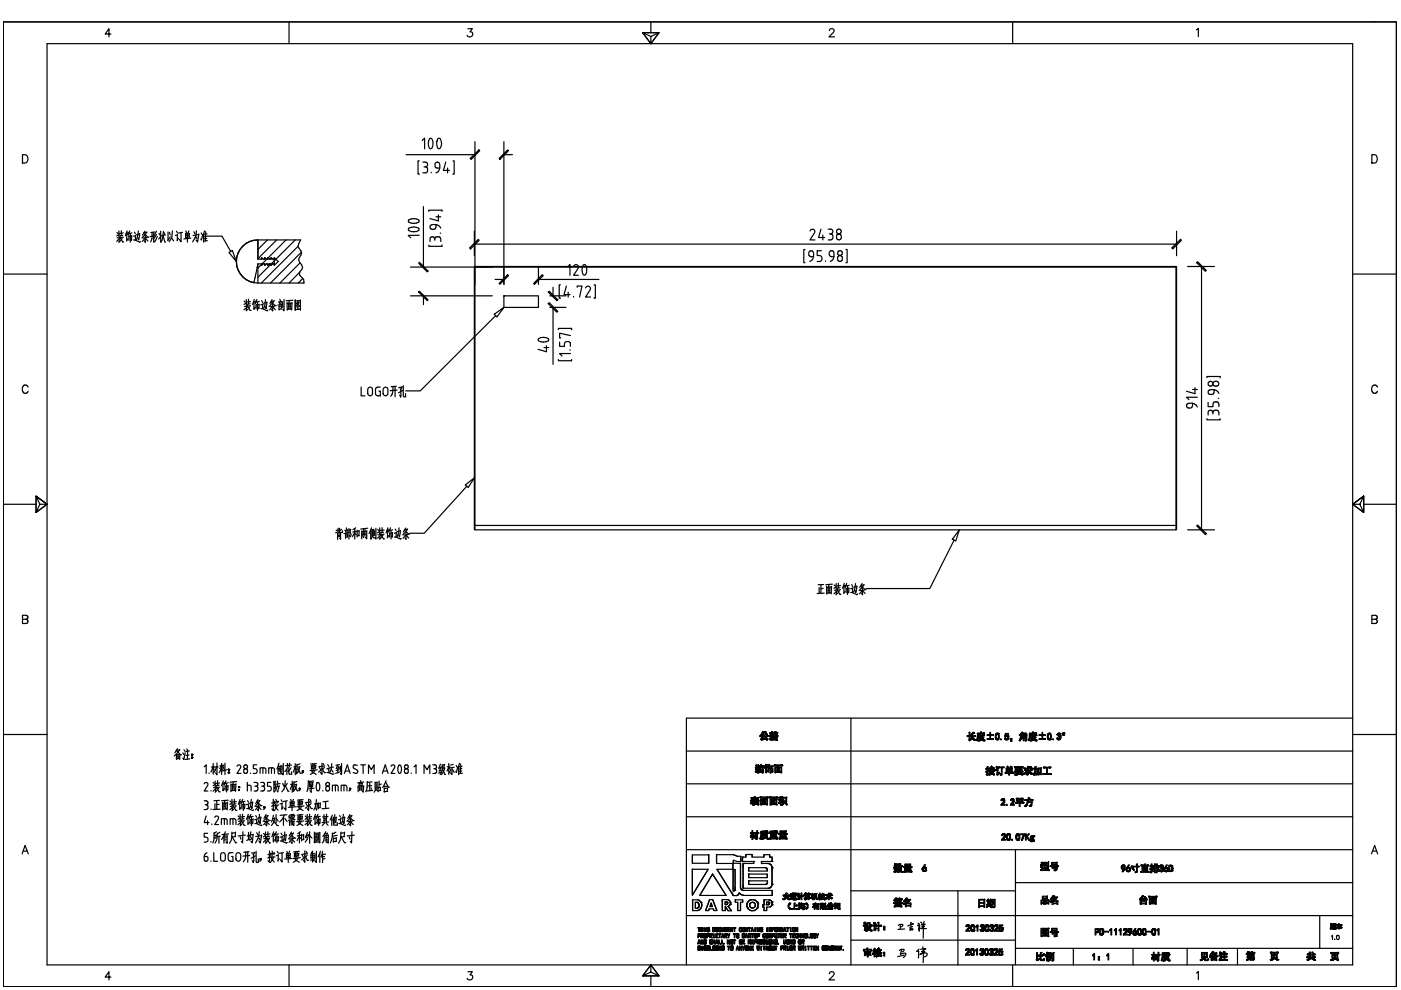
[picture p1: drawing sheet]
<svg xmlns="http://www.w3.org/2000/svg" width="297mm" height="210mm" viewBox="0 0 297 210" stroke-linecap="round" stroke-linejoin="round" font-family="sans-serif">
<!-- layer: 0 -->
<g fill="none" stroke="#000" stroke-width=".25">
<path d="M.7 4.6h295.4v204.6h-295.4zM10 9.3h276.8v195.3h-276.8zM23.5 7.2h-1.2l.8-1.1v1.7M61.3 4.6v4.7M99.2 6.1h.9l-.5 .7a.58 .58 0 0 1 .6 .8 .58 .58 0 0 1-1 .1l-.2-.2M136.3 6.9h3.4l-1.7 2.4M138 7.7v1.6l-1.7-2.4 1.7 .8 1.7-.8-1.7 2.4M138 4.6v2.3M139.7 6.9h-3.4l1.7 2.4M175.8 6.5l.4-.4 .6 .2a.5 .5 0 0 1-.2 .7l-.8 .8h1.1M214.7 4.6v4.7M253.6 6.3l.5-.3v1.8"/>
<path d="M4.8 34.5v.1a.92 .92 0 0 0 1.1-.9 .92 .92 0 0 0-1.1-.9v1.8M86.1 32.8h14.6M88.9 34.1h-.3v2.8h.3M89.5 29.8l.5-.5v2.3M89.6 34.4h.6a.53 .53 0 0 1 .4 .6 .53 .53 0 0 1-.7 .4M90.2 35.4a.65 .65 0 0 1 .5 .6 .65 .65 0 0 1-.5 .6h-.6M91 29.4l.3-.1a1.54 1.54 0 0 1 0 2.3 1.63 1.63 0 0 1-.3-2.2zM91.4 36.5v.1M92.8 29.4l.3-.1a1.46 1.46 0 0 1 0 2.3 1.63 1.63 0 0 1-.3-2.2zM93.2 35.6h-.5a.61 .61 0 0 1-.5-.7 .61 .61 0 0 1 .8-.5 1.49 1.49 0 0 1-.6 2.2M94.5 34.4l-.5 1.7h1.3M94.9 35.6v1"/>
<path d="M96 34.1h.3v2.8h-.3M99.7 33.6l1.8-1.8 .2 .1-1.8 1.9zM100.7 30v30.3M105.8 33.6l1.8-1.8 .2 .1-1.8 1.9zM106.8 30v30.3M106.8 32.8h1.9M290.9 34.5l.6 .1a.98 .98 0 0 0 .5-.9 .98 .98 0 0 0-.5-.9h-.6v1.8M.7 58.1h9.3M24.8 49.3l.2 .3M25.2 49v1.2M25.2 49.7l-.4 .3M25.3 50.7l-.5 .5"/>
<path d="M25.4 50.1l.1 .2M25.5 50.4l.5 .9h.2M25.5 50.4l-.2 .3v.6M25.6 51l-.4 .4M25.7 48.9v1M25.9 50.5l-.2 .3M26 49.9l-.6 .1M26.1 49.4l-.8 .1M26.1 50.3l-1.3 .1M26.9 49.6v1.4M27 49l-.4 1M27.1 50.6l-.3 .5"/>
<path d="M27.1 49.4l-.4 .1M27.2 49.3l-.2 .4M27.3 50v1M27.5 49l-.3 .9M27.6 49.6v1.7M27.9 49.9v1.1l-.1-.3M27.9 50l-.6 .2M28 49.4l-.7 .1M28.3 50.9h.3M28.5 49.2l.2 .4M28.7 50l-.4 .1M28.8 49.9l-.2 1 1 .4 .2-.1"/>
<path d="M29.3 49l-.4 1.9M29.6 49.6l-.7 .2M29.6 49.5l-.2 1.4-.1-.4M30.6 49.6l.8 .7h.2M30.7 50.6l-.5 .6M30.7 49l-.5 .9M30.8 50v1.4l-.2-.3M30.9 50.6l.5 .5M31.1 49.3h-.6M31.1 49.2l-1 1.2M31.2 50.4l-.9 .1M32.2 49.3v1.4l-.3 .6"/>
<path d="M32.6 49.3v2M32.8 49.2l-.8 .1M32.8 50l-.9 .2M33.2 49l-.4 .7M33.2 49.7l-.5 .8M33.3 50.2l-.4 .9-.3 .3M33.7 49.5l.2 .4M34.1 49v2.4l.4-1 .2-1.3M34.1 50.2l-.5 .5M34.5 49.9l.5 1.4h.1M34.8 49.3l.1 .4M35.1 49.8l-.9 .2"/>
<path d="M35.6 49.2v1.7M35.9 49.3l.2 .5M36.1 50.2l-.6 .8M36.4 50.4l-.6 .9M36.6 49l-.2 1.4 .4 .7M37.4 49l.2 .4M37.6 49.7v1.3M37.6 49.8l-.4 .1M37.8 50.5l-.3 .5M38.4 49.3v2l-.4-.5M38.7 49.3l-.9 .1M39.4 49.5v.9"/>
<path d="M39.4 49l.2 .4M39.7 49.6v1.7M40 49l-.2 .5M40 49.9h-.6M40.2 49.5l-.1 .7M40.2 49.5l-.8 .1M40.2 50.2l-.8 .1M40.5 50.5l-1.5 .2M41.1 49.1l.2 .5M41.6 50.2l.2 .4M41.6 48.9v1l-.8 1.4M42.1 49.6l-.2 1.7-.3-.4"/>
<path d="M42.1 49.7l-1.2 .2M42.7 49.4l.1 .3M43 49.7l-.3 1.2-.1-.2M43.2 49.6v1.7M43.4 49l-.4 1.1M43.5 49.1l.2 .4M43.6 49.7l-.1 1.4M43.8 50.6h-.5M43.8 50.1l-.5 .1M43.9 49.6l-.7 .1M44 50.1h3.1l1.8 3.2M44 51l-.8 .1"/>
<path d="M48.5 53.5l.8-.4 .8 2.3zM54.7 50.9a4.6 4.6 0 0 0-4.6 4.5 4.6 4.6 0 0 0 4.6 4.6M54.7 51.5v-.5a4.5 4.5 0 0 0-4.6 4.1 4.5 4.5 0 0 0 3.7 4.8l.9-3.9M54.7 50.9h9l-.5 1.3M54.7 50.9v4h.7M54.7 56v4M54.7 56h.7M55.4 54.9v-.3l.4 .3M55.4 56v.2l.4-.2M55.8 56h.3M55.8 54.9h.3M56.1 54.9v-.3l.4 .3"/>
<path d="M56.1 56v.2l.4-.2M56.5 56h.3M56.5 54.9h.3M56.7 50.9l-2 2M56.8 54.9v-.3l.3 .3M56.8 56v.2l.3-.2M57.1 56h.4M57.1 54.9h.4M57.5 54.9v-.3l.3 .3M57.5 56v.2l.3-.2M57.8 56h.4M57.8 54.9h.4"/>
<path d="M58.2 54.6l.8 .8-.8 .8zM58.7 50.9l-4 3.9M60.6 50.9l-5.9 5.9M62.6 50.9l-7.9 7.9M63.2 52.2l.2 .5a1.18 1.18 0 0 1 .1 1.9l-.2 .5 .9 1.6-.8 1.3 .2 .4a1.36 1.36 0 0 1 .8 1.6h-9.7M63.2 52.2l-7.8 7.8M63.6 57.7l-2.3 2.3M63.6 55.7l-4.3 4.3M63.9 53.5l-6.6 6.5M64.2 59l-1 1M86.7 46.6a2.24 2.24 0 0 1 2.1 0l.1 .2a1.59 1.59 0 0 1-2.3 0zM86.7 48.4a2.24 2.24 0 0 1 2.1 0l.1 .2a1.59 1.59 0 0 1-2.3 0z"/>
<path d="M87 56.6h17.4M88.9 49.9h-2.3l.5 .5M88.9 55.6l1.8 1.9-.1 .1-1.8-1.8zM89.8 43.8v12.8M90.9 44.8v-.2h2.8v.2M92.2 51a.65 .65 0 0 1 .5-.8 .65 .65 0 0 1 .8 .5v.5M92.2 50.7a.51 .51 0 0 0-.5-.5 .51 .51 0 0 0-.5 .5v.5M92.4 47.6v.5a.63 .63 0 0 1-.7 .5 .63 .63 0 0 1-.5-.7 1.57 1.57 0 0 1 2.3 .5M92.4 46h1.1M92.9 45.6v1.2l-1.7-.5M93.3 49.4h.2M93.7 51.9v.3h-2.8v-.2"/>
<path d="M99.6 52.6l1.8-1.9 .2 .3-1.8 1.8zM100.6 49v5.2M100.6 51.8h148.9M100.7 56.5v55.8l-.1-.1v-55.6M105 59.3h1.8M107.6 58.2l.2 .2-1.8 1.9-.2-.2zM114.2 56.5v3.8M114.2 59.3h12.8M115 58.2l.2 .2-1.9 1.9-.2-.2zM120.3 56.6l.5-.5v2.3M121.6 56.5l.5-.4a.53 .53 0 0 1 .5 .8l-1 1.5h1M123.6 56.2l.3-.1a1.54 1.54 0 0 1 0 2.3 1.63 1.63 0 0 1-.3-2.2z"/>
<path d="M170.7 52.9h-.3v2.8h.3M171.7 49l.2-.3 .3-.1a.51 .51 0 0 1 .5 .7l-1 1.6h1.1M172.5 54.4h-.5a.61 .61 0 0 1-.5-.7 .61 .61 0 0 1 .7-.5 1.5 1.5 0 0 1-.5 2.2M174.1 48.6l-.5 1.8h1.2M174.1 53.2h-.8v1h.5a.65 .65 0 0 1 .5 .6 .65 .65 0 0 1-.5 .6h-.5M174.4 49.9v1M175 55.3v.1M175.6 48.6h.5a.53 .53 0 0 1 .5 .6 .53 .53 0 0 1-.8 .4M176.1 49.6a.65 .65 0 0 1 .5 .6 .65 .65 0 0 1-.5 .7h-.5M176.8 54.4h-.5a.63 .63 0 0 1-.5-.7 .63 .63 0 0 1 .8-.5 1.57 1.57 0 0 1-.5 2.2M177.4 48.8a.51 .51 0 0 1 .9 0 .51 .51 0 0 1-.4 .8 .59 .59 0 0 1 .5 .8 .59 .59 0 0 1-1 .2v-.2a.55 .55 0 0 1 .5-.8 .51 .51 0 0 1-.5-.8zM177.8 53.2a.52 .52 0 0 1 .8 .3 .52 .52 0 0 1-.5 .7 .61 .61 0 0 1 .5 .7 .61 .61 0 0 1-.8 .5 .67 .67 0 0 1-.2-.7 .67 .67 0 0 1 .5-.5 .53 .53 0 0 1-.5-.4 .53 .53 0 0 1 .2-.6z"/>
<path d="M179.4 52.9h.2v2.8h-.2M248.4 52.6l1.9-1.9 .2 .3-1.8 1.8zM249.3 56.5h-148.6l-.1 .1h148.9v55.6l-.2 .1M249.5 56.6l-.2-.1v55.8h-148.6M249.5 49v5.2M251.8 56.5h5.7M253.9 55.5l1.9 1.8-.2 .2-1.9-1.8zM254.7 56.5v55.8M286.8 58.1h9.3M51.8 63.8l.2 .3M52.2 63.5v1.3M52.2 64.2l-.5 .3"/>
<path d="M52.3 65.2l-.6 .5M52.4 64.6l.1 .2M52.5 65l.5 .8h.2M52.5 64.9l-.2 .3v.6M52.6 65.5l-.4 .4M52.7 63.4v1.1M52.9 65.1l-.2 .2M53 64.4l-.6 .1M53.1 64h-.8M53.1 64.8l-1.3 .2M53.8 64.2v1.4l.3-.5M53.9 63.5l-.4 1"/>
<path d="M54.1 64h-.4M54.2 63.9l-.2 .3M54.3 64.5v1M54.5 63.5l-.4 .9M54.6 64.1v1.8M54.9 64.5l-.6 .2M54.9 64.5v1l-.2-.2M55 63.9l-.7 .1M55.3 65.4h.3M55.5 63.7l.2 .4M55.7 64.5l-.4 .1M55.8 64.4l-.2 1 1 .5 .2-.2"/>
<path d="M56.3 63.5l-.4 1.9M56.6 64l-.2 1.4-.2-.3M56.6 64.1l-.7 .2M57.6 64.1l.8 .7h.2M57.6 65.1l-.4 .6M57.7 63.5l-.5 .9M57.8 64.5v1.4l-.2-.3M57.9 65.1l.5 .6M58.1 63.8l-.6 .1M58.2 63.7l-1.1 1.3M58.2 64.9l-.9 .1M59.2 64.8v.9"/>
<path d="M59.3 64.1v.4M59.3 63.4l.2 .5M59.6 64l-.1 .5M59.6 64.9l-.4 .1M59.7 64.8l-.1 .7M59.7 65.5l-.5 .1M59.8 63.9l-.8 .1M59.9 64.5l-1 .2M59.9 64v1.2M60.2 63.5v2.4l-.2-.3M60.9 64.1v1.7M61.2 64.3v1.2"/>
<path d="M61.4 63.7l-.2 .6M61.5 65l-.3 .1M61.5 64.6l-.3 .1M61.5 64.3v1.2M61.8 65.5l-.9 .1M61.9 64.2l-1 .1M61.9 64.1l-.1 1.6M62.1 63.7l-1.5 .1M62.6 65.6h1l.1 .1M62.6 63.6v2.2M63 64.3l.5 .6h.2M63 65.2l.3 .3"/>
<path d="M63.1 64.9l.2 .2M63.2 63.9l-.5 .6M63.4 64.1l-.4 .1M63.4 64l-.8 1.1M63.7 63.6v2.2M63.7 63.7l-1.1 .1M87 62.7h17.4M88.8 61.9l.1-.1 1.8 1.8-.1 .1zM89.8 62.7v1.9M104.8 66.6l2-1.4-1.4 2zM105.1 66.9l-16 16h-3.1M106.8 62.7h7.4v2.5h-7.4z"/>
<path d="M114.2 71.8a2.16 2.16 0 0 1 2 0l.2 .2a1.54 1.54 0 0 1-2.3 0zM115.3 73.7h1.1M115.9 73.3v1.3l-1.8-.5M116.2 61.9l.2-.1 1.9 1.8-.2 .1zM116.2 64.4l.2-.2 1.9 1.8-.2 .2zM116.6 62.7h3.4M116.6 65.2h3.4M117.2 60.9v1.8M117.2 65.2v12M118.4 76.2v.3h2.8v-.3M118.6 72.5v.9h1.1v-.5a.65 .65 0 0 1 .6-.5 .65 .65 0 0 1 .6 .5v.5M118.8 60.4h-.2v2.8h.2"/>
<path d="M120.1 60.6l-.5 1.9h1.2M120.5 62v1M120.8 74.2h.1M120.9 71.1l-2.3-.5v1.1h.3M120.9 75h-2.3l.6 .5M121.2 69.8v-.2h-2.8v.3M121.6 62.9v.1M122.4 60.9v-.3h1l-.5 2.4M124.1 61l.6-.4a.55 .55 0 0 1 .4 .9l-1 1.5h1.1M126 60.4h.2v2.8h-.2M6 82.1a.63 .63 0 0 0-.8-.5 .63 .63 0 0 0-.5 .7v.4a.63 .63 0 0 0 .5 .7 .63 .63 0 0 0 .8-.4M76.6 82.1v1.8h.8"/>
<path d="M78 82.3a.5 .5 0 0 1 .6-.2 .5 .5 0 0 1 .4 .5v.8a.51 .51 0 0 1-.5 .5 .51 .51 0 0 1-.5-.5zM80.6 82.1l-.7 .1-.3 .4 .1 1.1 .4 .2h.5v-1h-.3M81.3 82.3a.5 .5 0 0 1 .6-.2 .5 .5 0 0 1 .3 .5v.8a.51 .51 0 0 1-.5 .5 .51 .51 0 0 1-.5-.5zM83.3 81.9v1.1l-.2 .6-.3 .4M83.8 81.9v2.2M84 81.9l-1.1 .1M84.2 82.7l-1.5 .1M84.9 82.5l.1 .2-.1 1.5-.2-.4M85.2 82.1l-.7 .1M85.3 82l-.4 .6M85.4 82.8l-.9 .5M85.5 81.8v2.2l.1 .1h.4v-.7"/>
<path d="M252.8 85.5v.5a.63 .63 0 0 1-.7 .5 .63 .63 0 0 1-.5-.7 1.54 1.54 0 0 1 2.3 .5M252.8 82.6h1.1M253.4 82.2v1.3l-1.8-.5M253.9 84.2h-2.3l.5 .5M255.9 80.1v-.3h2.8v.3M255.9 88.8v.2h2.8v-.2M256.1 85.3v.9h1.1v-.5a.65 .65 0 0 1 .6-.5 .65 .65 0 0 1 .6 .5v.5M257.2 87.7a.65 .65 0 0 1 .5-.7 .65 .65 0 0 1 .7 .5v.5M257.2 87.5a.51 .51 0 0 0-.5-.5 .51 .51 0 0 0-.6 .5v.5M257.2 81.1a.61 .61 0 0 1 .9-.2 .61 .61 0 0 1 .1 .9l-.3 .1a.56 .56 0 0 1-.6-.2 .56 .56 0 0 1-.1-.6zM257.4 82.6v.5a.63 .63 0 0 1-.7 .5 .63 .63 0 0 1-.5-.7 1.54 1.54 0 0 1 2.2 .5M258.3 84.4h.1"/>
<path d="M292 82.1a.59 .59 0 0 0-.8-.4 .86 .86 0 0 0-.4 1.1 .86 .86 0 0 0 1 .5l.2-.3M.7 106.9h6.9M7.6 105.2l2.4 1.7-2.4-1.7v3.5l2.4-1.8M8.5 106.9h1.5l-2.4 1.8 .9-1.8-.9-1.7v3.5M71.6 113.1v1.3M71.7 112v1M71.7 112.3l-.4 .2M71.7 112.8l-.6 .2M72 112l.1 .9h.5v-.4M72 114.1l.2 .2M72.1 113.7l-.5 .1M72.1 113.5l-.5 .1"/>
<path d="M72.2 113.1v1.2M72.2 113.2h-.6M72.4 112.2l-.4 .4M73.3 113.3v.9M73.3 112.6v.4M73.4 111.9l.1 .4M73.6 112.4v.7M73.6 113.4l-.3 .1M73.7 113.3l-.1 .5M73.7 113.8l-.4 .1M73.8 112.4l-.7 .1M73.9 113l-1 .1"/>
<path d="M74 112.1v2.2M74.2 112.8l.2 .4-.1 .6-.2-.3M74.3 112.3h-.3M74.4 112.2l-.2 .6M75.2 112.1v2.2M75.2 113l.3 .4M75.2 112.9l-.5 .9M75.4 111.9l-.6 .4M75.6 112.6l-.8 .2M75.7 112.4v1.5M76.1 112.5v1.1M76.1 112.6h-.4"/>
<path d="M76.2 113.6h-.5M76.7 112.6v1.6M77 113.1l-.3 .7M77.1 112.1l-.1 1 .2 .3M77.4 113.1l.2 .4M77.4 112.1l-.3 1.8M77.8 112.5v1.7l-.3-.3M77.8 112.7l-1.1 .1M78 112l-1.5 .2M78.6 112.4v1.9M78.8 111.9l-.5 1.2M78.9 112.2v1.4"/>
<path d="M79 113.7l.3 .4M79 112.6v1l-.3 .7M79.2 112.2v1.4M79.2 112.3h-.3M79.4 112.5v1.1M79.7 112v2.3l-.3-.3M80.1 112.3l.2 .2M80.5 111.9v1.3M80.5 112.7l-.5 .3M80.5 114.2v-.5l.3-.3 .5 .8h.2M80.5 113.7l-.5 .4M80.7 113.1l.1 .2"/>
<path d="M80.9 113.9l-.4 .4M81 111.9v1M81.2 113.5l-.2 .2M81.3 112.8l-.6 .1M81.4 112.4l-.8 .1M81.4 113.3l-1.3 .1M82.2 112.6v1.4M82.2 111.9l-.3 1.1M82.4 113.6l-.3 .4M82.4 112.4l-.4 .1M82.5 112.3l-.2 .4M82.6 113v.9"/>
<path d="M82.8 111.9l-.3 .9M82.9 112.6v1.7M83.2 112.9v1l-.2-.2M83.2 113l-.6 .1M83.3 112.3l-.7 .2M83.6 113.9h.3M83.8 112.2l.2 .3M84 112.9l-.4 .2M84.1 112.8l-.2 1.1 1 .4 .2-.1M84.6 111.9l-.4 1.9M84.9 112.6l-.7 .1M84.9 112.5l-.2 1.4-.1-.4"/>
<path d="M85.8 112.5l.8 .7h.3M86 113.6l-.5 .5M86 112l-.5 .8M86.1 113v1.3l-.2-.2M86.2 113.6l.4 .5M86.4 112.2l-.6 .1M86.4 112.2l-1 1.2M86.5 113.4h-.9M98.7 102.8l1.9-1.5-1.3 2.1zM99 103.1l-9.1 10h-3M100.7 111.4h148.6M202.3 114.5l-5.2 10.3h-13.5"/>
<path d="M203.4 112.3l-.8 2.4-.7-.4zM251.8 112.3h5.7M253.7 111.5l.2-.2 1.9 1.8-.2 .3zM286.8 106.9l2.3 1.8M289.1 105.2v3.5l-.8-1.8h-1.5l2.3-1.7v3.5l-2.3-1.8 2.3-1.7-.8 1.7M289.1 106.9h7M4.8 130.5h.7l.3 .1v.5l-.3 .2 .4 .3-.2 .5-.9 .1zM4.8 131.3h.7M173.7 124.6v1.2M174.1 124v1.8M174.5 124.7l-.4 .1M174.6 123.9l-1.1 .1"/>
<path d="M174.7 125.8h-1.4M175.2 124.3l.1 1.7M175.6 124.5v1.2M175.8 123.9l-.1 .6M175.8 125.2l-.2 .1M175.8 124.8l-.2 .1M176 124.5l-.1 1.2M176.2 125.7l-.9 .1M176.3 124.4l-1.1 .1M176.3 124.3l-.1 1.6M176.5 123.9l-1.4 .1M176.9 124l.2 .3"/>
<path d="M177.3 123.7v1.3M177.3 124.4l-.5 .3M177.3 125.4l-.5 .5M177.4 124.8l.2 .2M177.5 125.2l.6 .8h.2M177.6 125.1l-.3 .3v.6M177.7 125.7l-.5 .4M177.7 123.6v1.1M178 125.3l-.3 .2M178.1 124.6l-.7 .1M178.2 124.1l-.8 .1M178.2 125l-1.3 .2"/>
<path d="M178.9 124.4v1.4M179 123.7l-.4 1M179.2 125.3l-.3 .5M179.2 124.1l-.4 .1M179.2 124.1l-.1 .3M179.4 124.7v1M179.5 123.7l-.3 .9M179.7 124.3v1.8M180 124.7l-.1 1-.1-.2M180 124.7l-.6 .2M180 124.1l-.6 .1M180.4 125.6h.3"/>
<path d="M180.6 123.9l.1 .4M180.8 124.7l-.4 .1M180.8 124.6l-.1 1 1 .5 .1-.2M181.4 123.7l-.4 1.9M181.6 124.3l-.6 .2M181.7 124.2l-.2 1.4-.2-.3M182.6 124.3l.8 .7h.2M182.7 125.3l-.5 .6M182.8 123.7l-.5 .9M182.9 124.7v1.4l-.2-.3M183 125.3l.4 .5M183.2 124l-.6 .1"/>
<path d="M183.2 123.9l-1.1 1.3M183.2 125.1l-.8 .1M290.9 130.5h.7l.3 .1 .1 .4-.4 .3 .4 .3-.2 .5-.9 .1zM290.9 131.3h.7M.7 155.7h9.3M37.4 160v1M37.5 159.2l1 .8M37.6 158.7l-.5 .9M38.1 159l-.7 .1M38.1 159.9v1.1M38.1 158.9l-1.2 1.4M38.8 159.6l.2 .4"/>
<path d="M39 159l.2 .3M39.3 159.6l-.3 1.4-.2-.3M39.6 158.8l.2 .4M39.8 159.2l-.1 1.7M40.2 159.2l-.8 .1M40.6 159.9l.2 .2h-.2zM145.5 159.2h141.3M161.1 156.1h.1M161.2 155.9h.1M161.2 155.9l-.1 .2M161.3 155.9h.1M161.3 155.8l-.1 .1"/>
<path d="M161.4 156.8h.1M161.4 156.7v.2M161.4 156.1h-.3M161.4 156v.1M161.4 156.7h.1M161.4 156h.1M161.4 156.9h.1M161.5 155.6h.1M161.5 155.9h.1M161.5 156.5h.1M161.5 155.5h.1M161.5 155.8h.1"/>
<path d="M161.6 156.4h.1M161.6 156.7h.1M161.7 156.7h.1M161.7 156.6h.1M161.7 155.2h.1M161.7 155.2l-.4 .6M161.7 156.8l-.3 .1M161.7 156.8h.1M161.7 156.2l-.3 .5M161.7 155.2l.1 .1M161.7 155.5h.1M161.7 156.4l-.1 .2"/>
<path d="M161.8 156v.1M161.8 156.1l-.1 .1M161.8 155.2l-.4 .8M161.8 155.9h.1M161.8 156.8h.1M161.8 155.9v.1M161.8 156.3h.1M161.9 155.9h-.1M161.9 156.1v.1M161.9 155.9h.1M162 156.1h.1M162 155.9h.1"/>
<path d="M162 155.9l-.3 .6M162.1 155.2l.1 .2M162.1 155.2h.1M162.2 155.4h.1M162.2 155.4l.3 .4M162.2 155.1l.3 .5M162.2 155.1h.1M162.2 156.4h.1M162.2 155.5h.1M162.2 156.4l.2 .2M162.2 155.1l-.1 .1M162.3 155.6h.1"/>
<path d="M162.3 156.2l-.1 .2M162.3 156.2l.2 .2M162.3 155.3h.1M162.3 156.5h.1M162.4 156.6h.1M162.4 156.3h.1M162.4 156.6l-.7 .1M162.4 155.7h.1M162.4 156.3v.1M162.5 155.9l.3 .3 .1-.2-.2-.1M162.5 156.7v.2l.2-.1-.1-.1M162.5 155.6h.1"/>
<path d="M162.5 156.7h.1M162.5 155.8v.1M162.5 156.7l-.8 .1M162.5 155.6l.2 .2M162.5 156.5l.1 .2M162.5 156.4v.1M162.5 155.7h.1M162.5 155.9h.1M162.5 156.6h.1M162.6 156h.1M162.6 156.7h.1M162.6 156.9h.1"/>
<path d="M162.7 155.8v.1M162.9 156h.1M163.2 156.8h.1M163.2 156.2h.1M163.3 156.5h.1M163.4 156.7h.1M163.4 156.4v.1M163.4 156.4l-.3 .3 .2 .1 .3-.3M163.5 156.9h.1M163.5 155.7h.1M163.5 155.9h.1M163.6 155.2l.1 .2h-.5v.2l.7-.1-.1 .2h-.5v.2h.5l-.1 .1h-.6v.2h.5"/>
<path d="M163.6 155.2h.1M163.6 156.2h.1M163.6 156.4l.5 .1v.2h-.7l.1 .2M163.6 155.2h.2M163.6 156.4v.1M163.6 156.4h.1M163.6 156.7h.1M163.6 156.2l-.2 .2M163.7 155.3h.1M163.7 156.3h.1M163.7 156.3h1M163.8 156.2h.1"/>
<path d="M163.8 155.2h.1M163.8 155.2l.1 .1M163.9 155.3h.1M164.4 155.8l.1 .1M164.5 155.2h.1M164.5 156.4v.1M164.5 155.2l-.2 .2h.5v.2l-.3-.1M164.5 155.2l-.2-.1-.1 .3h-.5l.2-.1M164.5 156.5h-.3v.2h.4M164.5 155.5h.1M164.5 155.5h-.5v.2h.7v.2h-.8v.1h1M164.6 156.9h.1"/>
<path d="M164.6 156.7h.1M164.6 156.5h.1M164.6 156.7h.2M164.7 156.3h.1M164.7 156.3v.2h-.2M164.8 155.4h.1M164.8 156.8v.1h-1.3M164.8 156h.1M164.9 156v.2h-1.1l-.1 .1M180.4 152.3v52.3M205.4 156.9h.1M205.5 155.3h.1v.7h1"/>
<path d="M205.5 156h-.5v.2h.5l-.1 .7 .2 .1M205.5 155.3v.7M205.5 156h.1M205.8 155.8h.1M205.9 155.8h-.1M205.9 156.6h.1M205.9 155.8h.1M205.9 156.6l.1 .1M205.9 156.2h.1M205.9 156.2h-.3v.5l.3-.1M205.9 156.5v.1M206 156.3l.3 .4"/>
<path d="M206 156.7h.1M206 156.2v.1M206 156.7l-.4 .4M206 155.6l-.1 .2M206 155.6h.1M206.1 155.6h-.1M206.1 156.7h.1M206.1 156.4v.1M206.2 155.4h.1M206.2 155.6l-.3 .4-.1-.1M206.2 155.6h.1M206.3 156.4l.2 .3"/>
<path d="M206.3 156.7h.1M206.3 156.5h.1M206.3 155.6h.1M206.3 155.3h.1M206.3 155.6h-.1M206.3 156.7l.4 .3v-.1M206.4 155.3h.1M206.4 155.5h.1M206.4 156.8h.1M206.4 155.4h.1M206.4 155.4l-.1-.1-.2 .3M206.4 156.9h.1"/>
<path d="M206.5 155.4h.1M206.5 156.7h.1M206.5 155.4l-.2 .2M206.5 156.7l.2 .2M206.5 156.9h.1M206.6 156h.2v.2h-.7l.2 .2M206.6 156h.1M206.7 156.9h.1M206.8 156.8h.1M207 157h.1M207.1 157h.1M207.2 156.9l-.1 .1"/>
<path d="M207.2 156.9h.1M207.4 156.2l-.2 .7M207.5 157h.1M207.5 156.4h1.1l-.4 .4 .7 .2-.1 .1-.4-.1M207.5 156.3v.2h.2M207.5 155.8l.1 .1M207.6 157h.1M207.7 155.9v.4h.7v-.4h.3M207.7 155.9v-.3h.2v.3h.4v-.3h.1v.3l.3-.1v.2M207.7 155.8h.1M207.7 155.9h.1M207.7 156.5h.1"/>
<path d="M207.7 155.9l-.2-.1v.2l.2-.1M207.7 156.5l.1 .2M207.8 156.9h.1M207.8 156.9l-.5 .1 .1 .1 .4-.1M207.8 156.4h.1M207.8 157h.1M207.8 157h.6M207.8 156.7l.2 .1M207.8 156.7h.1M208 156.8l-.2 .1M208 156.8h.1M208 156.7h.1"/>
<path d="M208.1 156.9h.1M208.1 156.7h.1M208.1 155.4v-.2l-.2 .1 .1 .1h-.8v1.2l-.2 .4M208.3 156.1v-.2h-.4v.3h.4M208.4 156.5h-.6l.2 .2M208.4 156.5l-.4 .2M208.4 156.4v.1M208.4 155.6h-1v.5M208.4 155.6h.1M208.4 155.4h.1M208.4 157h.1M208.4 155.4l-.3 .1"/>
<path d="M208.4 155.4h.3v.2h-.3M208.5 156.9h.1M208.6 156.9h.1M208.6 155.8v.1M209.3 155.8h.6v-.5h.1v.5h.6v.1h-.6v.5h-.1v-.5h-.6zM209.3 156.6h1.3v.1h-1.3zM210 155.3h.1M211.1 155.7v.9M211.1 156.6h.1M211.1 155.7h.1M211.1 156.6l.2 .2M211.2 155.6h.1"/>
<path d="M211.2 155.6l-.1 .1M211.3 156.8h.1M211.3 156.6l.1 .1M211.4 155.6h.1M211.4 156.6v.1M211.4 155.6l-.2 .3 .1 .7M211.4 155.6h.2M211.4 156.7h.1M211.5 156.8h.1M211.5 155.5h.1M211.5 155.6h.1M211.6 155.5l.2 .2 .1 .7-.2 .3-.3 .1"/>
<path d="M211.6 155.6l.1 .8-.2 .3M211.6 156.7h.1M211.6 155.5l-.4 .1M211.6 156.7h-.2M211.6 155.7h.1M211.6 156.6h.1M211.7 155.6h.1M212.1 156.7h.2v.1h-.2zM213.1 156.7h.1M213.1 156.8h.5M213.1 156.4l.1 .3 .4-.2M213.1 156.4l-.1 .1 .1 .2"/>
<path d="M213.1 156.4v.1M213.2 156.2h.1M213.3 155.9h.1M213.3 155.9v-.3h.5v-.1h-.6l-.2 .5 .2 .2M213.3 155.9l.3 .1M213.3 156.7h.1M213.3 156.1h.1M213.3 156.1h.2M213.3 156.1l-.1 .1M213.4 156.8h.1M213.4 155.9h.1M213.5 156.7h.1"/>
<path d="M213.5 156.1l.2 .4M213.5 156.1h.1M213.6 156.8h.1M213.6 156.6h.1M213.6 155.9l.1 .1M213.6 156.2h.1M213.6 156.5h.1M213.7 156l.2 .2-.2 .6M213.8 156.7h.1M213.8 156.1h.1M214.2 156.6h.3l-.1 .6-.2-.1 .2-.1-.2-.1zM214.4 157.1h.1"/>
<path d="M216.1 155.8v.1M216.1 157h.1M216.1 155.8h.1M216.2 155.8h.1M216.2 155.8v.1M216.2 155.9l.2-.1v.6M216.2 155.9h.1M216.2 156.8h.1M216.3 155.7h.1M216.3 155.9h.1M216.4 156.4l-.3 .6 .2 .1 .1-.4M216.4 155.6h.1"/>
<path d="M216.5 155.6h.1M216.5 156.2h.4v.3l-.4-.1zM216.5 155.5h.1M216.6 155.4l.1-.2 .2 .1-.2 .1 .8 .1M216.6 155.6h.6l-.1 .2M216.6 155.6l-.2 .2h.7M216.6 155.4l-.4 .4M216.6 155.4h.1M216.6 155.6h.1M216.9 156.6v.4h.2v-.4h.5v.3h-.3l.1 .1M216.9 156.1h-.4v-.2h.4v.3M216.9 156.6h-.4l-.1 .2"/>
<path d="M217.1 156.2h.5v.3l-.5-.1zM217.4 157h.1M217.4 155.6h.1M217.5 155.5l-.3 .3h.5v.1v1.1l-.3 .1M217.5 155.5h.1M217.5 156.9h.1M217.6 156.1h-.5v-.2h.5v.3M218.1 156.9h.2M218.1 156.9h.1M218.2 157h.1M218.3 156.9h.1M218.4 156.2l-.1 .7"/>
<path d="M218.5 155.8l.3 .1v-.3h.1v.3h.4v-.3h.2v.3l.3-.1v.2l-.3-.1v.4h-.7v-.4l-.3 .1zM218.6 156.4h1l-.4 .4 .7 .1-.1 .2-.6-.1M218.6 156.3v.2h.2l.2 .3M218.6 155.8v.1M218.7 155.9h.1M218.7 156.9h.1M218.8 155.8h.1M218.8 156.9h-.1M218.8 157h.1M218.8 156.4h.1M218.9 156.5h.5l-.2 .2zM218.9 156.7h.1"/>
<path d="M218.9 156.4v.1M219 155.3l.1 .1h.7v.2h-.3M219 155.3h.1M219 156.8h.1M219 155.3v.1M219 156.8l-.6 .2 .1 .1 .3-.1M219 155.4h-.7v1l-.2 .5M219 155.4h.1M219.1 156.7h.1M219.1 155.3h.1M219.2 157h.1M219.2 157h-.4"/>
<path d="M219.3 156.1v-.2h-.4v.3h.4M219.3 156.7h.1M219.3 156.5h.1M219.4 155.6h.1M219.4 155.6h-1v.5M219.5 155.6h.1M219.5 155.4h.1M219.5 156.9h.1M219.6 156.4l-.1 .1M219.7 155.9h.1M219.7 155.8v.1M220.3 155.8h.6v-.5h.2v.5h.5v.1h-.5v.5h-.2v-.5h-.6z"/>
<path d="M220.3 156.6h1.3v.1h-1.3zM221.1 155.3h.1M222.1 156.1h.1M222.2 156.6h.1M222.2 155.7h.1M222.2 155.7v.9M222.2 156.6v.1M222.2 155.6l.4-.1 .3 .3v.5l-.2 .4M222.2 156.7l.2 .1M222.2 155.6h.1M222.2 156.7h.1M222.2 155.6v.1"/>
<path d="M222.3 155.8l.1-.2h.2l.1 .3v.7h-.3M222.3 155.9l.1 .7M222.3 156.8h.1M222.3 155.5h.1M222.3 155.7v.2M222.4 156.8h.2M222.4 156.6v.1M222.4 156.8h.1M222.5 155.5h.1M222.5 155.6h-.1M222.5 155.6h.1M222.6 156.7h.1"/>
<path d="M222.6 156.7h-.1M222.6 156.8h.1M222.7 155.6h.1M222.7 156.7h.1M222.7 156.7l-.1 .1M223.2 156.7h.1v.1h-.1zM224.1 155.7h.1M224.1 156.7l.2 .1h.3l.2-.1M224.2 156.7h.1M224.2 155.6h.1M224.2 156.4l-.1 .3M224.2 156.5l.1 .1"/>
<path d="M224.2 156.4v.1M224.3 156.5v.1M224.3 156.7h.1M224.3 155.7h.1M224.3 156.6h.1M224.4 156.7h.2M224.4 155.6h.2M224.4 155.6h.1M224.4 156.7h.1M224.4 155.5h.1M224.4 155.6l-.3 .2 .3-.3 .4 .1M224.5 155.6h.1"/>
<path d="M224.5 156.7h.1M224.5 156.8v.1M224.6 155.6l.1 .1-.1 .3M224.6 156l-.1 .1M224.6 155.6h.1M224.6 156.2h.1M224.6 156l-.2 .1 .2 .1M224.6 156.3l.1 .1M224.6 156.6h.1M224.6 156.6l-.1 .1M224.6 156.2v.1M224.7 155.5h.1"/>
<path d="M224.7 156.3h.1M224.7 156.2h.1M224.7 156.5l-.1 .1M224.7 156.4v.1M224.8 155.6h.1M224.8 156.1v.1M224.8 156.7h.1M224.8 156v.1M224.8 156.2h.1M224.8 155.6v.4M224.8 156h.1M224.8 156.2l.1 .1"/>
<path d="M224.9 156.3l-.1 .4M224.9 156.3h.1M225.3 155.5v.3l.3 .1M225.4 155.6l.2-.1v.2l-.2 .1zM225.4 155.5h.1M225.5 155.8h.1M225.5 155.9h.1M225.5 155.4h.1M225.5 155.4l.2 .1v.3M225.6 155.4h.1M225.6 155.4l-.3 .1M225.7 155.8l-.1 .1"/>
<path d="M286.8 152.3h-141.3v52.3M286.8 155.7h9.3M37.7 160v.8M38 160.4l-.5 .1M38.1 160h-.7M38.1 160.8l-.7 .1M40.1 160.1l-.7 .1M40.2 160.9l-1 .1M40.6 160.6h.2v.1h-.2zM40.7 160h.1M40.7 160.6l.1 .1zM40.7 160.6h.1"/>
<path d="M40.8 160.6h.1M40.8 160h.1M40.8 160.6v.1M40.8 160l-.1 .1M40.8 160v.1M43.3 162.6l.4-.4v1.8M43.3 166.2l.4-.3 .4 .2v.4l-.8 1.2h.8M43.3 169.8h.4a.44 .44 0 0 1 .4 .5 .44 .44 0 0 1-.6 .3M43.7 170.6a.52 .52 0 0 1 .4 .5 .52 .52 0 0 1-.4 .5h-.4M43.7 173l-.4 1.4h1M44 176.7h-.7v.8h.4a.55 .55 0 0 1 .4 .5 .55 .55 0 0 1-.4 .5h-.4M44 174v.8"/>
<path d="M44.3 163.9v.1M44.7 167.6v.1M44.7 171.5v.1M44.7 178.4v.1M44.9 174.7v.1M45.2 162.8l.2 .4M45.2 161.9v2.3M45.2 162.6l-.5 1.1M45.2 165.9l.3 .2M45.4 176.5v1.4l-.3 .8M45.5 162.5l-.7 .1M45.5 173.3l.4-.3 .4 .2v.4l-.8 1.2h.8"/>
<path d="M45.6 170.4v1.2M45.6 165.6v1.2M45.6 166.3l-.4 .3M45.7 167.3l-.5 .5M45.8 166.7l.1 .2M45.8 177v.7h-.4M45.8 177.1l-.4 .1M45.9 176.3l-.5 .4M45.9 167l-.2 .3v.6M45.9 162.6l-.6 1.2M45.9 167l.6 .9h.2M46 169.8v1.8"/>
<path d="M46 161.8v2.5l-.3-.4M46 167.6l-.4 .4M46.1 176.6l-.1 1.3-.4 .9M46.1 165.5v1M46.3 162.6l-.8 .1M46.4 167.1l-.3 .3M46.4 177.3v1.5M46.5 166.5l-.7 .1M46.5 170.5l-.5 .1M46.5 169.7l-1.1 .1M46.6 166l-.9 .1M46.6 166.9l-1.3 .1"/>
<path d="M46.6 176.5l-.5 .3M46.7 162.2l.1 .4M46.7 171.6h-1.5M46.7 177.3l-.7 .1M46.9 174.8v-1.2h1.1l.2 .3v.9M47 161.9v2.3M47 162.9l.2 .4M47 162.8l-.5 1M47.2 162.2l-.2 .6M47.2 170.1v1.7M47.3 166.3v1.4l.3-.5M47.3 162.8l-.8 .1"/>
<path d="M47.4 162.2l.1 .3M47.4 162.7l.1 .4M47.4 165.6l-.4 1M47.5 170.3v1.2M47.5 177.2v1.6M47.5 177.2l-.5 .8M47.6 166l-.4 .1M47.6 173.6v1.2M47.6 165.9l-.1 .4M47.7 161.8v2.4M47.7 169.7l-.1 .6M47.7 166.6v.9"/>
<path d="M47.8 171l-.3 .1M47.8 170.6l-.3 .1M47.8 176.3l-.3 .9M47.9 170.3v1.2M47.9 165.6l-.3 .8M48 178l-.5 .1M48 177.6l-.5 .1M48 163.2l-.9 .3M48 166.2v1.7M48.2 177.2v1.6l-.3-.3M48.2 171.5l-1 .1M48.2 177.2l-.7 .1"/>
<path d="M48.2 170.3h-1M48.2 170.1v1.6M48.3 166.6l-.6 .1M48.4 166.6l-.1 .9-.1-.1M48.4 166l-.6 .1M48.4 169.7l-1.4 .1M48.4 163.7h.2v.2h-.2v-.2v.2l.2-.1zM48.4 163.1v.2zM48.5 163.2h.1M48.5 176.8l-1.4 .1M48.5 163.1v.2zM48.5 163.8v.1"/>
<path d="M48.5 163.8h.1M48.5 163.9h.1M48.5 163.1v.1M48.8 169.8l.2 .3M48.8 174.8v-1.2h1l.2 .3v.9M49 166.2v1.6M49.1 177.5v.6l-.4 .7M49.2 176.4l-.1 1.1 .8-.1M49.2 169.5v1.3M49.2 170.3l-.5 .2M49.3 166.4v1.2M49.3 171.2l-.6 .5"/>
<path d="M49.3 177.5l.6 1.2h.3M49.4 170.6l.1 .2M49.4 173.6v1.2M49.5 170.9l-.2 .3v.6M49.5 165.8l-.2 .6M49.5 171l.5 .8h.2M49.6 167.1h-.3M49.6 166.7h-.3M49.6 171.5l-.4 .4M49.6 166.4v1.2M49.7 169.4v1.1M49.9 167.5l-.9 .2"/>
<path d="M49.9 171.1l-.2 .2M49.9 176.4v1M49.9 176.6h-.7M50 166.3l-1 .1M50 166.2l-.1 1.6M50 170.4l-.7 .1M50.1 170h-.8M50.1 170.8l-1.3 .2M50.2 165.7l-1.4 .1M50.2 162.5l.5-.3a.42 .42 0 0 1 .3 .6l-.8 1.2h.9M50.5 173l.2 .3M50.6 166.8h.1l-.1 .2z"/>
<path d="M50.6 166.9l.1 .1M50.7 166.9h.1M50.7 167.5v.1M50.7 167.5h.1M50.7 166.9l-.1 .1M50.7 167.5v.1zM50.7 166.9v.1M50.7 166.8v.1zM50.7 167.6h.1M50.8 170.2v1.4M50.9 169.5l-.4 1M50.9 172.7v1.2"/>
<path d="M50.9 173.4l-.5 .3M50.9 177.4l.2 .5M51 175v-.6l.2-.3 .6 .9h.2M51 174.4l-.6 .5M51.1 171.1l-.3 .5M51.1 170h-.4M51.1 173.8l.1 .2M51.2 169.9l-.2 .4M51.3 170.5v1M51.3 174.7l-.4 .4M51.4 172.6v1M51.5 169.5l-.4 .9"/>
<path d="M51.5 176.3l-.1 2.4-.2-.3M51.6 170.1v1.8M51.7 174.2l-.3 .3M51.7 162.4a.41 .41 0 0 1 .7-.1 .41 .41 0 0 1-.1 .6l-.2 .1a.48 .48 0 0 1 .4 .6 .48 .48 0 0 1-.8 .2v-.2a.46 .46 0 0 1 .4-.6 .39 .39 0 0 1-.4-.2 .39 .39 0 0 1 0-.4zM51.8 173.6l-.7 .1M51.8 173.1l-.8 .1M51.8 174l-1.2 .1M51.9 170.5l-.6 .2M51.9 170.5l-.1 1-.1-.2M51.9 169.9l-.6 .1M52 177.1l-1.5 .1M52.3 171.4h.3"/>
<path d="M52.4 166.5l.8 .2v1M52.4 165.9v1.8M52.5 169.7l.2 .4M52.6 173.3v1.4l.3-.4M52.6 172.7l-.3 1M52.7 176.5v1.5M52.7 170.4l-.1 1 1 .5 .2-.2M52.7 170.5l-.4 .1M52.9 173.1l-.4 .1M52.9 173l-.1 .4M52.9 177.9l-.6 .3M52.9 177.2h-.5"/>
<path d="M53 173.7v1M53.1 163.9v.1M53.1 177.4l.2 .3M53.2 172.7l-.3 .9M53.2 176.3l-.3 1.2M53.3 169.5l-.2 1.4-.2 .5M53.3 173.3v1.7M53.4 177.8l-.5 .3M53.6 170l-.2 1.4-.2-.3M53.6 170.1l-.7 .2M53.6 173.7l-.6 .1M53.7 173.6l-.1 1.1-.1-.3"/>
<path d="M53.7 176.9l-.2 1.8-.3-.4M53.7 176.9l-.7 .1M53.7 173.1l-.6 .1M53.9 165.9h.6a.44 .44 0 0 1 .1 .6 .44 .44 0 0 1-.6 .2M54 174.6h.3M54.2 172.9l.2 .4M54.3 166.7a.52 .52 0 0 1 .4 .5 .52 .52 0 0 1-.4 .5h-.4M54.4 162.2h-.7v.8h.4a.53 .53 0 0 1 .4 .5 .53 .53 0 0 1-.4 .5h-.4M54.4 176.6l.3 .4M54.5 173.6l-.2 1 1.1 .4 .1-.1M54.5 173.7l-.5 .1M54.5 170.1l.9 .7h.2"/>
<path d="M54.6 171.1l-.4 .6M54.7 169.5l-.5 .9M54.8 170.5v1.4l-.2-.3M54.9 171.1l.5 .5M54.9 177.6l.2 .4M55 176.3l-.3 1.5-.5 .9M55 172.7l-.2 1.4-.2 .5M55.1 169.8l-.6 .1M55.1 169.7l-1.1 1.3M55.1 164v-1.2h.9l.3 .2 .1 1M55.2 170.9l-.9 .1M55.3 165.9h.4a.43 .43 0 0 1 .4 .5 .43 .43 0 0 1-.6 .3"/>
<path d="M55.3 173.2l-.2 1.4-.1-.4M55.3 173.3l-.7 .2M55.4 177.2l-1.2 .2M55.5 177l-.3 1.8-.3-.5M55.7 166.7l.3 .2v.6l-.1 .2h-.6M55.7 162.8v1.2M55.9 176.7l.2 .2M56 171.1h.1l-.1 .1 .1-.1v.1h-.1zM56 171.2h.1M56.2 171.2l-.4 .4M56.2 173.3l.9 .7h.2M56.3 176.4v1.2"/>
<path d="M56.3 177.2l-.5 .2M56.4 174.3l-.5 .6M56.4 178.1l-.6 .5M56.4 172.7l-.4 .9M56.5 177.5l.1 .2M56.5 173.7v1.4l-.2-.3M56.6 177.8l-.2 .3v.6M56.6 177.8l.5 .9h.2M56.6 174.3l.5 .5M56.7 178.4l-.4 .4M56.8 176.3v1M56.8 173h-.6"/>
<path d="M56.8 172.9l-1 1.2M56.9 174.1l-.9 .1M57 164v-1.2h1l.2 .3v.9M57.1 177.9l-.3 .3M57.1 177.3l-.6 .1M57.2 176.8l-.8 .1M57.2 177.7l-1.2 .1M57.4 165.9h-.7v.8h.4a.53 .53 0 0 1 .4 .5 .53 .53 0 0 1-.4 .5h-.4M57.6 162.8v1.2M57.8 173.8l1 1.2h.2M57.9 169.4v2.5l-.3-.4M57.9 177.1v1.4"/>
<path d="M58 172.8l-.4 1.5M58 176.3l-.4 1.1M58.1 165.6v2.3M58.1 170.2l-.5 .1M58.1 170.5l-.5 .5M58.2 169.9v.5M58.2 173.5l-.4 .1M58.2 178l-.3 .5M58.2 176.8l-.3 .1M58.3 173.4l-.4 1.1-.3 .5M58.3 176.7l-.1 .4M58.4 165.8h-.3"/>
<path d="M58.4 165.7l-.2 .6 .2 .3-.1 .6-.1-.3M58.4 177.4v1M58.5 169.5l.2 .4M58.5 170.2l-.1 .9 .6 .7M58.5 172.7v1.8M58.6 176.3l-.4 .9M58.6 173.6l.4 .5M58.7 177v1.7M58.7 170.8v.3l-.6 .8M58.8 165.6l.1 .4M58.8 166.2l-.1 .7-.5 1M59 162.8v1.1l.1 .2h.5v-.5"/>
<path d="M59 170h-.8M59 169.9l-.1 .4M59 177.4l-.6 .1M59 177.4v1l-.2-.2M59 176.8l-.6 .1M59.1 170.7l-1 .1M59.1 161.8l-.4 1.3M59.2 166.7l-.5 .1M59.2 166.6l-.3 1.3-.2-.2M59.3 162.8v.4l-.3 .1M59.3 162.9h-.3M59.4 166.1l-1 .2"/>
<path d="M59.4 178.3h.3M59.6 162.3l-.1 1.4-.2-.3M59.6 162.4l-.6 .1M59.6 169.6l.2 .3M59.6 176.6l.2 .4M59.8 162.4v1.1M59.8 170.3v1.2M59.8 170.3l-.4 .2M59.8 177.3l-.1 1 1 .5 .2-.2M59.8 177.4l-.4 .1M59.9 166.1l.3 .6M60 171.1l-.3 .5"/>
<path d="M60.1 161.9l-.1 2.4-.2-.3M60.1 173.3v1.7M60.3 172.8l-.3 .7-.7 .8M60.4 176.4l-.2 1.4-.2 .5M60.4 166.6l-.2 .8-.4 .5M60.4 173.5l.5 .7M60.4 166.5l.7 1.3h.2M60.5 165.6l-.1 1M60.6 169.9v1.9l-.4-.5M60.7 176.9l-.2 1.4-.1-.3M60.7 177l-.7 .2M60.8 163.1l-.4 .5"/>
<path d="M60.8 172.7l-1.4 .2M60.9 162.7l-.1 1.5M60.9 166.1l-.3 .5M60.9 169.8l-.9 .2M60.9 161.9l.1 .7M61.2 162.7v1.3l.6 .2v-.6M61.3 172.9l-.1 .5M61.4 174.1v.9M61.4 174.3l.9-.2v.9l-.1-.2M61.4 161.8l-.1 .8M61.5 170v.9M61.6 176.9l.9 .8h.2"/>
<path d="M61.6 169.5l.2 .5M61.7 162.8l-.7 .8M61.7 173.6h-.3M61.7 173.3h-.3M61.8 178l-.5 .6M61.8 162.2l-1.3 .1M61.8 176.4l-.5 .8M61.9 173.8l-.1 1.1M61.9 172.7v1M61.9 170.1v1.8M61.9 177.4v1.4l-.2-.3M62 166.6l.2 .3"/>
<path d="M62 165.6v2.4M62 166.3l-.5 1.1M62 178l.5 .5M62 174.2v.7M62.2 176.7l-.6 .1M62.2 166.2l-.6 .1M62.2 169.5l-.2 .5M62.2 170.4l-.6 .1M62.2 176.6l-1 1.3M62.3 173.3h-.3M62.3 173.6h-.3M62.3 172.7l-.8 .1"/>
<path d="M62.3 177.8l-.9 .1M62.3 165.7l-.2 2.1M62.3 170l-.8 .1M62.4 170l-.1 .8M62.4 170.8h-.9M62.5 172.9l-1.2 .1M62.5 172.8l-.1 .5M62.5 166.6l.6 1.1M62.6 173.8l-1.4 .1M62.6 161.9v2.4M62.6 162.9l.3 .3M62.6 162.6l-.4 1.1"/>
<path d="M62.7 171.1l-1.5 .1M62.9 166.3l-.5 .1M62.9 166.3l-.2 .8-.5 .7M62.9 162.5l-.6 .1M62.9 165.7l-.6 .2M63 162l-.2 2M63.1 162.7l.5-.2-.2 .9-.5 .7M63.1 162.9l.6 1h.1M63.2 173.1v.8M63.2 169.9v.9M63.3 174.4l.9 .6M63.4 171.3l.8 .6"/>
<path d="M63.4 167.2l.2 .1zM63.4 172.8v.9M63.5 169.6v.9M63.5 176.6v2.1M63.5 177.4l.2 .4M63.5 177.3l-.5 .9M63.5 167.2h.1M63.5 167.2v.1M63.6 167.2v.1M63.6 167.2h-.2l.2 .1M63.6 167.2h.1M63.6 167.2l-.1 .1"/>
<path d="M63.6 162l-.6 .2M63.6 167.2v.3l-.3 .2M63.6 173.8l-.3 .7M63.7 170.6l-.3 .7M63.7 176.3l-.6 .5M63.8 172.7l-.1 1M63.8 177.1l-.8 .1M63.8 169.6v.9M63.9 174.1l-.3 .6-.7 .3M64 170.9l-.3 .6-.7 .4M64 176.9v1.4M64.1 173.2l-.9 .1"/>
<path d="M64.1 173.6l-.9 .2M64.1 170l-.9 .1M64.1 170.5l-.9 .1M64.1 173l-.1 .6M64.2 163.5v.1M64.2 163.4h.1M64.2 163.6h.1M64.2 163.5h.1M64.2 169.9l-.1 .6M64.2 172.7l-1.2 .1M64.2 169.5l-1.1 .2M64.3 163.5l-.2 .1v-.2l.1 .2 .1-.1-.1 .3-.2 .1"/>
<path d="M64.4 176.9v1.1l-.4 .1M64.4 177l-.4 .1M64.4 174.1l-1.5 .1M64.5 170.9l-1.6 .2M64.7 173l.3 .3M64.9 170.4l.2 .4M64.9 177.3l.2 .4M65.1 172.7v1.2M65.1 173.4l-.4 .3M65.2 176.5l-.4 1.1M65.2 175v-.6l.2-.3 .6 .9h.2M65.2 174.4l-.5 .5"/>
<path d="M65.3 170.9l-.5 .5M65.3 173.8l.1 .2M65.4 165.5l-.3 2.3M65.4 169.4v2.5l-.3-.5M65.4 176.9l-.3 1.1-.4 .5M65.4 170.5l.6 .9h.2M65.4 177l-.4 .1M65.5 166.8l.8-.1-.3 .4M65.5 174.7l-.4 .4M65.6 165.8v.9M65.6 172.6v1M65.6 176.3v2.5"/>
<path d="M65.6 177.2l.6 .5M65.7 169.5l.2 .4M65.9 166.9l.1 1.1-.3-.4M65.9 174.2l-.3 .3M65.9 170.4l-.3 .4M66 173.6l-.7 .1M66 162.3v.8M66 170l-1.2 .2M66.1 173.1l-.8 .1M66.1 174l-1.3 .1M66.2 163.6l.8 .6M66.2 166.2l-.6 .1"/>
<path d="M66.3 162v.9M66.3 165.8v.7M66.3 166.5l-.7 .1M66.3 165.9l-.7 .1M66.5 163l-.3 .7M66.5 165.6l-1.1 .1M66.6 167.1l-1.2 .2M66.6 162v.9M66.7 178.6l1-.1 .1 .2M66.7 176.4v2.3M66.7 171.4l-.2 .3M66.8 163.3l-.3 .5-.7 .4"/>
<path d="M66.8 173.3v1.4l.3-.4M66.9 172.7l-.4 1M66.9 162.3l-.9 .1M67 162.2l-.1 .6-.9 .1M67 170.5l-.2 .9M67 177.4v.7M67 176.8v.6M67.1 161.9l-1.2 .1M67.1 169.5l-.1 1M67.1 173.1l-.4 .1M67.1 173l-.1 .4M67.2 166l.2-.1a1.21 1.21 0 0 1 0 1.8 1.37 1.37 0 0 1-.2-1.7z"/>
<path d="M67.3 177.6l-.1 .4-.4 .5M67.3 163.2l-1.6 .2M67.3 173.7v1M67.3 178l.2 .4M67.3 170.3l-.2 1.4-.1-.3M67.3 170.4l-.6 .1M67.4 172.7l-.3 .9M67.5 170.2v1.3M67.5 176.8v.4l-.5 .1M67.5 176.9h-.5M67.5 177.4l-.5 .1M67.5 173.3v1.7"/>
<path d="M67.5 177.4v.6M67.7 162.7l.3 .5M67.8 176.5v2.2M67.8 176.6l-1.1 .1M67.8 173.7l-.5 .1M67.9 173.6l-.1 1.1-.1-.3M67.9 170.3l-.4 .1M67.9 173.1l-.6 .1M67.9 170.3l-.1 .9M67.9 171.2l-.4 .1M68.1 163.2l-.6 .5M68.3 161.8v2.4l-.4-.4"/>
<path d="M68.3 162.9l.5 .9h.2M68.4 167.6v.1M68.5 161.9l.2 .3M68.7 172.7v1.7M68.7 177.2l.9-.1v1.7l-.3-.3M68.7 177.1l-.1 1.3-.2 .3M68.8 162.7l-.4 .4M68.8 174.5l-.5 .5M68.9 162.4l-1.3 .1M68.9 176.8l.6-.2-.3 .6M69 170v1.4M69.1 176.3l-.7 1"/>
<path d="M69.1 173.8l-.4 .1M69.1 173.5l-.4 .1M69.2 174.5l.3 .5M69.2 177.2v1.5M69.2 172.6v1.7M69.3 165.9h.4a.41 .41 0 0 1 .2 .5 .41 .41 0 0 1-.4 .3 .46 .46 0 0 1 .4 .6 .46 .46 0 0 1-.8 .2v-.2a.45 .45 0 0 1 .4-.6h-.2a.41 .41 0 0 1 0-.8zM69.3 163.8h.4M69.5 178.1h-.6M69.5 177.6l-.6 .1M69.5 162.1l.2 .4M69.5 173.1l-1.1 .1M69.6 169.9l-1.1 .1"/>
<path d="M69.7 174.3l-1.4 .1M69.8 162.9l-.5 .1M69.8 171.4l-1.5 .1M69.8 162.8l-.1 1 .9 .4 .2-.1M70.2 163.1l-.3 .7M70.3 161.9l-.1 1.2 .4 .6M70.3 173.3v1.7M70.5 167.7v-1.2h.9l.3 .2v1M70.5 177.3l-.5 1.4M70.5 172.8l-.5 1M70.5 176.6v.7M70.7 162.6l-.8 .2"/>
<path d="M70.7 177.6v1M70.7 173.3l.1 1.6h.7v-.5M71 172.7v1.8M71.1 166.5v1.2M71.2 176.4l-.7 .4M71.3 173.3l-.8 .5M71.3 177.7l-.6 .1M71.3 173.3l-.1 1.1-.1-.3M71.3 177.6v.8M71.4 178.4l-.7 .1M71.5 177.1l-1 .2M71.6 162.9v.9"/>
<path d="M71.6 162.2l-.3 .7M71.8 162.5l.2 .4M71.8 174.6h.3M71.9 163.2l-.6 .2M71.9 162.8l-.6 .1M72 162.1l-.8 .1M72 163.7l-.9 .3M72 172.9l.2 .4M72.2 162.4v1.2M72.2 173.6l-.1 1 1 .4 .2-.1M72.2 177.5v.6l-.4 .7M72.2 173.7l-.4 .1"/>
<path d="M72.3 176.4l-.1 1.1 .9-.1M72.3 167.7v-1.2h1l.3 .4v.8M72.4 177.5l.7 1.2h.2M72.4 161.9v2.3l-.2-.3M72.8 172.7l-.2 1.4-.2 .5M72.9 166.5v1.2M73 164l.6-1.8 .6 1.8M73.1 176.4l-.1 1M73.1 176.6h-.8M73.1 173.2l-.2 1.4-.1-.4M73.1 173.3l-.7 .2M73.2 163.5h.9"/>
<path d="M74 173.3l.9 .7h.2M74 177.4l.2 .5M74.2 167.2h.1M74.2 167.2v.1M74.2 174.3l-.5 .6M74.2 172.7l-.5 .9M74.3 167.2v.1M74.3 167.2h-.2l.2 .1M74.3 167.2l-.3 .5M74.3 173.7v1.4l-.2-.3M74.4 174.3l.5 .5M74.6 173h-.6"/>
<path d="M74.6 176.3l-.1 2.4-.2-.3M74.6 172.9l-1 1.2M74.7 174.1l-.9 .1M75.1 177.1l-1.5 .1M75.8 162.3l-.5-.1a.4 .4 0 0 0-.4 .3 .4 .4 0 0 0 .2 .4l.7 .5a.4 .4 0 0 1-.3 .6l-.6-.2M75.9 166.6v1.3M76.1 166.1v.6M76.2 167v.6M76.4 165.5l.1 .3M76.5 162.2h1M76.7 167v.5M76.7 167.1h-.5"/>
<path d="M76.7 167.5h-.5M76.8 166.1l-.7 .1M76.8 166.1l-.1 .4M76.8 166.5l-.7 .1M77 162.2v1.8M77.1 166.7l-1.2 .2M77.1 166.6l-.1 1.3-.3-.3M77.1 165.8l-1.3 .2M77.9 165.7l-.1 1.2-.3 1M78.1 164v-1.8l.6 1 .6-1v1.8M78.4 166.1v1.5M78.6 167l.2 .3"/>
<path d="M78.8 166.6l-.8 .1M78.9 165.8l-1 .1M79 167.6l-1.2 .1M79.5 165.8v1.5M79.7 166.3v.7l-.4 1M79.7 167.3l.3 .4M80 165.8v1.4M80 165.9l-.5 .1M80.2 166.9v1M80.4 165.6v1.4M80.7 166.9l-.1 .7M80.7 167h-.5"/>
<path d="M80.7 167.6l-.5 .1M80.8 166.3h-.4M81.1 164l.6-1.8 .6 1.8M81.2 163.5h.9M81.5 167.1v.9M81.7 165.8l.7 1.1h.2M81.9 165.6l-.8 1.4M82.2 167.1l-.1 .7M82.2 167.1l-.7 .1M82.2 166.7l-.8 .1M82.2 167.8h-.7M82.9 162.5l.4-.3 .4 .2-.1 .4-.7 1.2h.8"/>
<path d="M84.5 162.3l.2-.1a1.21 1.21 0 0 1 0 1.8 1.33 1.33 0 0 1-.2-1.7zM85.8 162.4a.41 .41 0 0 1 .6-.1 .41 .41 0 0 1-.1 .6l-.2 .1a.48 .48 0 0 1 .4 .6 .48 .48 0 0 1-.7 .2v-.2a.47 .47 0 0 1 .3-.6 .38 .38 0 0 1-.3-.2 .38 .38 0 0 1 0-.4zM87.2 163.9v.1M87.8 162.6l.4-.4v1.8M89.9 164v-1.8l.6 1 .6-1v1.8M91.8 162.2h.3a.42 .42 0 0 1 .5 .5 .42 .42 0 0 1-.6 .3M92.1 163a.52 .52 0 0 1 .5 .5 .52 .52 0 0 1-.5 .5h-.3M93.4 162l-.3 .8M93.5 163.3l-.4 .2M93.5 162.7l-.5 .2M93.5 163.7l-.5 .2M93.6 162.5l-.4 .9"/>
<path d="M93.8 163l.5 1.2h.2M93.9 162.2l-.2 1.2-.4 .8M94.2 162.1l-.5 .1M94.3 162.1l-.2 .8M94.3 162.8l-.3 .1M94.3 162.8l-.2 .8-.5 .6M95.2 161.9v2.3M95.3 163l-.1-.3-.4 .8M95.3 162.5l-.5 .1M95.6 163.1l-.3 .7M95.8 162.7v1.5l-.3-.3M96 163.2l.3 .6"/>
<path d="M96.1 162.1l-.6 .1M96.3 162.7l-.9 .1M96.7 162.3l.2 .3M97.1 162.6l-.3 1.2-.2-.3M97.4 161.8l-.3 1.1M97.6 162l.1 .4M97.6 162.6v1.4M97.9 163.5h-.5M97.9 163l-.5 .1M97.9 162.5l-.7 .1v1.6M98 163.9l-.8 .1M145.5 173.2h141.3"/>
<path d="M145.5 166.2h141.3M159.2 170.3h.1M159.2 177.3h.1M159.2 177.5h.1M159.2 170.3v.1M159.2 170.4h.1M159.2 176.7h.2v.2M159.2 176.7h.1M159.2 177.2l-.1 .2 .1 .1M159.3 169.8h.1M159.3 170.4h.1M159.3 169.1h.1"/>
<path d="M159.3 170.2h.1M159.3 177.3l-.1 .2M159.3 170.3h.1M159.3 176.9v.1M159.3 177.3h.1M159.4 169.5h.1M159.4 169.5h.5v.2h-.8v.1h.7M159.4 170.1h.1M159.4 176.9l-.2 .3M159.4 176.9h.1M159.4 170.3h.1M159.4 177.1h.1"/>
<path d="M159.4 177.1l-.1 .2M159.4 170.3l-.2 .1M159.5 170.3l.1-.1v.3M159.5 177.1l-.1 .9h.2v-1l.1 .1M159.5 176.6h-.4l.1 .1M159.5 169.4h.1M159.6 176.7v.3l.1-.1M159.6 170.5v.1M159.6 170.6l.1 .1M159.6 170h.1M159.6 170.6h.1M159.7 176.9h.1"/>
<path d="M159.7 177.1h.1M159.7 176.9l.1 .3M159.7 177.1l.1 .1M159.7 169.9h.1M159.7 170.7h.1M159.8 169.8h.1M159.8 170.7h.1M159.8 169.8l-.6 .5M159.8 177.2h.1M159.8 170v.5l.2-.2M159.8 176.6h.1M159.8 176.6h-.2v-.5h-.2l.1 .5"/>
<path d="M159.8 177.4v.3M159.8 170.4h.1M159.8 176.6v.1h-.2M159.8 177.4h.1M159.9 169.9h.1M159.9 177.2h.1M159.9 177.7h.1M159.9 169.1v-.2h.2l-.1 .2h.8v.2l-.8-.1v.2h.5M159.9 170.4h.1M159.9 169.1h-.7v.2l.7-.1v.2h-.6l.1 .1M159.9 169.1h.1M159.9 170.5v.1"/>
<path d="M160 177.6h.1M160 177.3h.1M160 177.3l-.1 .1M160 177.5h.1M160 170.1l.3 .3M160 170.3h.1M160.1 169.8h.1M160.1 170.3v.1M160.1 170.2h.1M160.1 170.5h.1M160.1 176.6h.1M160.1 177.2h.1"/>
<path d="M160.1 163.6h.1M160.1 170.4h.1M160.1 169.9v.1M160.1 170.2v.1M160.1 170.4l-.4 .3M160.2 162.8h.1M160.2 170.3h.1M160.2 177.1h.1M160.2 162.8l.1 .1M160.2 163.6h.1M160.2 163.6v.1M160.2 177.3h.1"/>
<path d="M160.2 177v.1M160.2 163.7h.1M160.3 163.7l.3-.2v.3M160.3 162.4l.2 .1M160.3 170.4h.1M160.3 177h.1M160.3 162.3v.1M160.3 170.1v.1M160.3 177l-.3 .3M160.3 162.2l.2 .2M160.3 162.2h.1M160.3 162.2v.1"/>
<path d="M160.3 176.9v.1M160.3 176.9h.1M160.3 177.1l.2-.2v.7M160.3 177.1l-.4 .6M160.3 177.1h.1M160.4 162.5h.1M160.4 163.2h.1M160.4 177.7h.1M160.4 162.7h.1M160.4 177.9l-.1 .1M160.4 163.1h.1M160.4 163.5l-.1 .1"/>
<path d="M160.4 170.3l.5 .2-.1 .2-.5-.3M160.4 170.3h.1M160.4 162.3h.1M160.4 163.5h.1M160.4 162.8l-.2 .1M160.4 176.9v.1M160.5 162.8h.1M160.5 169.4h.1M160.5 176.6l-.1-.5h.2v.5h.3v.1h-.3v1.1l-.3 .2v-.3h.1M160.5 177.7h-.1M160.5 176.6h-.6v.1h.5l-.1 .2M160.5 163.6h-.1"/>
<path d="M160.5 169.4h.2M160.5 170.3v.1M160.5 170h.1M160.5 176.6h.1M160.5 162.4v.1M160.5 162.5h.1M160.5 162.4h.1M160.5 170.5h.1M160.5 163.4h.1M160.6 170.2l-.2 .1M160.6 170.1v.1M160.6 163.8h.1"/>
<path d="M160.6 163.4h.1M160.6 169.2h.1M160.6 170h.1M160.6 169.8h.1M160.6 169.5h.1M160.6 169.1h.1M160.6 163.8v.1M160.6 162.6l-.4 .2M160.6 163.4l-.1 .1M160.7 162.6v-.5h.1v.8h-.1v-.2l-.3 .1M160.7 170l-.1-.1-.3 .3-.2-.3h-.1v.2M160.7 169.4v.1"/>
<path d="M160.7 170h.1M160.7 169.5h-.7v.2h.9v.1h-1l-.1 .2M160.7 162.5l-.1 .1M160.7 170l-.1 .1M160.7 163.9h.1M160.7 169.7h.1M160.8 163.2h-.6v-.1h1.7v.1h-.8l.2 .3 .2-.1M160.8 163.2h.1M160.8 163.2l-.1 .2M160.9 163.4l-.1 .3 .2-.1 .1 .1M160.9 163.8h.1M160.9 163.4h.1"/>
<path d="M160.9 163.4l.1-.1 .1 .1M160.9 163.6h.1M160.9 163h.1M161.1 162.5h.1M161.1 163.7h.1M161.1 162.5l.2-.1v.3h-.3v.1h.7l-.1-.1M161.1 163h.1M161.1 163.4h.1M161.1 163.7l-.5 .2M161.1 163.1h.1M161.1 163.1h-.1M161.1 162.3h.1"/>
<path d="M161.1 163.1l-.1-.3-.1 .1 .1 .2M161.1 177.8h.1M161.1 163.4l.3 .3 .4 .2M161.1 163.5h.1M161.3 162.3v-.2h.1v.2h.4M161.3 162.3h-.4l.2 .2M161.3 162.3h.1M161.3 163.7h.1M161.3 176.3v.3M161.3 177.8h.1M161.4 163.6h.1M161.4 163.8h.1"/>
<path d="M161.5 163.8h.1M161.5 163.4h.1M161.5 176.4h.5v.2h-.5v.1h.5v.2h-.3v.6h.1v-.4h.7v.3h.2v-.5h-.5v-.2h.6v-.1M161.5 177.9h.1M161.5 176.6h.1M161.5 176.4h.1M161.5 176.4l-.1 1.1-.2 .4 .1-1.3M161.5 163.5h.1M161.6 163.3l.1 .1M161.6 162.7h.1M161.6 176.4h.1M161.6 163.3h.1"/>
<path d="M161.6 177.9v.1M161.6 163.3l-.1 .1M161.6 163.7h.3l-.1 .1M161.6 162.8h.1M161.6 162.4h.1M161.6 163.7h.1M161.6 162.4h-.2v.3h.2M161.6 176.7h.1M161.7 163.4h.1M161.7 163.4l-.3 .2 .2 .1M161.7 163.8v.1M161.7 177.9l-.1 .1"/>
<path d="M161.7 162.3h.1M161.7 170.4v-.9h-.3v1h.3M161.7 176.3h.1M161.7 176.6h.1M161.8 162.3h.1M161.8 176.3h-.1M161.8 162.3v.2l-.2-.1M161.8 163.8v.1M161.8 169.9h.4v.2h-.4zM161.8 169.5h.4v.2h-.4zM161.8 177.7l-.3 .2M161.9 169.1l-.1 .3h-.5v1.3h1.4v-1.3h-.8l.1-.3h.8"/>
<path d="M162 177.8h.1M162 177.7h.1M162.1 162.7h.1M162.1 177.2l-.1 .4-.3 .1M162.2 170.4v-.2h-.4v.3h.4M162.2 177.2v.4M162.2 177.2h.1M162.2 177.6h.1M162.2 162.5v.1M162.2 162.8h.1M162.2 177.6l-.6 .4M162.2 176.3v.3h.6"/>
<path d="M162.2 176.3h.1M162.2 162.4h.1M162.2 162.4l-.1 .4M162.3 162.8l.2 .2M162.3 162.8v.8M162.3 163.7h.1M162.3 163.6v.1M162.3 177.5v.2M162.3 177.5l.2 .1M162.3 163.6h.1M162.3 177.5h.1M162.3 163.7l.1 .1"/>
<path d="M162.3 176.2l-.1 .1M162.3 162.5h.1M162.3 177.4h.1M162.3 177.7h.1M162.4 163.8h.1M162.4 177.5h.1M162.4 177.7h.1M162.4 176.3h.1M162.4 177.7l.1 .1M162.5 162.8h.1M162.5 163.1v.4v-.1M162.5 163h.1"/>
<path d="M162.5 162.2l-.1 .2h.4M162.5 162.1v.1M162.5 162.1h.1M162.5 162.6v.1M162.5 162.7h.1M162.5 162.1h-.2l-.1 .3M162.5 176.3h.1M162.5 163.6l-.1 .2M162.5 163.6h.1M162.5 177.8h.1M162.5 177.6h.1M162.6 162.5h.1"/>
<path d="M162.6 162.5h-.2l-.3 .3M162.6 170.4v-.9h-.3v1h.3M162.6 176.2h.1M162.6 176.2l-1.3 .1M162.6 177.6l.3 .2M162.6 163.4h.1M162.6 163.4h-.1M162.6 162.5l-.1 .1M162.6 177.8l.2 .1M162.6 176.2l.2 .1-.6 .1M162.6 177.8h.1M162.6 169h.1"/>
<path d="M162.6 176.1v.1M162.7 177.9h.1M162.7 163.4l-.2 .2M162.7 163.4h.1M162.7 177.7h.1M162.8 162.4l-.2 .3M162.8 162.7l.1 .1M162.8 169.1h.1M162.8 177.9h.1M162.8 162.4h.1M162.8 162.7h.1M162.8 177.7h.1"/>
<path d="M162.8 162.5l.2-.4h.2l-.1 .3h.8v.1h-.5v.4h.5v.6l-.2 .1M162.8 162.6v.1M162.8 169v.1M162.8 169h-1.7v.1h.8M162.8 177.8h.1M162.8 162.5v.1M162.8 162.8h.1M162.8 177.8v.1M162.9 162.8l.2-.3h.2v.4h-.4v.8h.1v-.7h.3v.9h.1v-.9h.3v.5M162.9 162.4v.1M163 162.6v.1M163 162.6h.1"/>
<path d="M163.3 169.1h.1M163.3 176.5h.1M163.4 169h.1M163.4 177.7h.1M163.6 163.6h.1M163.6 176.9h.3v.1h-.3zM163.6 177.5h.1M163.6 163.5h.1M163.6 163.5h-.1l.1 .2M163.7 163.5h.1M163.7 163.6h.1M163.7 170.4v-.9h-.3v1h.3"/>
<path d="M163.7 163.5h-.1M163.8 163.6h.1M163.8 169.9h.4v.2h-.4zM163.8 169.5h.4v.2h-.4zM163.9 169.1h-.8v-.1h1.8v.1h-.2M163.9 169.1l-.1 .3h-.5v1.3h1.4v-1.3h-.8l.1-.3h.7M163.9 176.4h.1M163.9 176.4v.1h-.8v.1h.8v.2h-.5v.6h.5v.1h-.6v.1h.6v.1h-.8v.2M163.9 177.2h-.3h.3v.1M163.9 176.3h.1M163.9 176.3h-.6l.1 .1h.5M164.1 176.9h.4v.1h-.4z"/>
<path d="M164.1 176.3h.1M164.1 176.3v.2h.8v.1h-.3M164.2 170.4v-.2h-.4v.3h.4M164.2 162.2h.1M164.2 162.2v.1h.7M164.2 162.2h1.6M164.4 162.7h.3v.9h-.3zM164.5 177.2h-.4h.4v.1M164.5 176.2h.1M164.5 176.2l-.6 .1M164.5 176.1l.1 .2M164.5 176.1h.1"/>
<path d="M164.5 176.1v.1M164.6 170.4v-.9h-.3v1h.3M164.6 176.3h.1M164.6 176.6h-.5v.2h.5v.6h-.5v.1h.6M164.6 176.6h.1M164.7 169.1h.1M164.7 176.3h.1M164.7 177.6h.1M164.7 176.5h.1M164.7 176.3h-.6M164.7 169h.1M164.7 177.5h.1"/>
<path d="M164.7 177.6h-.6v.1h.8v.2h-1.8M164.7 177.5v.1M164.8 163.4h.4v.2h-.4zM164.8 162.7h.4v.2h-.4zM164.9 162.3l-.1 .3h-.5v1.3h1.4v-1.3l-.8-.1 .1-.2h.8M165.1 176.8h1.8v.1h-1.8zM165.1 170.3l.1 .1M165.1 170.3h.1M165.2 163.2v-.1h-.4v.2h.4M165.2 170.2l-.1 .1M165.2 170.1v.1M165.2 169.2h.1"/>
<path d="M165.2 170.3v.1M165.3 169.1h.1M165.3 170h.1M165.3 162.7h.3v.9h-.3zM165.3 169.5h.1M165.3 170.2h.1M165.3 176.9h.1M165.3 177.7l-.1 .2 1.7-.1M165.3 177.7h.1M165.3 170.2l-.1 .1M165.3 169.9l-.1 .2M165.4 176.2h1.3v.5h-1.3z"/>
<path d="M165.4 176.9h.1M165.4 169.6h.1M165.4 169.6l-.1 .4M165.4 170h.1M165.5 169.9v.8h.1v-.8M165.5 169.5h.1M165.5 169l-.4 .1 .1 .1 .3-.1v.4M165.5 169.5h-.4v.1h.3M165.5 170l-.2 .1M165.5 169v.1M165.5 169.9v.1M165.5 177.1l.4 .1z"/>
<path d="M165.5 176.8h.1M165.6 162.2h.1M165.6 169.9v.1M165.6 170l.2 .1M165.7 170.6h.1M165.7 170l.1 .2M165.8 170.6h.1M165.8 168.9h.1M165.8 169.1h.1M165.8 168.9l-.3 .1M165.8 168.9l.1 .2M165.8 162.3h.1"/>
<path d="M165.8 169.5h.1M165.8 170h.1M165.8 169.9v.1M165.8 162.2v.1M165.8 170.5h.1M165.9 169.1h.1M165.9 170.1h.1M165.9 170h.1M165.9 169.6h.1M165.9 169.6h-.3v.3l.1-.1 .1 .1M165.9 169.1h-.3v.4h.3v.1M165.9 170v.1"/>
<path d="M165.9 170.1l-.1 .1M165.9 177.3l-.4-.1v.2h.4M165.9 170.4h.1M166 169.1h.8v.9h-.8zM166 170.3h.1M166 170.5l-.2 .2v-.1M166 170.6h-.1M166.1 177.1l.4 .1zM166.1 170.1h.1M166.2 170.3h.1M166.2 170.3l-.2 .2M166.3 170.2h.1"/>
<path d="M166.3 170.2l-.2-.1-.3 .5M166.3 170.2l-.1 .1M166.5 170.2h.1M166.5 177.3l-.4-.1v.2h.4M166.5 176.3h-1l1 .1M166.5 176.6l-1-.1v.1h1M166.5 170.2l.3 .5 .1-.1-.1-.3M166.6 170.1h.1M166.6 176.9h.1M166.6 170.1l-.1 .1M166.6 169.8h-.5v-.6h.5v.7M166.6 170.2l.2 .1"/>
<path d="M166.6 170.1v.1M166.7 176.2h.1M166.7 176.9h.1M166.7 176.9v.5l-.6 .1h.6v.2h-.6v.1l.8-.1M166.7 176.9h-1.3v.5l.5 .1h-.6v.2h.6v.1l-.6-.1M166.7 170.4v.1M166.8 169h.1M166.8 170.3h.1M209.1 163.1h.1M209.1 163.1h.2v.4M209.1 163.7l.2-.1v.5M209.1 163.7h.1"/>
<path d="M209.2 164.2h.1M209.3 164.2h-.2l.2 .1M209.3 162.7v-.2h.2v.4h.1M209.3 162.8v.1l-.2 .1M209.3 163.5h.1M209.3 164.3h.1M209.3 163.5l-.3 .1 .1 .1M209.5 163v.4h.2M209.5 163.1h.1M209.6 162.9l-.1 .2M209.7 163.4h.1M209.7 164.2h.1"/>
<path d="M209.7 163.4l-.2 .1v.7l-.2 .1M209.7 162.8h1.1v.4h-.2v-.3h-.7v.3h-.2zM209.9 163.4h.1M209.9 163.6v.2M209.9 163.8h.1M209.9 163.6h.1M209.9 163.4l-.2 .1h.3M209.9 163.8l.3 .2M209.9 164.2v.1M210 163.9h.1M210 163.5h.1M210 163.5l-.1 .1"/>
<path d="M210 163.4h.1M210 163.4h-.1M210.1 163.2l-.1 .2M210.1 164.2l-.4 .1M210.1 163.6h.1M210.1 164l-.1 .1M210.1 163.5h.4l-.2 .4M210.1 163.5h.1M210.1 163.5l-.1 .3 .3 .1M210.1 164l-.4 .2M210.1 164.2h.1M210.1 163.2h.1"/>
<path d="M210.2 164h.1M210.2 163.8v.1M210.2 164h-.1M210.2 162.5h.1M210.2 162.5l.1 .3M210.3 163.2h.1M210.3 163.2l-.1 .2h.6M210.3 162.8h.1M210.3 163.1v.1M210.3 163.1l-.1-.1-.1 .2M210.3 162.5v.1M210.3 163.9h.1"/>
<path d="M210.3 162.6v.2M210.3 163.8h.1M210.3 163.1h.1M210.3 164v.1M210.4 162.7h.1M210.4 164.1h.1M210.5 163.9h.1M210.5 164.2h.1M210.6 164v.1M210.6 164.2l.1 .1M210.7 163.5h.1M210.7 164.1h.1"/>
<path d="M210.8 164.3h-.1M210.8 163.4h.1M210.8 163.4l-.4 .5 .4 .3M210.8 164.2h-.2l-.3-.1-.2 .1M210.8 164.2h.1M211.1 163.1h.5l-.1 .9M211.1 163.1v.2h.3v.9M211.1 163.1h.1M211.3 162.5l.4 .3-.2 .2-.1-.2M211.3 162.5l-.1 .1 .1 .2M211.3 162.8h.1M211.4 162.5h.1"/>
<path d="M211.4 164.2v.1M211.4 164.3h.1M211.4 162.9h.1M211.5 164.2v.1M211.5 164.2h.1M211.6 163.9h.1M211.7 163.8h.1M211.7 163.8l-.2 .2M211.8 162.8h.5v1.2l-.3 .1 .1 .2h.1M211.8 163.8h.1M211.8 164h.1M211.8 162.8h-.1"/>
<path d="M211.9 163.9l-.3 .3M211.9 163.8v.1M212 162.6h-.3v.2M212 164.1h.1M212.2 164.3h.1M212.4 170.5h.1M212.4 170.5l-.2 .2M212.4 169.5l-.2 .2h.2M212.4 169.4v.1M212.4 178.1h.1M212.4 169.7h.1M212.5 169.6h.1"/>
<path d="M212.5 176.9h.1M212.5 177.9h.1M212.5 176.9l-.1 .3 .3-.3M212.5 177.9l-.1 .2M212.5 169.6h.3M212.5 170.4l-.1 .1M212.5 169.6l-.1 .1M212.5 170.3v.1M212.6 169.4h.1M212.6 170.2l-.1 .1M212.6 169.4h-.2M212.6 170.2h.1"/>
<path d="M212.6 177h.1M212.6 169.4h.2M212.6 162.7l.3-.1v.2h-.4v1.4l-.3 .1M212.6 162.6h.1M212.6 162.6l-.6 .1M212.6 176.8h.4a.41 .41 0 0 1 0 .7v-.1M212.6 176.8h.1M212.6 177.8h.1M212.6 176.8l-.1 .1M212.7 169.5h.1M212.7 170.4l-.2 .2h.5v.1h-.8M212.7 170.1v.1"/>
<path d="M212.7 170.3v.1M212.7 177.7h.1M212.7 176.9h.1M212.7 176.9l.2 .1M212.8 169.4l.2 .3-.1 .4M212.8 169.4h.1M212.8 170.3h.1M212.8 170.2h.1M212.8 169.5v.1M212.8 170h.1M212.8 176.8h.1M212.8 177.5l-.3 .4"/>
<path d="M212.8 170l-.2 .2M212.8 177.5h.1M212.8 177.8h.1M212.8 169.6l.1 .1M212.8 169.9v.1M212.9 169.7l-.1 .2M212.9 177.7l-.3 .3h.6v.1h-.8M212.9 169.7h.1M212.9 177.7h.1M212.9 170l-.2 .3M213 176.9l-.2 .6M213 177.5h.1"/>
<path d="M213 177.5l-.1 .2M213.2 163.8h.1M213.2 164h.1M213.3 163.8v.1M213.4 177.4h.1M213.5 163h.4v.2h-.4zM213.5 163.3h.4v.2h-.4zM213.5 177.9v.1M213.5 162.6h.1M213.5 170.7h-.2v-.2h.2v.3M213.6 178h.1M213.6 162.5l.2 .3h-.1z"/>
<path d="M213.6 178.1h.1M213.6 176.9h.1M213.6 176.8l-.2 .4 .1 .7M213.6 177.9h.1M213.6 177h.1M213.6 176.8h.1M213.7 176.8l.4 .1M213.7 178h.2M213.7 178.1l.1 .1M213.8 178.2h.1M213.8 176.9h.1M213.8 176.8h.1"/>
<path d="M213.9 176.9h.1M213.9 176.9l.2 .3v.5l-.2 .3M213.9 178h.1M213.9 176.9h-.2l-.1 .3 .1 .8M213.9 177h.1M213.9 178.1h.1M213.9 178.1v.1M214 163h.4v.2h-.4zM214 163.3h.4v.2h-.4zM214 176.9h.1M214.1 176.9l.1 .4v.7l-.2 .1-.5-.1M214.1 176.9h.1"/>
<path d="M214.3 162.8h.3v.8h-.6v.3l.9-.1v.2h-.9v.3h-.1v-.3h-.7M214.3 162.5l-.2 .3h-.8v.8h.6v.3l-.8-.1 .1 .2M214.3 162.5h.1M214.3 170.5h.1M214.3 170.5v.2M214.3 169.6h.1M214.3 162.8h.1M214.4 170.5h.1M214.4 170.5h-.1M214.4 162.5v.1M214.4 162.5h.1M214.4 162.6l-.1 .2"/>
<path d="M214.4 169.5l.4-.1a.44 .44 0 0 1 .1 .7v-.1M214.4 169.4l-.2 .3 .3-.1M214.5 178h.2v.2zM214.5 170.4l-.1 .1M214.5 169.6h.1M214.5 170.3h.1M214.6 169.4h.1M214.6 170.2h.1M214.6 170.4v.1M214.7 170.3h.1M214.7 169.5h.1M214.7 169.5l-.2 .1"/>
<path d="M214.7 169.5l.1 .1M214.8 169.5v.4M214.8 170h.1M214.8 169.9h.1M214.8 169.9l-.3 .5M214.9 170.2l-.4 .4h.5v.1h-.7M214.9 170.1v.1M214.9 170.1h.1M215.1 164.2h.1M215.2 164.2h.1M215.2 162.7h.1M215.3 163.6h.1"/>
<path d="M215.3 164.3h.1M215.5 169.6l.1-.1 .3 .5zM215.5 170.3h.1M215.5 163.9h.1M215.5 164.2h.1M215.5 164.3h.1M215.5 164.2h-.4M215.5 169.6h.1M215.5 169.7h.1M215.5 176.9h.1M215.5 163.9l.4 .1-.4 .2M215.5 178h.1"/>
<path d="M215.6 163.7l-.2 .2h.1M215.6 176.9l.3-.1 .3 .4-.1 .8-.4 .1M215.6 176.9l-.2 .4 .1 .7M215.6 178l.2 .2M215.6 169.8h.1M215.6 164.2v.1M215.6 177.1h.1M215.7 163.2v-.2h-.3v.3h.3M215.7 169.3h.1M215.7 177h.1M215.7 177.9h.1M215.7 176.8h.1"/>
<path d="M215.7 163.8h.1M215.7 169.4h.1M215.7 163.8l.1 .1M215.8 178h.1M215.8 163.7h.1M215.8 163.4h.1M215.8 163.7l-.1 .1 .4 .1M215.8 163.7h.4M215.8 163.4h-.5v-.5h.4v-.2h-.6v-.2h1.8v.2h-.6v.2h.4v.5h-.8M215.8 162.7h.3v.2h-.3zM215.8 163.4l-.1 .2-.7-.1v.2h.6M215.8 176.9h.1"/>
<path d="M215.8 164v.1M215.9 178h.1M215.9 178.2h.1M215.9 164.2h.1M215.9 164.2l-.5 .1-.2-.1M215.9 163.4l.1 .1M215.9 163.4h.1M215.9 178.1v.1M216 163.5l-.1 .1 .9-.1M216 177l-.3-.1-.2 .4 .3 .7M216 163.5h.1M216 177h.1"/>
<path d="M216 164.1h.1M216 177v.9M216 177.9h.1M216 177.9l-.1 .1M216.1 164.1l.3 .1M216.1 163.9h.1M216.1 164.1h.1M216.1 164.1l-.2 .1M216.1 176.9h.1M216.1 163.2v-.2h-.3v.3h.3M216.2 164h.1M216.2 163.9h.1"/>
<path d="M216.2 163.7h.1M216.2 163.7l-.1 .2M216.2 164l.6 .2M216.4 164.2h.1M216.4 164.2l.3 .1M216.5 164v.1M216.5 169.8v.1M216.5 163.2v-.2h-.2v.3h.2M216.5 164.1h.1M216.5 170h.1M216.6 162.5v.1M216.6 169.3h.1"/>
<path d="M216.6 169.7l-.2 .3h.1M216.6 170h-.1M216.6 169.2v.1M216.6 169.7h.1M216.6 163.7h.1M216.6 169.9h.1M216.6 164.2v.1M216.7 163.6h.1M216.7 169.5l.2 .1-.2 .2M216.7 169.5l-.1 .2M216.7 169.5h.1M216.7 164.3h.1"/>
<path d="M216.7 170.3h.4v-.2h-.8v-.7h.6v-.1h-1.4v.1h.6v.7h-.8v.2h.8v.7h.2v-.7h.4M216.7 169.8h.1M216.7 169.4h.1M216.7 169.8l-.1 .2M216.8 162.7h.1M216.8 164.2l-.1 .1M216.8 164.2h.1M216.8 163.5h.1M216.9 163.5v.2h-.5l-.2 .2M216.9 177.3l.2-.4h-.7v-.1h.8l-.1 .5M216.9 177.3l-.3 .9 .2-.1 .2-.8M216.9 177.3h.1"/>
<path d="M216.9 177.5v.1M217 177.1v.1M217 177.1h.1M217 177.3h.1M217.1 162.9h.8v-.4h.1v.4h.8M217.1 162.8v.2h.8v.4M217.1 164h.1M217.2 163.9l-.1 .1M217.2 163.3h.1M217.2 163.9h.1M217.3 164.1h.1M217.3 163.3l.2 .1"/>
<path d="M217.3 169.7v-.2h1.8v.2h-.3M217.3 169.7h.5l-.1 .8M217.3 170.9h.1M217.3 164h.1M217.3 170.9l.2 .1M217.4 163.1h.1M217.4 163.8h.1M217.4 163.1l-.2 .2M217.4 169.7h.1M217.4 170.8h.1M217.4 169.5h.1M217.4 163.8l-.1 .1"/>
<path d="M217.4 163.1l.1 .1M217.4 171h.1M217.4 176.8h.2v.6l.4-.6h.3l-.5 .5 .5 .9-.2-.1-.4-.6-.1 .6h-.2zM217.5 163.9h.1M217.5 171h.1M217.5 170.8l-.2 .1M217.5 163.4h.1M217.5 163.2h.1M217.5 170.8h.1M217.5 163.7h.1M217.5 163.2l.2 .2h-.2M217.6 163.8v.1"/>
<path d="M217.6 170.8h.1M217.6 163.4h.1M217.6 170.6l-.1 .2M217.7 170.5l-.1 .1M217.7 170.8l-.2 .2M217.7 170.8h.1M217.7 170.4v.1M217.8 163.6h.1M217.8 170.5l.2-.4h.7l-.1 .5M217.8 163.4l-.5 .5M217.8 170.6l-.1 .2M217.8 163.4h.1"/>
<path d="M217.8 170.5v.1M217.9 163.6l-.7 .6-.1-.2M218 163.4v.8l-.3 .1v-.2h.2v-.5M218 169.1l.1 .4 .1-.1M218 169.1h.1M218.1 163.5l.2 .3M218.1 169.1l.1 .3M218.1 169.1h.1M218.2 163.6h.1M218.2 163.4h.1M218.2 169.4h.1M218.2 163.7h.1"/>
<path d="M218.3 162.6l.1-.1 .2 .3zM218.3 170.8h.1M218.3 169.4h.1M218.3 163.9h.1M218.3 163.8v.1M218.3 163.4h.1M218.4 162.5h.1M218.4 163.9l.3 .3M218.4 162.5l-.1 .1M218.4 163.5h.1M218.4 163.3v.1M218.4 178.3l.1 .1"/>
<path d="M218.5 162.6h.1M218.5 177.6v.2M218.5 177.5h.1M218.5 177.8v.2M218.5 178.1h.1M218.5 178.3h.1M218.5 162.8h.1M218.5 163.3h.1M218.5 177.8h.1M218.5 178h.1M218.5 163.3l.1-.2 .1 .2M218.5 163.8h.1"/>
<path d="M218.5 178l-.1 .2M218.5 170.8h.1M218.5 178.4h.1M218.6 164.1h.1M218.6 163.4h.1M218.6 163h.1M218.6 163h-.6l.3 .5 .2-.2M218.6 170.7l-.3 .1M218.6 177.3h.1M218.6 178.4h.1M218.6 177.9h.1M218.6 163.9h.1"/>
<path d="M218.6 162.8h.1M218.6 177.9v.1M218.6 178h.1M218.6 177.8h.1M218.6 177.8v.1M218.6 178h.3M218.6 163.2h.1M218.7 163.3l-.4 .3 .5 .4-.1 .2M218.7 163.9h.1M218.7 177.7h.1M218.7 178.1l-.1 .2h.4M218.7 163.3h.1"/>
<path d="M218.7 164.2h.1M218.7 178.1h.4M218.7 178h.1M218.7 178.1h.1M218.7 177.7h.2M218.8 169.7h-.8v.3h.8l-.1 .8-.3 .2-.1-.2M218.8 177.2h.1M218.8 177.2l-.3 .3M218.8 177.4h.1M218.8 177.9h.1M218.8 177.4l-.1 .3M218.8 177.4l.1 .1"/>
<path d="M218.8 162.8v.2h-.2M218.8 177.7h.1M218.9 164h.1M218.9 177.7h.1M218.9 178h-.1M218.9 177.2v.1M218.9 177.5h.1M218.9 177.5v.2M218.9 177.2l.1 .1M218.9 178h.2M219 177.3h.1M219 177.7h.1"/>
<path d="M219 178.3h.1M219 178.1h.1M219 177.8l-.3 .1M219.1 178.2l-.1 .1M219.1 177.3h.1M219.1 177.7h.1M219.1 178.1v.1M219.1 178.3h.1M219.1 178.2h.1M219.1 178.4h.1M219.1 177.4v.3M219.1 177.4h.2"/>
<path d="M219.1 178l.1 .3-.6 .1M219.1 177.4h.1M219.1 178h.1M219.2 164.1h.1M219.2 164.3h.1M219.2 164.1l-.1 .1 .1 .1M219.2 177.2l.1 .2M219.2 177.2h.1M219.2 177.2l-.2 .1M219.3 164.2h.1M219.3 164.2l-.1 .1M219.4 164.1v.1"/>
<path d="M219.4 164.1l-.1 .1M219.4 164v.1M219.4 163.9v.1M219.6 163.5v-.4h.3l-.1 .9M219.6 163.6h.1M219.6 163.6l-.2 .4M219.7 164.2v.1M219.8 164l-.2 .1v.2l.3-.1 .1-1.3h-.4l.1-.4h-.3v.4h-.3v.2h.3l-.2 1M219.8 164.2h.1M219.8 164h.1M220.2 163.9l-.1-1.1h.7v1.4l-.2-.1h-.3v.2h-.2l.1-.3M220.3 163h.3v.9h-.3z"/>
<path d="M220.8 162.8h.1M221.2 162.7h1.5v.1h-.6v1.2h.8v.2h-1.8v-.2h.8v-1.2h-.7zM222.4 162.6v.1M222.7 162.7h.1M222.7 164.2h.1M4.7 181l.6-1.7 .7 1.7M4.9 180.5h.8M43.9 180.8a1.21 1.21 0 0 0-.4 1.8 .5 .5 0 0 0 .6-.4 .5 .5 0 0 0-.4-.6h-.4M44.7 182.5v.1M45.3 180.8v1.8h.8M47 180.8a.51 .51 0 0 1 .8 .5v.8a.51 .51 0 0 1-.5 .5 .51 .51 0 0 1-.5-.5v-1.1zM49.4 180.8h-.8a1.4 1.4 0 0 0-.1 1.6l.4 .2h.5v-1h-.3"/>
<path d="M50.1 181a.52 .52 0 0 1 .5-.2 .52 .52 0 0 1 .4 .5v.8a.51 .51 0 0 1-.5 .5 .51 .51 0 0 1-.5-.5zM52.1 180.6v1.1l-.5 1M52.5 180.6v2.2M52.8 180.6l-1.1 .1M52.9 181.4l-1.4 .1M53.7 181.2l.1 .2-.1 1.5-.2-.4M54 180.8l-.7 .1M54 180.7l-.3 .6M54.1 181.5l-.9 .5M54.3 180.5l.1 2.4h.4v-.8M55.1 182.1h.3l-.2 .1zM55.1 182.1h.2z"/>
<path d="M55.2 182.1h.1M55.3 182.1h.1M55.4 182.1l-.4 .5M57.1 180.4v2.4l-.3-.3M57.3 181.1l-.5 .1M57.3 181.5l-.5 .4M57.4 180.8v.5M57.7 180.5l.2 .3M57.7 181.1l-.1 1 .6 .7M57.9 181.7v.4l-.6 .8M58.2 180.9l-.8 .1M58.2 180.8l-.1 .4"/>
<path d="M58.3 181.7l-1 .1M58.8 180.5l.2 .4M59 181.2v1.3M59 181.3l-.4 .1M59.2 182.1l-.3 .5M59.8 180.9v1.9l-.4-.5M60.1 180.8l-.9 .1M60.7 181v.9M60.8 180.5l.2 .4M61.1 181.1v1.8M61.4 180.5l-.2 .5M61.4 181.4h-.6"/>
<path d="M61.5 181l-.8 .1M61.6 181l-.1 .8M61.6 181.8h-.9M61.9 182l-1.5 .1M62.4 180.9v.8M62.7 180.6v.9M62.9 181.6l-.3 .7 .8 .5M63 180.6v.9M63.1 181.9l-.2 .5-.7 .4M63.3 181h-.9M63.3 181.5l-.9 .1M63.4 180.9l-.1 .6"/>
<path d="M63.4 180.5l-1.1 .1M63.7 181.8l-1.6 .2M64.1 181.3l.2 .5M64.5 181.8l-.5 .5M64.6 180.4v2.4l-.3-.4M64.6 181.5l.6 .9h.2M64.9 180.5l.2 .3M65.1 181.3l-.3 .4M65.2 181l-1.2 .2M65.9 181.7v.8M66.1 180.7l-.2 .6M66.3 180.5v2.3"/>
<path d="M66.4 182.3l.1 .2M66.6 181.8h-.7M66.6 181.7l-.1 .8M66.6 181h-.6M66.7 181.4l-.9 .1M66.8 181v1.1M67.1 180.5l-.1 2.4-.2-.4M67.7 181.1l-.2 .6M67.8 181v1.9M67.9 180.5l-.2 .6M68.4 180.5l-.3 1.3M68.4 181.2v1.7"/>
<path d="M68.8 181.6l-.4 .1M68.9 182.1h-.5M69 181.1l-.7 .1M145.5 180.2h141.3M145.5 194.1h141.3M146.8 181.3h3.5v1.7h-3.5zM146.8 181.3v1.7M146.8 190.8v2.3M147.4 191.3v1.3M147.8 191.3h-.4v1.3h.4M147.8 191.3a.69 .69 0 0 1 .4 .6 .69 .69 0 0 1-.4 .7M147.8 191.3h.1"/>
<path d="M147.9 191.3h.1M147.9 191.3a.68 .68 0 0 1 .3 .7 .68 .68 0 0 1-.4 .6M148 190.8h-1.2v2.3h1M148 190.8a1.18 1.18 0 0 1 .8 1.2 1.18 1.18 0 0 1-1 1.1M148 190.8l.7 .5M148 192.4h.1M148.2 199.5l.1 .3M148.2 199.5l-.1 .3h.2M148.2 191.7v.1M148.2 198a.26 .26 0 0 1 .3 .1 .26 .26 0 0 1-.1 .3M148.2 198.4h.1M148.2 198h-.2v.8l.1-.3h.1"/>
<path d="M148.2 198.5h.1M148.3 198h.1M148.3 198.5h.1M148.3 199.8h.1M148.3 198.1v.3M148.3 198.4h.1M148.3 198.1h.1M148.3 198.1h-.2v.3h.2M148.4 198h.1M148.4 198.4h.1M148.4 189.9l2.7-4.6 2.9 4.6M148.4 198.4l-.1 .1"/>
<path d="M148.4 196.8h-.1v.7h-.1v-.7l-.3-.1h.5v.1M148.6 196.7h.1v.3h.3v-.3h.1v.8h-.1v-.4h-.3v.4h-.1zM148.7 191.3l.1 .7a1.23 1.23 0 0 1-1 1.1M148.7 191.3h.1M148.7 199.5v.6h-.1v-.8h.1l.3 .6M148.7 199.5l.3 .6h.1M148.8 198.1l-.1 .3h.2M148.9 198.4h.1M148.9 198.1h.1M148.9 198.1h-.1M148.9 198h.1M149 199.9v-.6h.1v.8"/>
<path d="M149 198.1l-.1 .3M149 198.4h.1M149 198.4l.1 .4M149 198.1h.1M149 198v.4M149 198.2h.1M149 198h.1M149 198h-.4v.8h.1v-.4l.4 .4M149.1 198.8h.1M149.3 198h.1M149.3 198.8h.1M149.4 199.4h.1"/>
<path d="M149.4 199.4l-.1 .6h.2M149.4 198.7h.1M149.4 198.1h.1M149.4 198h.1M149.4 198.8h.1M149.4 198.1v.6M149.4 196.7l.1 .8zM149.4 199.3h.1M149.5 199.3h.1M149.5 198.1h.1M149.5 198.8h.1M149.5 198.7h.1"/>
<path d="M149.5 199.4h.1M149.5 199.4v.6M149.5 200h.1M149.5 198.1l.1 .2M149.5 198h.1M149.6 199.3l.1 .4M149.6 199.7h.1M149.6 199.3h.1M149.6 199.3h-.4v.8h.2M149.6 198.8h.1M149.6 198.8h-.1M149.6 199.4h.1"/>
<path d="M149.6 198l.1 .7-.1 .1M149.6 198.4h.1M149.6 198.3l-.1 .4M149.6 198h.1M149.6 198h-.3l-.1 .1 .1 .7M149.7 200h.1M149.7 199.7v.3M149.9 197.4l-.1-.1 .3 .1M149.9 197.4v.1M149.9 197.4h.1M149.9 196.7h.1M149.9 196.7l-.1 .3 .2 .1"/>
<path d="M150 196.7h.2l.1 .2-.1-.1M150 196.9v.1M150 196.8h.1M150 196.8v.2M150 197.1h.1M150 197.5h.1M150 197h.1M150 196.7h.1M150.1 197.1h.1M150.1 197h.1M150.1 196.7h.1M150.1 197.4h.1"/>
<path d="M150.1 197l.1 .1M150.1 196.8h.1M150.1 197.5h.1M150.1 198.1h.1M150.1 198.5h.1M150.1 198.1h-.1v.3h.1M150.1 197.1v.1M150.1 198.4h.1M150.1 184.3l-3.3 5.5v-5.5h3.3l-3.3 5.5v-5.5M150.1 197l.2 .1M150.2 197.2l-.1 .2M150.2 197h.1"/>
<path d="M150.2 196.8h.1M150.2 196.7h.1M150.2 197.2h.1M150.2 197.4h.1M150.2 197.5h.1M150.2 198.4h.1M150.2 198.1h.1M150.2 198h.1M150.2 198.5h.1M150.2 198h-.4v.8l.3-.3M150.2 198.4h-.1M150.2 197.3h.1"/>
<path d="M150.2 197.1h.1M150.2 198.1v.2M150.2 198.3v.1M150.3 197.1h.1M150.3 198v.4M150.3 198h.1M150.3 198.4h.1M150.3 197.5h-.3M150.3 181.3v1.7M150.3 197.4v.1M150.3 198.4l-.2 .1M150.3 197.1v.3"/>
<path d="M150.3 197.4h.1M150.4 192.7l-.2 .4M150.4 190.7l-.8 2.4M150.4 190.7h.7l.9 2.4h-.6l-.2-.4h-.8l-.2 .4h-.6zM150.5 199.6h.1M150.5 199.4l.1 .3M150.5 199.3h.1M150.5 199.3v.1M150.6 199.5h.1M150.6 199.7h.1M150.6 199.3h.3M150.6 199.3h.1"/>
<path d="M150.6 199.4l.1 .2M150.6 199.4h.1M150.6 200l-.2-.2 .2 .3M150.6 200h.1M150.7 199.4l.2 .1v-.1M150.7 199.6h.1M150.7 199.4h.1M150.7 199.7h.1M150.7 199.6l.1 .1M150.7 199.2v.1M150.7 199.3h.1M150.7 199.8h.1"/>
<path d="M150.7 198.1h-.1v.3h.2M150.7 198.1h.1M150.8 198.4h.1M150.8 191.5l.2 .7h-.5zM150.8 199.7h.1M150.8 199.4h.1M150.8 191.5l.2 .7M150.8 191.5l-.3 .7M150.8 199.8v.2M150.8 199.3h.1M150.8 199.8h.1M150.8 198.1l.1 .1"/>
<path d="M150.8 198.1h.1M150.8 198h.1M150.8 198h-.3v.8l.1-.4 .4 .4M150.9 198l.1 .2-.2 .2 .2 .4M150.9 198.2l-.1 .2M150.9 198h.1M150.9 199.7v.1M150.9 199.3v.1M150.9 199.8v.3M150.9 199.8h.1M151 198.8h.1M151.1 185.3l2.9 4.6h-5.6z"/>
<path d="M151.1 190.7l.9 2.4M151.2 192.7l.2 .4M151.2 196.8v.6l.3-.2v-.3M151.2 196.8l.3 .1M151.3 197.5h.1M151.3 196.7h.1M151.4 197.4h.1M151.4 196.8h.1M151.4 196.7h.1M151.4 196.7h-.3v.8h.4M151.4 197.5h.1M151.4 198.8v-.8h-.1v.8h.1"/>
<path d="M151.4 197.3h.1M151.5 196.7h.1M151.5 197.5h.1M151.5 196.7v.1M151.5 196.8h.1M151.5 197.4h.1M151.5 197.4v.1M151.5 196.8l.1 .4-.1 .2M151.8 196.8v.6l.3 .1M151.8 196.9l.1 .4M151.8 197.5h.1M151.8 196.7h.1"/>
<path d="M151.8 196.7v.1M151.9 197.4h.1M151.9 196.7h.1M151.9 197.5h.1M151.9 196.8l-.1 .1M151.9 196.7h.2M151.9 196.7h-.1M151.9 181.2v1.9M151.9 181.2v1.9h3.5M151.9 181.2h3.6l.9 .4h.7v1.1h-.9l-.7-.3v.6M152 197.4h.1M152 196.8h.1"/>
<path d="M152 196.7h.1M152 197.5h.1M152 199.5v.3M152 199.5l-.1 .3h.1M152 196.8h-.1M152 184.3l3.2 5.1M152 199.8h.1M152.1 196.8v.5M152.1 197.3h.1M152.1 196.7h.1M152.1 196.8h.1M152.1 197.3l-.1 .1"/>
<path d="M152.1 196.7l.2 .3-.2 .5M152.1 197.5h.1M152.2 198.8l-.4-.1v-.3h.4v-.1h-.4v-.2l.4-.1h-.4v.8h.4M152.4 196.9v.6h.4M152.4 196.8v.1M152.4 196.8h.1M152.5 196.7h.1M152.5 197.5h.1M152.5 196.7l-.1 .1M152.6 196.7h.1M152.6 197.5h.1M152.6 197.4h.1"/>
<path d="M152.6 196.8h.1M152.7 197.4h.1M152.7 196.7h.1M152.7 197.5h.1M152.7 196.8h-.2v.5l.1 .1M152.7 197.4h-.1M152.7 196.8h.1M152.7 196.7h-.2M152.7 196.7v.1M152.8 196.7h.1M152.8 197.5h.1M152.8 196.7v.1"/>
<path d="M152.8 196.8l.1 .2-.2-.2M152.8 197.4h.1M152.8 197.4v.1M152.9 197.2h.1M152.9 197.2l-.1 .2M152.9 197.2l-.2 .2M152.9 198.1h-.3v.7v-.7l-.3-.1h.6v.1M153 196.7l.1 .7h.3v-.7h.1v.6a.26 .26 0 0 1-.3 .2 .26 .26 0 0 1-.2-.2zM153.1 190.7v2.4h.7v-.9l.6 .9h.7l-.7-.9M153.1 190.7v2.4M153.1 190.7h1.2M153.2 198.2l.1 .2"/>
<path d="M153.2 198.1l-.1 .3h.2M153.3 198.4v.1M153.5 198.8l-.4-.2-.2 .2 .3-.8 .3 .8M153.7 196.9v.6h-.1v-.8h.1l.2 .5 .1-.5h.1v.8l-.1-.6-.1 .6-.2-.6M153.7 191.2v.6M153.8 193.1v-.9l.6 .9M153.8 198.1h-.1v.3h.2M153.9 198.4h.1M153.9 198.1h.1M153.9 198.1h-.1M154 198.1v.1M154 198.1h.1"/>
<path d="M154 198h.1M154 198h-.4v.8l.1-.4 .4 .4M154 198l.1 .3-.1 .1 .1 .4M154 198.2l-.1 .2M154 191.2h-.3v.6h.3M154 191.2l.2 .2v.2l-.2 .2M154 191.2l.2 .2M154.1 198.8h.1M154.2 198l.3 .3 .3-.3-.3 .8h-.1zM154.2 196.7h.5l-.4 .1v.2h.4v.1h-.4v.3l.5 .1h-.6zM154.2 191.4h.1M154.2 191.4v.3l-.2 .1"/>
<path d="M154.3 190.7a.76 .76 0 0 1 .6 .7 .76 .76 0 0 1-.5 .8M154.3 190.7l.5 .5M154.3 199.5h.1M154.4 192.2l.7 .9M154.6 199.9l.1-.6v.8M154.6 199.9l-.4-.6v.8h.1v-.6l.3 .6h.1M154.8 191.8h.1M154.8 191.8l-.4 .4M154.8 191.2h.1M154.8 191.2l.1 .2M154.8 199.7l.1 .3M154.8 191.7h.1"/>
<path d="M154.8 191.7v.1M154.9 191.4l-.1 .3M154.9 191.4h.1M154.9 200h.1M154.9 199.4l-.1 .3M154.9 199.3v.1M155 196.9v.6h-.2v-.8h.2l.2 .6v-.6h.1v.8h-.1l-.2-.6M155 199.3h-.1M155 199.3h.2M155 199.3h.1M155 200h.1M155.1 199.4h.1"/>
<path d="M155.1 199.3h.1M155.1 199.4l-.1 .6M155.2 199.3h.1M155.2 189.4h.1M155.2 199.4h.1M155.2 189.4l.3 .5M155.2 199.5v.5M155.2 199.3v.1M155.2 199.9v.1M155.3 199.3l.1 .5-.2 .3M155.3 199.7h.1M155.3 199.3h.1"/>
<path d="M155.3 199.3l-.2 .1M155.4 183.1v1.2h-3.4l3.5 5.6h.7M155.4 183.1v5.8M155.4 184.3h.5v4.4l-.3 .2h-.2zM155.5 199.3h.5l-.2 .1v.7l-.1-.7zM155.5 183h1.5v5.2l.3 .5 6.4 .1v1.1h-6M155.5 182.7v.3M155.5 181.2l.9 .4M155.8 188.8h.1M155.9 184.3l-.1 4.5-.2 .1M155.9 188.7h-.1M155.9 190.7l1.6 .1v.5h-.5v1.8h-.6v-1.8h-.5z"/>
<path d="M155.9 190.8v.5M156 196.8h-.2l-.1 .7v-.7l-.2-.1h.5v.1M156 198.1h-.2l-.1 .7v-.7l-.2-.1h.5v.1M156.2 198.7v.1M156.2 198.7h.1M156.2 198h.1M156.2 198l-.1 .3 .1 .4M156.2 198.8h.1M156.2 198l.1 .7M156.2 198h.3M156.3 198.7h.1M156.3 198h.1"/>
<path d="M156.3 198.8h.1M156.3 198.1h-.1M156.3 198.1h.1M156.4 198.1h.1M156.4 198h.1M156.4 198.8h.1M156.4 198.7h.1M156.4 191.3v1.8M156.5 198l.1 .7-.2 .1M156.5 198.4h.1M156.5 198.1l-.1 .6M156.5 198.8h.1"/>
<path d="M156.7 189.4h.1M156.7 189.4l-.1 .2-.4 .3M156.7 189.4l-.5 .5M156.7 189.4l1 .5M156.8 196.8h.1M156.8 197.4h.1M156.8 196.8v.6M156.9 196.8v.6M156.9 196.7h.1M156.9 196.8h.1M156.9 197.4h.1M156.9 197.5h.1"/>
<path d="M156.9 196.7h.2M156.9 196.7l-.1 .1M157 196.8h.1M157 199.8h.1M157 199.7h-.2v.3h.2M157 196.8h-.1M157 197.4h.1M157 196.7h.1M157 197.5h.1M157 199.6h.1M157 199.4h.1M157 199.3h.1"/>
<path d="M157 199.4h-.2v.2h.2M157 199.3h-.3v.8h.3M157 183v5.2l.3 .5 .4 .1M157 191.3v1.8M157.1 197.4h.1M157.1 196.8h.1M157.1 196.7h.1M157.1 199.8h.1M157.1 199.3h.1M157.1 181.6v1.1M157.1 199.6h.1M157.1 196.7l.2 .3-.2-.2"/>
<path d="M157.1 197.3h.1M157.1 197.5h.1M157.1 199.8v.2M157.1 199.3v.2M157.1 199.7h.1M157.1 197.3l-.1 .1M157.1 199.5l-.1 .1M157.2 199.3l-.1 .4M157.2 199.7h.1M157.2 199.3h.1M157.2 199.3l-.2 .1M157.2 199.7v.1"/>
<path d="M157.2 199.8v.3M157.3 197.2h.1M157.3 197.2l-.1 .3-.4-.1M157.3 197.2l-.2 .1M157.4 181.7h.1M157.4 181.7v1M157.4 196.8h.1M157.5 196.7h.1M157.5 197.5h.1M157.5 197.5h.2M157.5 190.8v.5M157.5 197.4h.1"/>
<path d="M157.5 197.3h.1M157.5 196.7l-.2 .2 .2 .6M157.5 198.1v.6M157.5 196.8h.1M157.5 196.7h.2M157.5 198.7h.3M157.5 198.1h.1M157.6 196.7h.1M157.6 197.5h.1M157.6 198.1h.1M157.6 183.1h.1M157.6 188.3h.1"/>
<path d="M157.6 183.1v5.2M157.6 197.4l-.1 .1M157.6 197.4h.1M157.6 196.8h.1M157.6 198.7h.1M157.6 198h.1M157.6 198.8h.1M157.6 198.1l.2 .1-.1 .5M157.7 197.4h.1M157.7 196.7h.1M157.7 197.5h.1M157.7 198.8h.1"/>
<path d="M157.7 197.4h-.1M157.7 198.1h.1M157.7 196.8l.1 .1M157.7 196.8l-.2 .1v.4M157.7 198h.1M157.7 198h-.4v.8l.4-.1M157.7 196.8h.1M157.7 198l.1 .1M157.8 196.7l.1 .6-.2 .2M157.8 196.9l-.1 .5M157.8 196.7h.1M157.8 197.5h.1"/>
<path d="M157.8 198.1h.1M157.8 198.7h.1M157.8 198.1l.1 .4-.1 .2M158.1 196.9v.6h-.1v-.8h.1l.3 .6 .1-.6v.8h-.1l-.3-.6M158.1 181.2v.5M158.1 181.7h-.7v1h2.4M158.2 198.2l.1 .2M158.2 198.1l-.1 .3h.2M158.3 198.4v.1M158.4 191.7l.1 .8M158.5 198.8l-.4-.2-.2 .2 .3-.8 .3 .8M158.5 192.5h.1"/>
<path d="M158.5 192.5l.5 .5 .4 .1M158.7 184h3.6l.3 .2 .1 .5h-4zM158.7 186.8h4v.3v.2l-.4 .2h-3.6zM158.7 184v.7M158.7 186.8v.7M158.8 185.3h3.9v.8h-4v-.8v.8M158.8 198.1l-.1 .3h.2M158.9 199.7h.1M158.9 199.4h.1M158.9 199.3h.1M158.9 198.4h.1M158.9 198.1h.1"/>
<path d="M158.9 198h.1M158.9 198.1h-.1M158.9 199.4l.1 .1M158.9 191.7v.4M158.9 198.3v.1M159 199.5v.1M159 199.7l.2 .4M159 199.3h-.4v.8h.1v-.3l.5 .3M159 198.2l-.1 .2M159 198.1v.1M159 198.4h.1M159 198.4l.2 .4"/>
<path d="M159 198h-.4v.8h.1v-.4l.5 .4M159 192.1l.5 .4M159 199.7h.1M159 198.1h.1M159 198h.1M159 199.3v.4M159 199.3l-.3 .1v.3l.3-.1M159 198l.1 .3-.1 .1M159 191.6v.1M159.1 196.8h-.2l-.1 .7v-.7l-.2-.1h.5v.1M159.2 198.8h.1M159.4 190.7a1.25 1.25 0 0 0-1 1"/>
<path d="M159.5 196.7l.3 .8-.2-.2h-.2l-.2 .2zM159.5 181.2v.5h2.5M159.5 181.2h-1.4v.5M159.5 181.2v.5M159.5 196.8l.1 .4h-.2zM159.5 191.3l-.5 .3M159.6 191.3l.5 .4M159.6 197.1v.1M159.7 190.7l.4 .1 .5 .5M159.8 198.1h-.3v.7v-.7l-.3-.1h.6v.1M159.8 182.7h.1M159.8 182.7v.4h-2.2v5.2h5.2"/>
<path d="M159.9 198.7l.1 .1M159.9 198.7h.1M160 198h.1M160 198l-.2 .2 .1 .5M160 198.8h.1M160 196.7h.2v.8h-.2zM160 198.1v.5l.1 .1M160 198.1h.2M160.1 198.7h.1M160.1 198.1h.1M160.1 198h.1M160.1 198.8h.1"/>
<path d="M160.1 199.4h.1M160.1 199.8h.1M160.1 199.4h-.1v.3h.3M160.1 191.7a.66 .66 0 0 1-.5 .8M160.2 199.3h.1M160.2 198h.1M160.2 198.8h.1M160.2 198.7h.1M160.2 199.7h.1M160.2 198.1h.1M160.2 199.4h.1M160.2 198.8h-.2"/>
<path d="M160.2 198h-.2M160.2 198.7h-.1M160.3 199.3v.4M160.3 199.8h.1M160.3 199.3h-.4v.8l.2-.3M160.3 198l.1 .2-.1 .6M160.3 198.4h.1M160.3 198.1l-.1 .6M160.3 198h.1M160.3 198.8h.1M160.3 199.4v.4M160.3 199.3h.1"/>
<path d="M160.3 199.3l-.2 .1M160.3 199.8h-.2M160.6 192.5h.1M160.6 191.3h.1M160.6 191.3v.2M160.6 192.5l-.5 .5-.4 .1M160.6 196.9v.6h-.1v-.8l.4 .6 .1-.6v.8l-.4-.6M160.6 191.5h.1M160.6 191.5l.1 .2M160.7 191.7l-.1 .8M160.8 198.4h.1M160.8 198.1h.1"/>
<path d="M160.8 198h.1M160.8 198.5h.1M160.8 198.1h-.2v.3h.3M160.8 198h-.3v.8l.1-.3h.2M160.8 199.4l.1 .1M160.8 199.7h.1M160.8 199.4h.1M160.8 199.3h.1M160.8 199.4h-.2v.3h.2M160.9 199.6h.1M160.9 199.4h.1M160.9 199.3h.1"/>
<path d="M160.9 199.3h-.4v.8l.1-.3 .4 .3M160.9 198.4h.1M160.9 198.1h.1M160.9 198h.1M160.9 199.3l.1 .2-.1 .2M160.9 199.5v.1M160.9 199.7h.1M160.9 198l.1 .1-.1 .3M160.9 198.1v.3M160.9 199.6l-.1 .1M160.9 199.7l.1 .4M160.9 198.4l-.1 .1"/>
<path d="M161.1 199.7l.2 .4M161.2 199.4l-.1 .3M161.2 199.3v.1M161.2 196.7h.1M161.2 196.7l-.1 .3 .2 .1M161.2 197v.1M161.2 197.5h.1M161.3 196.8h.1M161.3 197.1h.1M161.3 197.4h.1M161.3 197.5h.1M161.3 196.8v.2"/>
<path d="M161.3 197.4l-.2-.1 .1 .2h.3M161.3 196.9l.2 .2M161.3 197h.1M161.3 196.7h.2M161.3 196.7h-.1M161.3 196.7h.1M161.3 199.4h.1M161.3 199.3h.1M161.3 199.4v.6M161.4 196.8h.1M161.4 196.7h.1M161.4 197.4h.1"/>
<path d="M161.4 197.5h.1M161.4 199.4h.1M161.4 199.3h.1M161.4 197.1h.1M161.4 197.1v.1M161.4 197h.1M161.4 197.2h.1M161.4 183.1h.1M161.4 197.2l.1 .1M161.4 182.7v.4M161.5 196.7l.1 .2-.1-.1M161.5 196.8h.1"/>
<path d="M161.5 196.7h.1M161.5 197.4h.1M161.5 199.5v.5M161.5 200h.1M161.5 199.4h.1M161.5 199.3h.1M161.5 197.4h-.2M161.5 199.3h-.3M161.5 200h-.1M161.5 197.1l.1 .3M161.5 197.1h.1M161.5 197.3h.1"/>
<path d="M161.5 197.5h.1M161.5 197.3v.1M161.5 199.3l.1 .7-.3 .1M161.5 199.7h.1M161.6 197.1h.1M161.6 197.4l-.1 .1M161.6 197.4v.1M161.7 191.8v.5M161.7 198.4l.1 .3h.3l.2-.2M161.8 198.7h.1M161.9 198h.1M161.9 198.7v.1"/>
<path d="M161.9 199.4v.6M161.9 199.3h-.2v.8h.2M161.9 198.1h.1M161.9 198.1v.6M161.9 198l-.2 .4M161.9 199.4h.1M161.9 199.3h.3M161.9 198h.2M162 199.4h.1M162 199.3h.1M162 198.7h.1M162 198h.1"/>
<path d="M162 198.8h.1M162 198.1h-.1M162 181.2v.5M162 198.1h.1M162 191.8h.1M162 190.8h.1M162 191.8h-.3v.5h.3v.8M162 190.8v1M162 192.3v.8M162 199.4l.1 .1M162 197.9v.1M162.1 200h.1"/>
<path d="M162.1 198.1h.1M162.1 198h.1M162.1 198.8h.1M162.1 198.7h.1M162.1 200h-.1M162.1 198.1h-.1M162.1 199.5v.5M162.1 199.5h.1M162.1 199.3h.1M162.1 198.8h-.2M162.2 199.7h.1M162.2 198l.1 .3-.1-.2"/>
<path d="M162.2 198h.1M162.2 198.8h.1M162.2 199.4h.1M162.2 199.4v.3M162.2 198.7h.1M162.2 198.7v.1M162.2 200h.1M162.2 199.7v.3M162.3 198.5h.1M162.3 198.5l-.1 .2M162.3 184l.3 .2 .1 .5M162.4 184h.1"/>
<path d="M162.5 198.8h.1M162.5 198.7h.1M162.5 198.1h.1M162.5 198h.1M162.5 198.1v.6M162.5 198.7h.2M162.5 198.8h.2M162.5 191.2v.6M162.5 192.3v.8M162.6 196.7l.1 .8zM162.6 198.1h.1M162.6 198.8h.1"/>
<path d="M162.6 198.1h-.1M162.6 197.9l.1 .1M162.6 198.7h.1M162.7 198.1h.1M162.7 198h.1M162.7 185.3v.8M162.7 198.7h.1M162.7 198.1l.1 .2M162.7 198.8h.1M162.7 186.8v.5l-.4 .2M162.8 198.8h.1M162.8 198h-.3l-.1 .1 .1 .7"/>
<path d="M162.8 198.8h-.1M162.8 198v.8M162.8 198.4h.1M162.8 198.3l-.1 .4M162.8 198h.1M162.8 183.1l.6 .2 .2 .3 .1 3.9M162.8 183.1a.87 .87 0 0 1 .9 .8v3.6a.8 .8 0 0 1-.9 .8M162.9 191.2h-.4v.6h.3M162.9 191.2l.2 .2-.3 .4M162.9 191.2l.1 .1M163 191.3h.1M163 190.8h-1v1"/>
<path d="M163 190.8a.79 .79 0 0 1 .7 .7 .79 .79 0 0 1-.5 .8M163 191.3l.1 .2M163 190.8l.4 .1 .3 .3M163.1 200h.1M163.1 196.9l-.1 .6v-.8h.1l.3 .6v-.6h.1v.8l-.4-.6M163.1 199.4v.6M163.1 198.2h.1M163.1 191.5h.1M163.1 199.3h.1M163.1 191.5v.2l-.3 .1M163.1 199.3v.1M163.2 199.4h.1"/>
<path d="M163.2 181.7h.1M163.2 181.2v.5h.5v1M163.2 181.2h-1.2v.5M163.2 199.3h-.1M163.2 199.3h.2M163.2 181.2v.5M163.2 199.3h.1M163.2 199.4l-.1 .2 .1 .4M163.2 192.3h-.7v.8h-.5M163.2 199.4h.2M163.3 199.2v.1M163.3 199.4h.1"/>
<path d="M163.3 199.3h.1M163.3 188.2l-.5 .1M163.4 199.4l.1 .2v-.2M163.4 199.4h.1M163.4 199.3h.1M163.5 199.3v.1M163.5 199.8l-.1 .3M163.5 199.8l-.1 .2M163.5 198.8v-.8h-.1l-.1 .5-.2-.5h-.1v.8l.1-.6 .1 .6 .2-.6 .1 .6M163.5 199.8h.1M163.7 187.5h.1M163.7 184h.1"/>
<path d="M163.7 182.7h.1M163.7 191.3v.5M163.7 191.3h.1M163.7 191.8h.1M163.7 191.2h.1M163.7 182.7h-2.3v.4h1.4M163.7 191.2v.1M163.7 187.5l-.3 .7M163.7 191.8l-.5 .5M163.7 188.8v1.1M163.9 198.4h.1M163.9 198.1h.1"/>
<path d="M163.9 198h.1M163.9 198.5h.1M163.9 198.1h-.2v.3h.3M163.9 198h-.3v.8l.1-.3h.2M164 198.1h.1M164 198h.1M164 198.4h.1M164 198.1v.2M164 198.3v.1M164 198.4l-.1 .1M164.1 198v.4M164.2 196.8h-.5v.2l.4 .1h-.4l-.1 .4v-.8h.6v.1"/>
<path d="M164.3 196.8l-.1 .5 .1 .2h.3M164.3 196.8h.1M164.4 196.7h.1M164.4 197.5h.1M164.4 196.7l-.1 .1M164.4 197.4h.1M164.4 197.3h.1M164.4 198.8h.1M164.4 196.7h.2M164.4 198.8h.2M164.5 196.8l-.1 .5M164.5 198.7l-.1-.7h-.2v.6l.2 .2"/>
<path d="M164.5 196.8h.1M164.5 197.4h.1M164.5 196.7h.1M164.5 197.5h.1M164.5 199.4h.1M164.5 199.3h.1M164.5 199.4h-.1v.6h.2M164.5 198.7h.1M164.5 198.8h.1M164.6 197.4h.1M164.6 196.7h.1M164.6 199.4v.5"/>
<path d="M164.6 199.4h.1M164.6 198.8h.1M164.6 197.4h-.1M164.6 198.7h.1M164.6 200h.1M164.6 196.8v.6M164.6 196.8h.1M164.6 197.5h.1M164.6 199.9h.1M164.6 199.3h.1M164.6 198.7l.1-.7v.8M164.6 199.9v.1"/>
<path d="M164.6 198.7h-.1M164.7 196.7l.1 .2-.1 .6M164.7 196.7h.1M164.7 197.5h.1M164.7 199.7h.1M164.7 198.8h.1M164.7 197.5h-.1M164.7 198.8h-.1M164.7 198.7v.1M164.8 199.7l-.1-.2a.32 .32 0 0 0-.5-.2v.8h.3M164.8 199.7l-.1 .3M165.1 196.8l-.1 .2h.3"/>
<path d="M165.1 196.8l.2 .1M165.1 196.8h.1M165.2 197h.1M165.2 196.7h.1M165.2 196.8h.1M165.2 196.7h-.3v.8h.1v-.4l.4 .4M165.3 197h.1M165.3 197.1h.1M165.3 196.7h.1M165.3 197.1l.1 .4M165.3 196.8v.3M165.3 196.9h.1"/>
<path d="M165.3 196.9v.1M165.4 198.1h-.2l-.1 .7v-.7l-.2-.1h.5v.1M165.4 197.5h.1M165.6 196.9l-.1 .6v-.8h.1l.2 .5 .1-.5h.1v.8l-.1-.6M165.6 196.9l.1 .6 .2-.6M166 198.8l-.4-.1v-.3h.4v-.1h-.4v-.2l.4-.1h-.5v.8h.5M166 190.6h.1M166.1 189.8v.1h.5l-.5 .7M166.1 189.8h.1M166.1 190.6h.1M166.1 190.7h.1M166.1 189.8h.5"/>
<path d="M166.1 199.3l.3 .8 .1-.1v-.7h.2v.6a.25 .25 0 0 1-.3 .2 .25 .25 0 0 1-.3-.2zM166.1 189.9h.1M166.1 190.6h-.1l.1 .1M166.2 189.8h.1M166.2 190.5h.1M166.2 190.7h.1M166.2 189.9h.1M166.3 189.8h.1M166.3 190.5h.1M166.3 190.6h.1M166.3 190.6l-.1 .1M166.3 190.4h.1"/>
<path d="M166.4 196.7l.3 .8-.2-.2h-.2l-.2 .2zM166.4 198.1h-.2v.3h.2M166.4 190.4h.1M166.4 196.8l.1 .4h-.2zM166.4 198.4h.1M166.4 198.1h.1M166.4 198h.1M166.4 198h-.3v.8l.1-.4 .5 .4M166.4 190.5h.1M166.4 190.3h.1M166.5 198.3h.1M166.5 198.1h.1"/>
<path d="M166.5 190.4h.1M166.5 198.3l-.1 .1M166.5 190.2v.1M166.5 197.1v.1M166.5 198.1v.1M166.5 198.2l-.1 .2M166.5 198.4l.2 .4M166.5 198h.1M166.5 198.4h.1M166.6 198v.4M166.6 190.1h-.1M166.6 190.3l-.2 .3"/>
<path d="M166.6 189.8h.1M166.6 190.3h.1M166.7 189.4h.1M166.7 189.4l-.1 .4M166.7 198.8h.1M166.7 189.4v.4h.6v.1h-.6l.1 .2M166.7 190.2l.3 .3M166.7 190.2h.1M166.7 190.2v-.1l-.1 .2M166.8 189.4h.1M166.8 199.6h.1M166.8 199.4l.1 .3"/>
<path d="M166.8 190.3h.1M166.8 199.3h.1M166.8 190.1l.1 .2M166.8 190.1h.1M166.8 199.3v.1M166.9 199.3h.1M166.9 199.7h.1M166.9 190.2h.1M166.9 199.3h.3v.2l-.1-.1M166.9 199.5v.1M166.9 199.4h.1M166.9 200h.1"/>
<path d="M166.9 200l-.2-.2 .1 .3M166.9 190.4h.1M166.9 199.4v.1M166.9 199.6h.1M166.9 190.5h.1M166.9 199.4h.2M166.9 199.6l.3 .1M166.9 190.3l.3 .3M167 199.8h.1M167 199.6h.1M167 199.3h.1M167 190.4h.1"/>
<path d="M167 190.6h.1M167 190.5v.1M167 190.6l.1 .1M167.1 199.4h.1M167.1 199.3h.1M167.1 190.6h.1M167.1 190.4h.1M167.1 189.8h.1M167.1 199.8h.1M167.1 192.1l.1 .4 .3 .3v-.2M167.1 199.8v.2M167.1 199.7h.1"/>
<path d="M167.1 190.7h.1M167.1 190.4v.1M167.2 190.5l.1 .1-.1 .1M167.2 189.9h.1M167.2 192.4h.1M167.2 191.8v.1M167.2 191.8l-.1 .3M167.2 199.8h.1M167.2 199.7h.1M167.2 190.7h.1M167.2 190.5h.1M167.2 189.8h.1"/>
<path d="M167.2 199.8v.3M167.2 190.6h.1M167.2 191.7v.1M167.3 191.7h.1M167.3 191.8h.1M167.3 191.8v.6M167.3 196.8h-.2v.7h-.2v-.7l-.1-.1h.5v.1M167.3 189.9h.1M167.3 189.8h.1M167.3 192.4l.1 .1M167.3 192.4h.1M167.3 191.6h.1"/>
<path d="M167.3 192.6h.1M167.3 192.5h.1M167.4 192.5l.1 .1M167.4 191.6h.1M167.4 192.7h.1M167.4 192.5h.1M167.4 191.5h.1M167.4 191.7h.1M167.5 191.5h.1M167.5 191.5v.1l-.2 .2M167.5 192.6h.1M167.5 191.5l-.3 .3"/>
<path d="M167.5 189.9h.3v.6M167.5 190v.1M167.5 190.7h.1M167.5 191.6h.1M167.5 190.1h.1M167.5 190.6h.1M167.5 190.6l.1 .1M167.5 190.1h.2M167.6 196.7h.1v.8h-.1zM167.6 189.9h.1M167.6 189.5l.1 .2M167.6 190.5h.1"/>
<path d="M167.6 190.7h.1M167.6 189.5h.1M167.7 190.1h.1M167.7 190.5h.1M167.7 189.9h.1M167.7 190.1v.4M167.7 190.5l-.2 .1M167.7 189.5l.1 .2M167.7 189.7h.1M167.7 189.4v.1M167.8 190.6h.1M167.8 192.8h1.1"/>
<path d="M167.8 189.7h.1M167.8 190.5h.1M167.8 190.5l.1 .2M167.9 198.1h-.2v.7h-.1v-.7l-.2-.1h.5v.1M167.9 190.5v.1M167.9 192.6h.1M167.9 192.6l-.1 .1M167.9 189.7h.4l-.3 .1v.7h.7M167.9 190.7h.1M167.9 190.6h.1M167.9 189.6v.1M167.9 189.7h.1"/>
<path d="M167.9 189.6h.1M168 190.7h.1M168 190.6h.1M168 189.7h.1M168 189.6h.1M168 190.7h.7M168 196.8h.1M168 196.8v.5l.4 .2M168 190.6l-.4 .1M168 190.6h.9M168.1 189.5h.1M168.1 189.7h.1"/>
<path d="M168.1 189.6h.1M168.1 196.7h.1M168.1 197.5h.1M168.1 189.5l.1 .1M168.1 189.3h.1M168.1 189.9h.5v.1h-.5zM168.1 189.4h.1M168.1 196.7v.1M168.2 197.4h.1M168.2 196.7h.1M168.2 190.7h.1M168.2 196.7h-.1"/>
<path d="M168.2 196.7h.2M168.2 197.5h.1M168.2 196.8v.5M168.2 199.3h.1M168.2 189.6h.1M168.2 190.6h.1M168.2 196.8h.2M168.2 189.5h.1M168.3 197.4h.1M168.3 196.8h.1M168.3 196.7h.1M168.3 197.5h.1"/>
<path d="M168.3 199.4h.1M168.3 199.4h-.2v.6h.2M168.3 189.5v.1M168.3 199.4l.1 .2-.1 .4M168.3 200h.1M168.3 199.3h.1M168.3 190.7h.1M168.4 196.8l-.1 .6M168.4 196.7h.1M168.4 199.3h.1M168.4 196.8h.1M168.4 197.5h.1"/>
<path d="M168.4 196.7l.2 .3-.2 .5M168.4 199.7h.1M168.4 189.7v.1h.3v.7M168.4 190.7h.1M168.5 191.5h.1M168.5 190.7h.1M168.5 190.6h.1M168.5 189.7h-.1M168.5 200l-.1 .1M168.5 189.7h.4M168.5 199.7l-.1-.4h-.4v.8h.3M168.5 199.7v.3"/>
<path d="M168.5 198.8l-.4-.1v-.3h.4v-.1h-.4v-.2l.4-.1h-.5v.8h.5M168.5 189.3l.1 .1M168.5 189.4l-.1 .2h-.5M168.6 190.7h.1M168.6 189.4v.1M168.6 190.6h.1M168.6 189.5h.1M168.6 189.4h.1M168.6 189.5l.3 .1M168.6 198.4l.2 .4M168.6 190.2l-.5-.1v.1h.5M168.6 190.4l-.5-.1h.5v.1"/>
<path d="M168.6 189.6h.1M168.7 190.7h.1M168.7 190.6h.1M168.7 189.7h.1M168.7 198.7h.1M168.8 196.9v.6h-.2v-.8h.2l.2 .6v-.6h.1v.8h-.1l-.2-.6M168.8 198h.1M168.8 198.8h.1M168.8 190.6h.1M168.8 189.7h.1M168.8 189.6h.1M168.8 198.8h.3"/>
<path d="M168.8 191.9h.2v.2h-.5v.5h.4M168.8 191.9h.1M168.8 191.9h-.3v-.4h-.2v1.1h-.4M168.8 198.1v.6l.4-.2M168.8 198.1h.1M168.8 198l-.2 .4M168.8 190.7h.1M168.8 198h.2M168.9 192.1h.1M168.9 198.8h.1M168.9 190.6h.1M168.9 190.6l-.1 .1"/>
<path d="M168.9 189.7h.1M168.9 189.6h.1M168.9 198.1h-.1M168.9 198.1h.1M168.9 198.7h.1M168.9 198h.1M168.9 189.6v.1M168.9 192.6h.2v.2h-.2M168.9 192.8h.1M168.9 192.6h.1M169 198.1h.1M169 198h.1"/>
<path d="M169 198.8h.1M169 198.7h.1M169 198.1l.1 .2v-.2M169.1 198h.1M169.1 198.8h.1M169.1 189.9l-.1 .1h.2v.4M169.1 189.9h.1M169.1 198.7h.1M169.1 198v.1M169.1 198.7v.1M169.1 189.5h.1M169.1 190h.1"/>
<path d="M169.1 189.5l.2 .2M169.1 198.1h.1M169.2 198.5l-.1 .2M169.2 189.4h.1M169.2 190.6h.1M169.2 189.4l.2 .2v.2M169.2 198.5h.1M169.2 189.4l-.1 .1M169.2 199.7l.1 .3M169.2 189.6h.1M169.2 190.5l.1 .2M169.3 192h.1"/>
<path d="M169.3 192.7h.1M169.3 190.7h.1M169.3 192l.1 .1M169.3 189.7h.1M169.3 192.7l.1 .1M169.3 192l.2 .2M169.3 189.7l.1 .1M169.4 192.1h.1M169.4 192.6h.1M169.4 192.8h.1M169.4 191.6h.1M169.4 192.6l-.1 .1"/>
<path d="M169.4 199.3h.1M169.4 189.8h.1M169.4 190.6h.1M169.4 189.9v.5l.1-.1M169.4 189.9h-.3M169.4 189.9h.1M169.4 191.5h.1M169.4 191.9h.1M169.4 192.5h.1M169.4 192.5v.1M169.4 199.3l-.2 .4M169.4 189.7h.1"/>
<path d="M169.4 190.4h.1M169.4 191.9l-.1 .1M169.4 191.9l.2 .2M169.4 199.3h.3M169.4 191.6v.1M169.4 191.5v.1M169.4 191.7h.1M169.4 192h.1M169.4 192.4h.1M169.4 192.4v.1M169.4 191.5l.1 .1M169.5 192.1h.1"/>
<path d="M169.5 190.3h.1M169.5 189.9v.1M169.5 192.3h.1M169.5 191.7h.1M169.5 192.6h.1M169.5 192.6l-.1 .2M169.5 189.9h.1M169.5 191.6h.1M169.5 192h.1M169.5 199.4h.1M169.5 199.3h.1M169.5 190h.1"/>
<path d="M169.5 191.6l.2 .1M169.5 191.7h.2M169.5 190.3l-.2 .4M169.6 192.4l-.1-.1-.1 .1M169.6 191.8h.1M169.6 192.3h.1M169.6 192.4l-.1 .2M169.6 199.4h.1M169.6 191.6h.1M169.6 192.4h.1M169.6 192.1h-.1M169.6 199.5v.5"/>
<path d="M169.6 199.3h.1M169.6 189.9h.1M169.6 190h.1M169.6 192.1h.1M169.6 200h.1M169.7 191.7h.1M169.7 199.7h.1M169.7 191.9h.1l-.1 .4M169.7 192h.1M169.7 192.3h.1M169.7 191.8v.2M169.7 191.8v.1"/>
<path d="M169.8 192.2h.1M169.8 198.8v-.8h-.1v.3h-.3v-.3h-.1v.8h.1v-.4h.3v.4h.1M169.8 192.3v.3h.5v.2M169.9 191.8h.6v.4h.1M169.9 191.6l.1-.1v.1h.6M169.9 191.6l-.2 .2M169.9 189.4h.1v.5h.4M169.9 189.4v.5h-.3M169.9 189.9h.1M169.9 191.6h.1M169.9 191.8h.1M169.9 191.9l.5 .1"/>
<path d="M170 198.2l-.1 .6v-.8l.4 .6M170 198.2l.4 .6M170.1 192.3h.1M170.1 192.3v.1M170.1 192.4v.1M170.1 192.4h.1M170.1 192.3l.1 .2M170.1 192h.1M170.1 192v.1M170.2 192.2h.1M170.2 192.5h.1M170.2 199.7h.1"/>
<path d="M170.2 199.4h.1M170.2 199.4h-.2v.3h.2M170.2 192.1h.1M170.2 192v.2M170.2 199.4l.1 .2M170.2 199.3h.1M170.2 192.1v.1M170.3 199.6h.1M170.3 199.4h.1M170.3 199.3h.1M170.3 199.3h-.4v.8l.1-.3 .4 .3M170.3 192.8v.1"/>
<path d="M170.3 192.7h.1M170.3 199.3l.1 .2-.1 .2M170.3 199.5h.1M170.3 199.7h.1M170.3 198.6v-.6h.1v.8M170.3 190h.1M170.3 189.9h.1M170.3 199.6l-.1 .1M170.3 199.7l.1 .4M170.4 191.9v.3h-.5v-.2M170.4 192.8h.1M170.4 192.3v.3h-.5v-.3h.5"/>
<path d="M170.4 189.9v.1h-.4v.7h-.1v-.7h-.4M170.4 192.8l-.1 .1M170.5 191.7h.1M170.5 192.6h.1M170.5 191.6h.1M170.5 192.6l-.1 .2M170.5 189.6h.1M170.5 192.3h.1M170.5 192.2h.1M170.5 190.5h.1M170.5 190.5h.4M170.6 192.2l-.1 .4"/>
<path d="M170.6 191.6h.1M170.6 191.7l-.7 .1M170.6 198.1h.1M170.6 198.1v.6M170.6 191.6v.1M170.6 198.7h.1M170.6 198.7v.1M170.6 198h.1M170.6 198.8h.1M170.6 190.7h.2M170.6 189.5h.1M170.6 190.4h.1"/>
<path d="M170.6 190.5h.1M170.6 190.7h.1M170.6 189.6v.1M170.6 198.8h.3M170.6 189.7h.1M170.7 198.1v.6M170.7 198h.1M170.7 198l-.1 .1M170.7 198.1h.2M170.7 198h.2M170.7 189.5h.1M170.7 198.1h.1"/>
<path d="M170.7 198.7h.1M170.7 198.8h.1M170.7 190.4h.1M170.7 190.5h.1M170.7 190.7h.1M170.8 198.7h.1M170.8 197.9v.1M170.8 198.8h.1M170.8 189.7l.8 .1v.5l-.1 .1h.2M170.8 189.4h.1M170.8 189.8v.5l.2 .1-.5 .1M170.8 190.7h.1"/>
<path d="M170.8 190.6l-.1 .1M170.8 198.1h.1M170.8 190.6h.1M170.8 198h.1M170.8 189.9h.7zM170.8 189.6l.1 .1M170.8 189.6h.1M170.8 189.4v.1l.4 .1M170.8 189.4l-.1 .1M170.8 189.6l-.3 .1M170.9 198.1l-.1 .6M170.9 198.1h.1"/>
<path d="M170.9 198h.1M170.9 189.4h.1M170.9 190.5v.1M170.9 191.5h.1M170.9 191.6h.2M170.9 198l.2 .2-.2 .6M170.9 198.4h.1M170.9 198.8h.1M170.9 190.5h.1M170.9 189.7h.1M170.9 191.6l.2 .2M170.9 190.5l-.1 .1"/>
<path d="M170.9 190.7h.1M170.9 191.6h.1M171 192.6h.1M171 192.7h.1M171 189.6h.1M171 190.6h.1M171 191.7h.1M171 189.7h-.1M171 189.7h.1M171 191.5h.1M171 189.6v.1M171 189.6h.2"/>
<path d="M171.1 192.5h.1M171.1 189.5h.1M171.1 190.5h.1M171.1 191.6l.1 .2M171.1 191.6h.1M171.1 190.5l-.3 .2M171.1 192.5l-.2 .2 .1 .1M171.1 190.3l.3 .1zM171.1 189.6h.1M171.1 192.6h.1M171.1 191.8v.6M171.1 191.8h.1"/>
<path d="M171.1 192.4v.1M171.1 192.4h.1M171.2 189.6h.1M171.2 189.7h.1M171.2 189.6v.1M171.2 191.8h.1M171.2 191.8l.1 .5-.3 .4M171.2 192.5h.1M171.3 189.6h-.1M171.3 189.5v.1M171.3 189.7h.1M171.3 189.5h.4"/>
<path d="M171.3 189.5h.1M171.4 189.6l.1 .1 .2-.1M171.4 189.6h.1M171.4 189.6l-.1 .1M171.5 190h-.7l.7 .1M171.5 190.2l-.7-.1 .7 .1M171.5 189.4h.1M171.6 198.8l-.3-.1v-.7h-.2v.8h.5M171.6 189.7h.1M171.7 190.4l.2 .1M171.7 189.6h.1M171.7 189.5h.1"/>
<path d="M171.7 190.4h.1M171.7 190.5h.1M171.8 189.6h.1M171.8 189.5h.1M171.8 190.4h.1M171.8 198.7h.1M171.8 198.1v.6M171.8 190.5h.1M171.8 198.1h.1M171.9 198.7v.1M171.9 198.7h.1M171.9 190.5h-.4v.2h-.1v-.2h-.3"/>
<path d="M171.9 189.5l-.2 .1M171.9 189.5h-.1M171.9 198h.3M171.9 198h.1M171.9 198.8h.1M171.9 198v.1M171.9 198.8h.2M171.9 198.1h.1M172 198.1h.1M172 198h.1M172 198.1a.42 .42 0 0 0 .1 .6M172 198.7h.1"/>
<path d="M172 190.3v.1M172 190.4h.1M172 190.3h.1M172.1 198.7h.1M172.1 198.1h.1M172.1 198h.1M172.1 198.8h.1M172.1 189.8h.1l-.1 .5M172.1 189.8h.1M172.1 190.4h.1M172.1 189.7h.1M172.2 198.1l-.1 .6"/>
<path d="M172.2 198.8h.1M172.2 189.8h.1M172.2 190.3v.1M172.2 198.1h.1M172.2 198.8h-.1M172.2 190.4h-.1M172.2 198l.1 .7-.1 .1M172.2 198.4h.1M172.2 198h.1M172.2 189.7h.1M172.3 192.3h.1M172.4 192.3v.1l.1-.1"/>
<path d="M172.4 192.3h.1M172.4 189.8v.2M172.4 190.1v.6h-.2v-.6v.2M172.4 190v.1M172.4 191.8h.4l-.3 .3M172.4 191.8h.1M172.4 192.2h.1M172.4 198.4l.1 .3M172.4 189.8h.1M172.5 192.3h.1M172.5 191.7h.1M172.5 192.2h.1"/>
<path d="M172.5 198.1l-.1 .3M172.5 189.9h.1M172.5 190h.1M172.5 189.7h.1M172.5 189.7l-.3-.3-.1 .4M172.5 189.7l.1 .1h-.2M172.5 190.2h.1M172.5 192.1h.1M172.5 198.7v.1M172.5 198.7h.1M172.5 198.1h.1M172.5 190.6h.1"/>
<path d="M172.5 190l-.1 .1 .1 .1M172.5 190v.1M172.5 191.8h.1M172.5 198.8h.1M172.5 190.1h.1M172.5 189.8h.1M172.5 192.1l-.1 .2M172.5 190.7h.1M172.6 191.7h.1M172.6 198.1h.1M172.6 198h.1M172.6 198.8h.1"/>
<path d="M172.6 190.1v.1M172.6 190.5h.1M172.6 190.5l-.1 .1M172.6 192.2v.6h.1v-.3h.7l-.1 .2M172.6 192h.1M172.6 198.1l-.1 .6h.3v-.2M172.6 198.1l.3 .2M172.6 190.4h.1M172.6 190.4v.1M172.6 192.2l-.1 .1M172.6 192.2h.1M172.6 198.7h.1"/>
<path d="M172.7 197.9v.1M172.7 198.8h.1M172.7 190.6l-.1 .1-.1-.1M172.7 198.7h.1M172.7 198.1h.1M172.7 198h.1M172.7 190.5l.1-.9h.2v1.1h.3M172.7 190.1l-.1 .3M172.7 190.5v.1M172.7 192.3h.7v.1h-.7zM172.7 192h.7v.2h-.7zM172.8 198.8h.1"/>
<path d="M172.8 198.8h-.1M172.8 198l.1 .2M172.8 198.5v.1M172.8 198h.1M172.8 198.5l-.1-.1h.2v.4h-.1M172.8 198h-.3v.1M172.9 191.8h.1M172.9 191.5h.1M172.9 191.5l-.1 .2-.4 .1M172.9 191.8l-.1 .1h.7v.8l-.3 .1 .1-.1M172.9 191.5l.1 .2h.5M173 198l.3 .3 .3-.3-.3 .8h-.1z"/>
<path d="M173.2 189.5l-.1 1.1 .3-.1-.1 .2M173.2 189.5h.1M173.2 189.5h-.5v.6M173.4 192.8h.1M173.5 191.8h.1M173.5 191.7h.1M173.5 191.7l.1 .1h-.7M173.5 190.1v.1M173.6 189.7h.2v-.3l.1 .3M173.6 189.7v.1h.2v.3h-.2v.2l.2-.1-.1 .4M173.6 189.7h.1M173.6 189.8h.1"/>
<path d="M173.6 190.1h.1M173.7 189.7h.1M173.7 190.7h.1M173.7 190.1h-.1M173.7 190.6h.1M173.7 190.6h-.1l.1 .1M173.8 190.7h-.1M173.9 191.5h.4l-.1 .6M173.9 191.5v1.3l.1-1.2h.1v.2M173.9 189.8v.2M173.9 190.1l-.1 .6M173.9 189.7h.1"/>
<path d="M173.9 190h.1M173.9 189.8h.1M173.9 190.1h.1M174 190h.1M174 190.7h.1M174 190.7h.3M174 190h-.1M174 189.9v.2M174 189.9h.1M174 189.7h.1M174 190.1h.1M174 190.6h.1"/>
<path d="M174 190.6v.1M174 190.1h-.1M174 189.7l-.1 .1M174 189.9v.1M174.1 191.8v.3M174.1 189.9l.1 .2M174.1 190.6h.1M174.1 189.7h.1M174.1 189.9h.1M174.1 189.6v.1M174.1 192.1h.1M174.1 189.7h.3v.2h-.3"/>
<path d="M174.1 191.8h.1M174.1 192.1v.2M174.1 192h.1M174.1 192.4h.1M174.1 192.5h.1M174.1 192.4h-.1l.1 .1M174.1 189.6h.1M174.1 189.9v.1M174.2 192.1l.1 .2M174.2 190l.1 .5-.2 .1M174.2 190.6h.1M174.2 189.9h.1"/>
<path d="M174.2 192h-.1M174.2 192.1h.1M174.2 189.6h.1M174.2 189.7h.1M174.2 190.5v.1M174.3 190h.1M174.3 190.1h.1M174.3 190.7h.1M174.3 192.4l-.2 .1M174.3 192.4h.1M174.3 191.5h.1M174.3 192.2v.2"/>
<path d="M174.3 190.2v-.1h.4l-.1 .1M174.3 190.4h.1M174.3 189.9h.1M174.3 190.6v.1M174.3 190.5h.1M174.3 190.2h.1M174.4 190.2v.1M174.4 190.6h.1M174.4 189.4l.1 .2h.4l-.4 .1v.2h.3l-.2 .6 .2 .1M174.4 190.3h.1M174.4 189.4v.2h-.3M174.4 190.5l.1 .1"/>
<path d="M174.4 190.5v.1M174.5 190.6h.1M174.5 191.8h.4v.2h-.4zM174.5 190.3v.1l-.1-.1M174.5 190.3h.1M174.6 192.6l.1-.1v.2M174.6 192.7h.1M174.6 190.2h.1M174.6 190.4v.1M174.6 192.6h-.1M174.6 190.6v.1M174.6 190.7h.1"/>
<path d="M174.7 192.7h.1M174.7 192.6h.1M174.7 190.5v.1M174.7 190.7h.1M174.7 190.6h.1M174.7 192.4l.1 .1M174.7 192.4l-.2-.3v.5M174.7 189.7h.1M174.7 189.6h.1M174.7 192.4h.1M174.8 192.5l.1 .1M174.8 192.5h.1"/>
<path d="M174.8 190.7h.1M174.9 192.4h.1M174.8 190.6v.2M174.8 190.6h.1M174.9 192.4l.2 .2M174.9 192.6v.1M174.9 192.6h.1M174.9 192.3h-.1l-.1-.2h.3v-.6h-.6v1.2h.3M174.9 191.8h-.4v-.2h.4v.2M174.9 192.7h.1M174.9 192.3h.1M175 192.1v.1"/>
<path d="M175 192.3h.1M175 191.5h.1M175 192.8h.1M175 192.2h.1M175.1 192.6v.2l-.1-.1M175.1 192.3h.1M175.1 192.6h.1M175.1 190.4h.1M175.1 190.4v.1M175.1 192.3l-.2 .1M175.1 192.3h-.1M175.1 190.5v.1"/>
<path d="M175.1 190.6h.1M175.2 189.9h.1M175.2 190.6h-.1M175.2 190.5v.1M175.2 189.8h.1M175.2 190.4h.1M175.2 190.5l-.1 .1M175.2 190.4h-.1M175.2 190.5h.1M175.2 190.3v.1M175.3 189.8l-.2-.1v.2h.4l-.1 .2M175.3 189.7l.4 .1"/>
<path d="M175.3 192.2h.1M175.3 190.2h.1M175.4 192.1h.1M175.4 192.1v.1M175.4 192.3h.1M175.4 190.1l-.2 .3M175.4 192.2v.1M175.4 190.1h.1M175.4 190.3h.1M175.5 192h.1M175.5 190.3h.1M175.5 192.2h.1"/>
<path d="M175.5 190.3l-.3 .2M175.5 192.6h.1M175.5 192.6v.2M175.5 192.8h.1M175.5 191.9l-.1 .2M175.5 191.9h.1M175.6 192.1h.1M175.6 192.6h.1M175.6 192.8h.1M175.6 192.5h.1M175.6 192l-.2 .2M175.6 192.5l-.1 .1"/>
<path d="M175.6 191.8h.1M175.7 192.6h.1M175.7 189.8l-.1-.4h.2v.4h.5M175.7 189.7v.1M175.8 191.5v.2M175.8 191.5h.1M175.8 192.6h.1M175.8 192.5h.1M175.8 191.5l-.3 .4M175.8 191.7l-.2 .3M175.8 191.7h.1M175.8 192.7h.1"/>
<path d="M175.8 192.1l-.2 .4M175.8 192.3v.3M175.9 191.5h.1M175.9 192h.1M175.9 192.7h.1M175.9 191.6h.1M175.9 190.1l-.1-.2v.8h-.2l.1-.8-.2 .4M175.9 190.1h.1M175.9 192v.1M175.9 192.1l-.1 .1M175.9 190.1v.1M175.9 192.6h.1"/>
<path d="M175.9 192.1l-.1 .3M175.9 190.2l.1 .1M175.9 190.2h.1M175.9 192.7l-.4 .1M175.9 189.9v.1M176 190.3h.1M176 192.6h.1M176 192.7h.1M176 190.1l.1 .2M176 190.3l.1 .1M176 190.4h.1M176 189.6h.1"/>
<path d="M176 190.1h.1M176.1 189.4h.1M176.1 191.5h.1M176.1 191.5l.1 .3M176.1 189.6h.1M176.1 190.4h.1M176.1 190.4l.1 .1M176.1 192.6h.1M176.1 189.7h.1M176.1 190.3h.1M176.1 192.6h-.3M176.1 192.6h.2"/>
<path d="M176.1 190.3l.2 .1M176.1 189.5h.1M176.2 191.5v.1M176.2 191.5h.1M176.2 192.7h.1M176.2 192.3h.1M176.2 192.4h.1M176.2 192.3v.1M176.2 189.7h.1M176.2 190.5h.1M176.2 189.8h.1M176.2 192.4l.1 .2"/>
<path d="M176.2 191.8h.1M176.2 191.5h-.1M176.2 191.8l.1 .1M176.2 191.6l.1 .1M176.2 191.6h.1M176.2 192.5h.1M176.2 189.9h.1M176.2 189.6v.1M176.2 189.6h.1M176.3 191.7v.1M176.3 192.6h.1M176.3 191.7h.1"/>
<path d="M176.3 190.4v.1M176.3 190.4h.1M176.3 189.6l-.3-.1 .1 .2M176.3 192.3v.1M176.3 191.9v.1M176.3 191.9h.1M176.3 190.5v.1M176.3 192.4v.1M176.3 192.4h.1M176.3 189.8h.1M176.3 192.5h.1M176.3 189.8v.1"/>
<path d="M176.3 190.5h.1M176.3 189.9h.1M176.3 189.9h-.4l.1 .2M176.3 192.5l.2 .2-.1 .2-.1-.3-.4 .1M176.3 191.8l.1 .1M176.3 191.8h.1M176.3 192v.1M176.3 192.7h.1M176.3 189.7v.1M176.4 191.9l.3 .2-.1 .2-.3-.2M176.4 192.1h.1M176.4 191.9h.1"/>
<path d="M176.4 192.6h.1M176.4 192h.1M176.5 192.2h.1M176.5 192.6v.1M176.9 191.8v.1M176.9 191.8h.1M176.9 191.9h.1M176.9 191.9h.9M176.9 191.6l1.2-.1v1.2l-.3 .1v-.1M176.9 191.6h1.1l-.1 1.1M176.9 191.6h.1M177 192.1h.7v.5l-.6-.1-.1 .2z"/>
<path d="M177 191.9h.1M177 191.5h.1M177 191.8h.1M177.1 191.5h.1M177.1 191.6h.1M177.1 192.2h.5v.2h-.5zM177.6 191.8h.1M177.6 191.9h.1M177.7 191.9h.1M177.7 191.8h.1M177.7 192.1h.1M177.8 191.9h.1"/>
<path d="M177.8 191.8h.1M177.8 192.7h.1M177.8 191.8v.1M177.8 191.8h-.9M177.9 192.7h.1M177.9 192.8h.1M180.4 188.9h34.9M180.4 199.3h34.9M183.2 196.3h.1M183.2 195.6h.1M183.2 196.2h.1M183.3 195.8l.2 .2v-.2"/>
<path d="M183.3 195.6h.1M183.3 195.6l-.1 .1 .1 .1M183.3 195.6l.2 .2M183.3 195.8h.1M183.3 197.3h.1M183.4 195.7h.1M183.4 197.3h.1M183.5 196.2v.8l.1-.2M183.5 196.2h-.5v.1h.3l-.1 .9 .2 .1M183.5 196.2h.1M183.5 195.9h.1M183.5 195.8h.1"/>
<path d="M183.5 197.3h.1M183.6 196.8h.1M183.6 197.1l-.2 .2M183.6 197h.1M183.6 197.3v.1M183.6 197.4h.1M183.7 196.2l.1 .2 .1-.2 .1-.4h.3l.1 .5M183.7 196.4l.3 .6M183.7 197.4h.1M183.7 196.4h.9M183.7 196.9l-.1 .1M183.7 196.2h.1"/>
<path d="M183.7 196.8v.1M183.8 195.9h.1M183.8 196.4h.1M183.8 196l-.1 .2M183.8 195.9v-.2h.7v.5M183.8 196.2h.1M183.8 197.2h.1M183.9 196.8h.1M183.9 197.3l-.3 .1M183.9 197.3h.1M184 196.5h.4l-.2 .5zM184 197.1h.1"/>
<path d="M184 197h.1M184.1 197h.1M184.1 197l-.6 .3M184.1 197.2h.1M184.2 197.2h.1M184.2 197.2l-.3 .1M184.3 197.2l.1 .1M184.3 196.8l-.1 .1M184.3 197.2h.1M184.3 197v.1M184.4 197.3h.1M184.4 196.9h.1"/>
<path d="M184.4 197.3l.3 .1M184.4 196.6v.1M184.4 196.3h.1M184.5 196.3h.3M184.5 196.2h.1M184.5 196.2h.3M184.5 196.7v.1M184.6 197.2h.3l-.2 .2M184.6 197.2h.1M184.6 196.7l-.3 .3 .3 .2M184.6 196.6v.1M184.6 196.5v.1"/>
<path d="M184.6 196.4v.1M184.7 196.2h-.1M184.7 197.4h.1M184.8 196.2v.1M184.8 196.2h.1M185.2 196.2h.1M185.2 196.3h.1M185.3 195.8h.1M185.3 195.6l-.1 .1 .3 .3M185.3 195.6h.1M185.3 195.6l.4 .3-.2 .1M185.4 195.7h.1"/>
<path d="M185.4 197v.3M185.4 197.3h.1M185.5 197.2h.1M185.5 197.2l-.1 .1M185.5 196.2v.8l.2-.2 .1 .1M185.5 196h.1M185.5 195.8h.1M185.5 196.2h.1M185.5 196.2h-.5v.1h.4v.7M185.6 196.9h.1M185.8 196.4h.1M185.8 196.2h-.1v.2h.5v.9h.1v-.9h.5v-.2h-.5v-.6h-.1v.6"/>
<path d="M185.8 196.2h.4M185.8 196.9h.1M185.8 196.2h.1M185.8 196.9l-.3 .3M186.2 196.2h.1M186.7 196.4h.1M186.7 196.2h.1M187.4 196.9h.2v.3h-.2v-.2M187.4 196.4h.2v.3h-.2zM189.5 183.9l.1 .1M189.6 190.9h.1M189.6 184h.1"/>
<path d="M189.6 184.9l.1 .1M189.6 191.6h.1M189.6 191h.1M189.6 183.5h.1M189.6 183.7h.1M189.6 183.5v.2M189.6 191.4h.1M189.6 183.7l.3-.1-.2 .2M189.6 183.5h.4M189.6 184v.1M189.6 184.9h.1M189.7 184h.1"/>
<path d="M189.7 184.9h.1M189.7 183.8l-.2 .2M189.7 183.2l.1 .3 .1-.1M189.7 183.2l.2 .2M189.7 191h.1M189.7 183.8h.1M189.7 184l-.1 .1M189.7 183.2h.1M189.7 183.4h.1M189.8 190.7h.1M189.8 184.5l.2 .1M189.8 184.5h.1"/>
<path d="M189.8 191.5h.1M189.8 184.3h.1M189.9 192.1h.1M189.9 183.3h.1M189.9 183.9h.1M189.9 190.5h.1M189.9 190.4h.1M189.9 183.4h.1M189.9 184.1h.1M189.9 184.1h-.3v.2h.3l-.1 .2M189.9 191.5l-.3 .1M189.9 190.4l-.4 .5 .2 .1"/>
<path d="M189.9 191.5h.1M189.9 190.7v.1M189.9 184.9h-.2M190 191.7h.1M190 191.7l.1 .3-.2-.2M190 190.4h.1M190 191.2h.1M190 191.2l-.5 .2 .1 .2M190 183.5v-.3h.1v.3M190 183.5h.1M190 183.8v.2h.1M190 184.5h.1"/>
<path d="M190 183.8h.1M190 184.7h.1M190 184.5v-.2h.3l-.2 .2M190 191.7h-.1v.2M190 190.4l.1 .1M190 183.8l-.3 .2M190 184.2l.4-.1v.3M190 184.6h.1M190 184.6l-.4 .2M190 184v.1M190 192v.1M190.1 190.5h.1"/>
<path d="M190.1 190.5l-.1 .1h.4M190.1 184.1l-.2-.1v.1M190.1 184.6h.1M190.1 184.1h.1M190.1 191.8v.1M190.1 184.1h-.1M190.1 191.4h.1M190.1 191.3h.1M190.1 184.5h.1M190.1 184.7h.1M190.1 190.7v.1M190.1 190.8v.2l-.1-.3-.3 .3"/>
<path d="M190.1 183.8h.1M190.2 191.1h.1M190.2 183.8h.1M190.2 184.4v.1M190.2 184.6v.1M190.2 191.2h.1M190.2 190.7h.1M190.2 183.7l.1 .1M190.2 183.7h.1M190.2 183.7l-.1 .1M190.3 191h.1M190.3 191.7h.1"/>
<path d="M190.3 191l-.3 .2M190.3 183.4v.1h-.2M190.3 183.4h.1M190.3 191.2l-.3 .2h.9l.3 .2 .1-.2M190.3 191.6l.1 .4zM190.3 190.9v.1M190.3 183.5h.1M190.3 184.5l.1 .1M190.3 190.9h.1M190.3 191.2h.1M190.3 183.8h.1M190.4 190.9l.1 .1"/>
<path d="M190.4 191.1h.1M190.4 183.5h.1l-.1 .5 .1 .1M190.4 183.8v.2l-.2-.2M190.4 184.9h.1M190.4 184.4l-.1 .1M190.4 190.6h.1M190.4 184.6h.1M190.4 191.1l.1 .1M190.4 190.6v.1h-.3M190.4 191.1l-.1 .1M190.4 183.4h.1M190.4 183.4v.1"/>
<path d="M190.4 183.9h.1M190.4 190.8h.1M190.4 196.2a.63 .63 0 0 1 1 0l-.4 .3M190.4 183.2v.2M190.4 183.2h.1M190.4 183.7h.1M190.4 184h.1M190.4 183.2l-.1 .2M190.4 183.7l-.3-.1v.4M190.5 183.2h.1M190.5 183.5h.1M190.5 184.8h.1"/>
<path d="M190.5 184.6v.1M190.5 190.7v.1M190.5 184.7l-.7 .2M190.5 190.9l.2-.2h.2v.3l.2-.1M190.5 191h.1M190.5 184.1l.1-.1 .2 .5-.2 .2M190.5 184.1h.1M190.5 184.7l-.1 .2h.1M190.5 190.7l-.1 .2h.1M190.5 191l.3 .2M190.5 191.2h.1M190.5 190.7h.1"/>
<path d="M190.5 184.7h.1M190.6 190.9h.1M190.6 183.7l-.1 .1M190.6 191.2l.1 .2M190.6 191.1h.1M190.6 184.7h.1M190.6 184.9h.1M190.7 191.2l.3 .1M190.7 191.9h.1M190.7 191.9l-.1 .2h-1v.2l.3-.1M190.7 184.3h.1M190.7 184.6h.1"/>
<path d="M190.7 184.8h.1M190.7 183.2l-.1 .5h-.2M190.7 183.2h.1M190.8 191.4h.1M190.8 191.2h.1M190.8 183.2h.1M190.8 190.5l-.1-.1-.1 .3M190.8 190.5h.1M190.8 190.5l.3 .1M190.9 192.2h.1M190.9 192.2l-1 .1M190.9 196v1"/>
<path d="M190.9 184.4l-.2-.6 .3-.1-.1 .7M190.9 183.2h.1M190.9 183.2l-.2 .3h.6v.2h-.1M190.9 191.4v.1h-1M190.9 184.6l.3 .3M190.9 184.6v.1M190.9 184.7l-.4 .2M191 191.7h.1M191 192.2h.1M191 191.7l-.2-.1-.1 .3M191 191.3h.1M191 191.7l-.2 .4h.4v.2l-.3-.1"/>
<path d="M191 191.3l.3 .1M191 190.7h.1M191 190.7l.1 .2M191.1 190.9h.1M191.1 190.6h.1M191.1 190.6h.2v.1h-.3M191.1 184.6v.1M191.1 184.9h.1M191.2 183.7l-.2 .9 .3 .2-.1 .1M191.2 183.5h.1M191.2 184.9h.1M191.3 191.4h.1"/>
<path d="M191.5 191.6h.1M191.5 183.8h1.8v.1h-1.8zM191.6 191.6v.2M191.6 191.6h.1M191.6 191.8h.1M191.6 191.1h.1M191.6 183.9h.1M191.7 191h.1M191.7 191.2h.1M191.7 184.9h.1M191.8 191.2h.1M191.8 191.7h.1"/>
<path d="M191.8 197h-1.4M191.8 191.1h.1M191.8 183.2h1.3v.5h-1.3zM191.8 184.8h.1M191.9 183.8h.1M192 190.7h.1M192 191.5h.1M192 183.3h.9v.1zM192 183.5h.9v.1zM192 184.6h.1M192 191.5l-.4 .1M192 184.6l-.1 .1"/>
<path d="M192.1 190.6h.1M192.1 191h.1M192.1 190.6l-.4 .4M192.1 191.6h.9v.4h-.9zM192.1 191.1h.1M192.1 191v.1M192.1 191.1l.1 .1M192.1 191l.4 .2M192.1 190.4h.1M192.1 190.4v.2M192.1 190.4l.2 .1M192.1 191.4h.1"/>
<path d="M192.1 190.9v.1M192.2 191.2h.1M192.2 191.2l.1 .1-.2 .2M192.3 190.6l-.1 .1h.9l-.4 .5M192.3 191.3h.1M192.3 190.5v.1M192.3 190.5h.1M192.4 184.3h-.4h.4v.1M192.4 184.1h-.4l.4 .1M192.5 191.2h.1M192.7 191.2l-.4 .3h.8v.2M192.7 191.2h.1"/>
<path d="M192.7 190.9v.1M192.8 190.9h.1M192.8 190.8h.1M192.8 190.8l-.3 .4M192.8 190.8h-.7l-.3 .4-.1-.2M192.9 196.9l.1 .4 .2-.4h.2l-.1 .3 .3-.2M192.9 184.3h-.4h.4v.1M192.9 184.1h-.4l.4 .1M193 184.6h.1M193 183.8h.1M193.1 195.6l.1 .9M193.1 184.9h.1"/>
<path d="M193.1 191.7v.6l-.1-.2h-.9l-.1 .2v-.7l-.4 .2M193.1 195.6l.6 .3-1.3 .4M193.1 184h-1.3v.5l.6 .1h-.6v.1l.6-.1v.2h-.8v.1h1.7v-.1h-.8v-.2l.7 .1v-.1l-.7-.1h.6M193.1 184h.1M193.1 184v.4M193.1 184.4v.1M193.2 184.8h.1M193.2 183.9h.1M193.5 196.5l-.6 .2M194.5 196.2l.3-.1 .2 .1-.1 1.3M194.6 195.7l.3 .2M194.8 196.3v.9l.1-.3 .2-.1"/>
<path d="M195.2 195.5l.3 .2M195.3 196l.9-.1-.7 .5h.5l-.8 .5h1.2M195.6 184l.4-.6h.2l-.3 .5a.42 .42 0 0 1 .5 .1 .42 .42 0 0 1 0 .5l-.3 .2h-.4M195.6 184.6l.1 .1M195.6 184.6h.1M195.6 184.1v.5M195.6 184v.1M195.7 196v2.9M195.7 184.7h.1M195.8 184.5h.1M195.8 184.1v.4M195.8 184l.4 .1v.4"/>
<path d="M195.8 184.5l.2 .1M195.8 184v.1M195.9 195.4l-.2 .5M195.9 184.7h.1M195.9 184h.1M196 184.6h.1M196.1 184.6h.1M196.2 184.1h.1M196.2 184.5h.1M196.2 183.9h.1M196.2 184.7h.1M196.2 184.5l-.2 .1"/>
<path d="M196.2 184.6h.1M196.3 184.6h.1M203.1 188.9v15.7M204.9 197.3h.1M204.9 197.3l-.1 .1M205 196.2l.3-.1a.44 .44 0 0 1 .2 .7M205 197.2h.1M205 196.2l-.2 .2 .2 .1M205 196.4v.1M205 196.3h.1M205 197.1h.1M205.1 196.3h.1"/>
<path d="M205.1 196.3l-.1 .1M205.2 196.1h.1M205.2 197.1l-.2 .2h.6v.1h-.8M205.3 197l-.1 .1M205.3 196.8h.1M205.3 196.2l.1 .2M205.3 196.2l-.2 .1M205.3 196.2v.1M205.4 196.7l-.5 .6M205.4 196.6v.1M205.4 196.5v.1M205.4 196.9l-.1 .1"/>
<path d="M205.4 196.4v.1M205.4 196.8v.1M205.5 196.8h-.1M205.8 196.7h.1M205.9 196.2h.1M206 197.1h.1M206 196.5v.6M206 196.2h.1M206 196.4v.1M206.1 196.3h.1M206.1 197.2h.1M206.1 197.3h.1"/>
<path d="M206.2 196.2h.1M206.2 197.5h.1M206.2 196.1h.1M206.3 197.3h.1M206.3 196.2l-.3 .2M206.3 196.2l.1 .1M206.4 196.3h.1M206.4 197.4h.1M206.4 196.3v.1M206.4 197.2h.1M206.4 196.5v.7l-.3 .1-.1-.2M206.4 196.4v.1"/>
<path d="M206.5 196.2l.1 .3M206.5 196.2l-.4-.1-.3 .4 .1 .7 .3 .3M206.5 196.2h.1M206.5 197.3h.1M206.6 196.5v.8l-.4 .2M206.9 196.5h.1M207.1 196.5h.1M207.1 196.5h-.1M207.1 196.2h.1M207.2 196.2l.1-.1v1.3h-.1v-1.1M207.2 196.4h.1M207.2 196.2l-.3 .4"/>
<path d="M207.2 196.4l-.1 .1M207.5 190.7h1.3v1.7h-.2v-.2h-.9v.2h-.2zM207.7 190.8h.9v.6h-.9zM207.7 191.5h.9v.6h-.9zM207.9 197.3l.2 .1M207.9 197.3h.1M207.9 196.2h.1M207.9 196.2l-.1 .3h.2M208 197.4h.1M208 196.2h.1M208 197.2h.1M208 196.4h.1"/>
<path d="M208.1 197.2l.3 .1M208.1 197.4h.1M208.1 197.2l-.3-.1 .1 .2M208.1 197.2v.1M208.1 196.2h.1M208.1 196.2h.3M208.1 196.2l-.1 .3M208.2 196.1h.1M208.2 196.2h.1M208.2 197.3h.1M208.2 196.8h.1M208.2 196.1h.2"/>
<path d="M208.2 196.1l-.3 .1M208.2 197.5h.1M208.2 196.8h.2M208.3 197.3h.1M208.4 196.8v.4M208.4 196.2v.3l-.2 .3M208.4 196.2h.1M208.4 196.6h.1M208.4 196.8h.1M208.4 197.3h-.1M208.4 196.6l-.1 .1M208.4 196.9h.1"/>
<path d="M208.4 196.3h.1M208.4 197.2v.1M208.4 196.1l.2 .2-.1 .3M208.4 196.1h.1M208.4 197.2h.1M208.4 196.5v.1M208.5 196.7l.1 .5M208.5 197.3h.1M208.5 196.6v.1M208.6 196.8h.1M208.6 196.2h.1M208.6 197.3h.1"/>
<path d="M208.6 197.2h.1M208.6 197.2l-.2 .2h-.3M208.8 190.7h.1M208.8 196.7h.1M208.9 196.2h.1M208.9 197.3l.3 .2M208.9 197.3h.1M209 197.3h.1M209 196.2l-.2 .3 .1 .8M209.1 196.2h-.1M209.1 197.3h.1M209.2 197.5h.1"/>
<path d="M209.2 196.1h.1M209.2 192.2h.1M209.3 196.2h.1M209.3 196.1l-.2 .1M209.3 196.1l.2 .1M209.3 197.3h.1M209.4 196.3h.1M209.4 197.4h.1M209.4 190.7h.2l-.1 .2h.4v-.2h.2l-.1 .2 .2 .1h-.2v.8l.2 .1h-1v-.1h.2v-.8h-.2zM209.4 192l.2 .1-.3 .2h-.1zM209.4 190.9h.1M209.4 196.4l.1 .8-.3 .1-.2-.2"/>
<path d="M209.4 197.2h.1M209.4 196.3l-.2-.1-.2 .2 .1 .8M209.5 196.2h.1M209.5 197.4h.1M209.5 197.4l-.3 .1M209.5 196.2l.1 .2M209.5 191h.4v.2h-.4zM209.5 191.6h.4v.2h-.4zM209.6 197.2v.1M209.6 196.5l-.1 .9M209.6 196.4v.1M209.8 192.1h.1"/>
<path d="M209.8 192l.2 .2M209.9 197.3l-.1-.2h.2l.1 .2M209.9 191.9h.1M209.9 191.9v.1M209.9 192h-.1M209.9 197.3h.1M209.9 191.5h-.4v-.2h.4v.2M209.9 192l.2 .1M210 196.2l-.2 .3h.2M210 196.2l.3-.1 .3 .1M210 192.2v.1M210 192.2h.1"/>
<path d="M210 196.2h.1M210 197.3v.1M210 192.3h.1M210 196.4l.4-.2v.4M210 196.4v.1M210 197.1v.1M210.1 196.3h.1M210.1 192.2h.1M210.1 192.1h.1M210.1 192.2l-.1 .1M210.1 197.2v.1M210.1 192.2l.2-.3v-1.2h.7v1.6l-.2 .1-.1-.1"/>
<path d="M210.1 192.4h.1M210.1 192.1l-.1 .2 .2 .1M210.2 192.4h.1M210.3 192.3h.1M210.3 196.2h.1M210.3 196.7h.1M210.3 197.3h.1M210.4 196.6l-.3 .2 .3 .1 .1 .1M210.4 196.6h.1M210.4 196.8v.1M210.4 196.3h.1M210.4 197.2l-.3 .1"/>
<path d="M210.5 190.8h.3v.4h-.3zM210.5 191.3h.3v.3h-.3zM210.5 197.1l-.1 .2M210.5 197v.1M210.5 196.8h.1M210.5 197.3h.1M210.6 196.2v.4l-.2 .2h.2M210.6 196.6h.1M210.6 196.2h.1M210.6 196.9a.39 .39 0 0 1-.3 .6l-.3-.2M210.6 196.8v.1M210.6 192.2h.1"/>
<path d="M210.6 196.4h.1M210.7 192.3l.1-.5h-.3l-.3 .6M210.7 192.3h.1M210.8 197.4h.1M210.9 197.3l-.1 .1h.9v-.1h-.6M210.9 197.3h.1M210.9 196.2l-.1 .3h.2M210.9 197.2h.1M210.9 196.2h.1M211 196.4v.1M211 196.2h-.1M211.1 196.1h.1"/>
<path d="M211.1 197.1h.1M211.1 196.1l-.1 .1M211.1 196.1h.3M211.1 196.3l-.1 .1M211.1 196.3h.1M211.1 197.3h.1M211.1 196.3h.3v.3M211.2 196.1h.1M211.4 196.7l-.5 .6M211.4 197h-.1M211.4 196.1l.2 .2-.1 .5M211.4 196.1h.1"/>
<path d="M211.4 196.7l-.1 .1M211.4 196.2v.1M211.4 196.6v.1M211.4 196.9l-.3 .4M211.4 196.8v.1M211.5 196.8h.1M211.5 196.8h-.1M211.8 197.1h.1M211.8 197.1l.1 .2M211.8 196.8l.2-.7h.6v.1h-.5l-.1 .4 .3-.1 .3 .3M211.8 196.8h.1M211.9 197.3l.2 .2 .3-.1"/>
<path d="M211.9 197.3h.1M211.9 197v.1M212 197.4h.1M212 197.2h.1M212 197.3h.1M212.2 197.5h.1M212.2 196.7h.1M212.3 197.3h.1M212.4 197.4h.1M212.4 196.8l-.4-.1-.1 .1M212.4 196.8h.1M212.4 196.8l.1 .2-.1 .3h-.3l-.2-.2"/>
<path d="M212.4 197.2h.1M212.5 196.6h.1M212.5 196.7h.1M212.6 196.7l.1 .3M212.6 197.2h.1M212.7 197l-.3 .4M215.3 187.1h71.5M215.3 180.2v24.4M220.7 183.8h.1M220.7 183.8l.1 .1M220.7 196.8h1.7v1.8h-1.7zM220.8 182.9h.9l-.2 .1v.3h.2v.2h-.2v.3h-.2v-.3h-.2l-.3 .4"/>
<path d="M220.8 183h.2v.3h-.4v.2h.4l-.2 .2M220.8 182.9h.1M220.8 183h.1M220.8 182.9v.1M220.8 183.7h.1M220.8 183.9h.1M220.8 183.7l-.1 .1M220.8 191h.5v.4h-.5zM220.9 197h1.3v1.4l-1.3-.1zM220.9 184l.1 .1M221 197.7h.1M221 190h1.1v.7h-1.1z"/>
<path d="M221.1 197.4v.1M221.1 197.5h.1M221.1 197.9h.1M221.1 183h.2v.3h-.2zM221.1 190.2h.8v.3h-.8zM221.1 197.7h.1M221.2 197.7h.1M221.2 197.3l-.1 .2M221.2 197.5h.1M221.2 197.3h.1M221.2 197.2h.1M221.3 198.1l.4 .2 .1-.2"/>
<path d="M221.3 198.1h.1M221.3 191.7v-.2h-.5l-.1 .2v-.9h.7v.9h-.1M221.3 198.1h.3M221.3 197.1v.1M221.3 197.4h.1M221.3 197.5l.1 .1M221.3 197.5h.1M221.4 197.9h.1M221.4 197.6h.1M221.4 197.6l-.2 .1M221.4 197.9h.4M221.4 197.7h.1"/>
<path d="M221.4 197.4h.1M221.4 197.7v.2M221.4 197.7l.3 .2M221.5 184.1l-.7-.1v.2h.7v.2h-.8v.2h1.7v-.2h-.8v-.2h.3M221.5 184.1v-.2h.1v.2l.6-.1v.2l-.3-.1M221.5 197.7h-.1M221.5 197.9h.1M221.5 184v.1M221.5 197.1h.5l-.4 .5 .5 .1v.1l-.5-.2-.5 .3-.1-.2h.2M221.5 197h.1M221.5 197.5h.1M221.5 197h-.2l-.1 .3"/>
<path d="M221.6 182.9h.1M221.6 197.7h.1M221.6 190.8h.8v.9l-.6-.2v.2h-.2zM221.6 183.3h.1M221.6 197.8h.1M221.6 198.1h.2M221.6 198h.1M221.7 197.9h.1M221.7 198.1h.1M221.7 197.3h.1M221.7 197.3l-.2 .2M221.7 197.3h-.4l.2 .2"/>
<path d="M221.8 197.9h.1M221.8 198.1h.1M221.8 191h.4v.4h-.4zM221.9 197.3h.1M221.9 197.2v.1M222 182.9h.1M222 182.9v.8M222 182.9h-.2v.7h.2M222.1 183.9h.1M222.2 183.8h.1M222.2 183.8h-.2l.1 .1M222.2 184l-.1 .1"/>
<path d="M222.2 184.6h.1M222.3 182.7h.1M222.3 182.8v1l-.2 .1M222.3 184.4h.1M222.3 182.8h-.1v1M222.3 183.8h.1M222.4 196.8h.1M222.7 197.6v.1h.4l-.1 .4h1l-.2 .3M222.7 183.6v.1h.4l-.1 .4h1l-.2 .3M222.7 197.6h1.5M222.7 183.6h1.5M222.7 197.6h.1"/>
<path d="M222.7 190.6l.2 .1 .3-.4h.7l-.3 .4M222.7 191.2h.1M222.7 190.6h.1M222.7 183.6h.1M222.8 191.1h.1M222.8 191.2h.1M222.8 190.5h.1M222.9 190.4h.1M222.9 190.6h.1M223 196.8h1.1v.6h-1.1zM223 182.9h1.1v.5h-1.1zM223 191.2h-.1"/>
<path d="M223 190.3v.1M223 190.5v.1M223.1 190.2h.1M223.1 191h.1M223.1 190.4v.1M223.1 197h.9v.3h-.9zM223.1 190.1l-.4 .5M223.2 190.1h.1M223.2 191l-.6 .1 .1 .1M223.2 190.9h.1M223.2 190v.1M223.3 190.4l.2 .3"/>
<path d="M223.3 191.1h.8v.4h-.8zM223.3 190.4l-.1 .1 .1 .2M223.3 190.4h.1M223.3 190.9h.1M223.3 190.1l.9 .1-.2 .3M223.3 190.7h.1M223.3 190l-.2 .1M223.3 190h.1M223.3 190.1h.1M223.4 190l-.1 .1M223.4 190.1h.1M223.4 190.5h.1"/>
<path d="M223.4 190.7h.1M223.4 190h.1M223.4 190.7v.1M223.4 190.8l-.2 .2M223.5 190.6h.1M223.5 190.9h.1M223.5 190.7h.1M223.8 190.7l-.3 .3h.8v.8h-.2v-.2h-.8v.2h-.2v-.7l-.4 .1M223.8 190.7h.1M223.8 198.4h.1M223.8 198.4h-.3v.2l.5-.1M223.8 190.5h.1"/>
<path d="M223.8 184.4h.1M223.8 184.4l-.3 .1v.1h.5M223.9 190.5l-.1 .2M223.9 190.5h.1M224 198.5h.1M224 183.2v-.2h-.9v.3h.9M224 184.5v.1M224.1 182.8h.1M224.1 197.6h.1M224.1 197.7h-.8l-.1 .2h.9l-.1 .6M224.1 183.6h.1M224.1 183.7h-.8l-.1 .3h.9l-.1 .6"/>
<path d="M224.1 197.7h.1M224.1 183.7h.1M224.2 197.6h.2v.1h-.2M224.2 183.6h.2v.1h-.2M232.6 197.7h.1M232.6 197l.1 .1M232.7 197.6h.1M232.7 197.7h.1M232.8 196.9l.2 .2v.4l-.4 .2M232.8 196.9h.1M232.8 196.9h-.6v1.3h.2v-.5h.2M232.8 197.1v.1"/>
<path d="M232.8 197.5h.1M232.8 197.5v-.4l-.4-.1v.6h.3M232.8 197.5l-.1 .1M233.5 198.2h.1M233.6 198.1h.1M233.6 197.1h.1M233.8 197.9v-.6l-.4-.3v1.1h.2M233.8 197.9h.1M233.8 197.9l-.2 .2M233.8 197h.1M233.9 197.1l.1 .5M233.9 197l-.7-.1v1.3h.6l.2-.3"/>
<path d="M233.9 197v.1M234 197.9h.1M234 197.6v.3M235 197.6h-.9v-.1h.9v.1M235.5 197.1l-.2 .2 .4-.4v1.3h-.2v-1M236.4 197.3h.1M236.4 197.1h.1M236.5 197l.2-.1v1.3h-.2v-1M236.5 197h.1M236.5 197l-.2 .2 .1 .1M236.5 197.1l-.1 .2M237.4 197.1l-.1 .2 .2-.1"/>
<path d="M237.4 197.3h.1M237.4 197.1h.1M237.4 197.1l.3-.2v1.3h-.2v-1.1M237.5 197.2h.1M237.8 184.1h.1M237.8 183.6l-.1 .4 .2 .2M237.8 183.6h.1M237.9 183.6l.4-.1a.54 .54 0 0 1 .1 .8l-.2 .4-.3 .1 .2-.2M237.9 184.2h.1M237.9 184.2l.1 .1M237.9 184.2l.3 .1-.1 .3M237.9 184v.1"/>
<path d="M238 184.3h.1M238 184.6v.1M238.1 184.6h.1M238.1 183.6h.1M238.2 184.1h.1M238.2 183.4h.1M238.2 184.4v.1M238.2 198.2h.1M238.2 183.6h.1M238.2 197v.1M238.3 198h.1M238.3 183.7l.1 .3"/>
<path d="M238.3 184.5h.1M238.3 183.6h-.3l-.1 .4M238.4 197.9h.1M238.4 184.4h.1M238.4 196.9h.1M238.4 196.9l-.2 .1M238.4 196.9h.4M238.4 184l-.1 .1h-.4M238.4 198l.6 .1v.1h-.8M238.4 198h.1M238.5 197h.1M238.5 197l-.2 .3-.1-.1v-.1"/>
<path d="M238.5 197h.2M238.6 197.9h.1M238.6 196.9h.1M238.7 197.8h.1M238.7 197.6h.1M238.7 197.5h.1M238.7 197.1v.3M238.7 197h.1M238.7 197.4h.1M238.7 197.4l-.5 .8M238.8 184.3l.1 .3M238.8 184.3h.1"/>
<path d="M238.8 196.9l.2 .1-.2 .6M238.8 197.6h.1M238.8 196.9h.1M238.8 197.6l-.3 .4M238.9 184.1h.1M238.9 184.7h.1M238.9 184l.4-.6h.1l-.3 .6 .5 .1M238.9 184l-.1 .3M238.9 184.7l.2 .1 .4-.1M239 184.6h.3M239 184.6h.1M239.1 184.1h.1"/>
<path d="M239.2 197.1v.5l.2 .1M239.2 184.6v.1M239.2 197v.1M239.3 183.9h.1M239.3 197h.1M239.3 197h-.1M239.3 184.1l.2 .2-.2 .4M239.3 184.1h.1M239.3 184.6h.1M239.3 184.1h-.3v.5M239.3 197l.4-.1a.58 .58 0 0 1 .1 .8l-.1 .2M239.3 197.3h.1"/>
<path d="M239.4 197.7h.1M239.4 197.7h.2M239.4 184.1h.1M239.4 184h.1M239.4 197.1h.1M239.4 197.6h.1M239.4 198.1h.1M239.5 184l.1 .1M239.5 198h.1M239.6 197.6h.1M239.6 184.6l-.1 .1M239.6 197.9h.1"/>
<path d="M239.6 184.1v.1M239.6 197h.1M239.6 198.1v.2l-.3-.1M239.6 198.1h.1M239.6 184.2l.1 .1M239.6 184.2h.1M239.6 197.7h.1M239.6 197.7l-.3 .6M239.7 184.3l-.1 .3M239.7 198h.1M239.7 197.1l.1 .4M239.7 197.6h.1"/>
<path d="M239.7 197h-.2l-.2 .3 .2 .3h.2M239.7 197v.1M239.7 197.9h.1M239.7 197.9l-.1 .2M239.8 197.9h.1M239.8 196.9h.1M239.8 197.5h.1M239.8 197.5l-.1 .1M239.8 197.8h.1M240 183.7h.1M240.1 184.1h.1M240.1 184l.4 .5h-.2l-.2-.4z"/>
<path d="M240.1 184.2l.1 .1M240.2 184h.1M240.3 197.5l.4-.6h.1l-.3 .5 .5 .2M240.3 197.5l-.1 .4 .1 .2M240.3 197.5h.1M240.3 198.1l.1 .1M240.3 198.1h.1M240.4 198.2h.1M240.4 198h.1M240.4 198.2l.3 .1M240.6 198.1h.1M240.7 197.4h.1"/>
<path d="M240.8 197.6h.1M240.8 198.1h.1M240.8 197.6h-.4v.4M240.8 197.6l.1 .3-.2 .2-.3-.1M240.8 198h.1M240.9 197.6h.1M240.9 198.2h.1M240.9 184.8h-.2v.2l.3-.1M241 183.7l-.1-.5h.3l-.1 .5h.5v.1h-.5l-.1 1.1M241 183.7h-1.2v.1h1.2l-.1 1M241 198.1h.1M241 198.1l-.3 .1"/>
<path d="M241 197.6h.1M241 184.9h.1M241 183.6v.1M241 197.6v.5M241.3 198.1h.1M241.3 198.1l.2 .1M241.3 197v.1M241.4 198.2h.1M241.5 198h.1M241.5 197.1l-.1 .1M241.5 197h.1M241.5 196.9h.1"/>
<path d="M241.5 196.9l-.3 .3 .1 .9M241.5 196.9l.3 .1M241.6 198.1h.1M241.6 190.6l.1 .2M241.6 197l.2 .2v.7l-.2 .2M241.6 197h.1M241.6 197l-.3 .4 .1 .5 .2 .2M241.7 190.6h.1M241.7 190.5v.1M241.8 190.9h1.3v.9l-.2-.2h-1l-.1 .2zM241.8 190.8h.1M241.8 190.8h-.1"/>
<path d="M241.8 198.2h.1M241.8 198.1l-.3 .1M241.8 197h.1M241.8 198.1h.1M241.9 197l.1 .3-.1 .8M241.9 190.4h.1M241.9 184.8h.1M242 183.4l-.1 .1h.7v.2h-.5v1.1M242 183.4h.1M242 184.9h.1M242 190.6h.1M242 190.2l-.4 .4"/>
<path d="M242 190.2h.1M242.1 190.1h.1M242.2 190h.1M242.3 190.7h.1M242.3 198v.1M242.3 184.1h.8v.2h-.8zM242.3 197.1l-.1 .7 .1 .3M242.3 197v.2M242.3 190.1h.1M242.3 197h.1M242.3 198.1l.2 .1M242.3 198.1h.1"/>
<path d="M242.4 190.1l-.5 .5 1-.1-.2-.1M242.4 190.1l-.2-.2-.1 .3M242.4 190.6h.1M242.4 190.1h.1M242.4 197.3l.1 .8M242.4 197h.1M242.4 197.3h.1M242.4 190h.1M242.5 198.2h.1M242.5 196.9h.1M242.5 196.9l-.2 .1M242.5 198.1h.2"/>
<path d="M242.5 198.1h.1M242.5 197.1l-.1 .2M242.5 197v.1M242.6 197h.1M242.6 197h-.1M242.7 190.3v-.2l.2 .2M242.7 197h.1M242.7 196.9h.1M242.7 190.3v.1M242.7 196.9l.3 .3v.5a.45 .45 0 0 1-.5 .5M242.7 197l.1 .9M242.7 198.1h.1"/>
<path d="M242.7 196.9h-.2M242.8 197.1h.1M242.8 198h.1M242.8 190.7h.1M242.8 190.4h.1M242.8 190.7l-1 .1M242.8 183.3v.1h.7v.1h-.7l-.1 .2h.6v1.1h.3v.1h-1.8v-.1h.3M242.8 183.2h.1M242.8 183.2h-.2v.2h-.6M242.8 190.7h.3M242.8 197.9h.1M242.8 197.9l-.1 .2"/>
<path d="M242.9 198.1h.1M242.9 191.5h-1v-.4h1v.4M242.9 190.3h.1M242.9 190.3l.2 .2M243.1 190.9h.1M243.1 190.7h.1M243.1 190.5h.1M243.1 190.5l.2 .2h-.2M243.1 184v-.2h-.8v.2h.8M243.1 184.8v-.2h-.8v.2h.8M243.1 184.5h-.8v-.1h.8v.2M243.4 184.9h.1"/>
<path d="M243.9 184.4h.1M243.9 184.2v.1M244 197.6h-.9v-.1h.9v.1M244.1 191.5v-.9h-.3v.9h.3M244.2 190.9h.4v.2h-.4zM244.2 190.6h.4v.2h-.4zM244.3 198.1h.1M244.3 198.1l.5 .1M244.3 197l-.1 .2 .1 .9M244.3 197h.1M244.4 183.6h-.2v-.4h-.1v.4h-.3v.2h.3v.4l-.3 .1 .1 .1 .2-.1v.6h-.2l.1 .1h.2v-.7l.3-.1-.1-.1M244.4 184.1h.1"/>
<path d="M244.4 183.6h.1M244.4 198.2h.1M244.4 183.6l-.2 .2v.3h.2M244.5 198h.1M244.5 198.1h.1M244.5 198.2h.1M244.5 183.7h.1M244.5 184h.1M244.5 184.6h.1M244.5 184v.2M244.5 197h.1M244.5 196.9l-.1 .1"/>
<path d="M244.5 196.9h.3M244.6 191.5v-.3h-.4v.3h.4M244.6 184.1h.1M244.6 198.1h.1M244.6 196.9h.1M244.6 197h.1M244.6 197l-.3 .5 .2 .6M244.7 197l.2 .7-.1 .4h-.2M244.7 197h.1M244.8 198.2h.1M244.8 196.9h.1M244.8 183.2h.2l-.1 1.8h-.1v-.4h-.4v-.1h.4v-.4h-.3"/>
<path d="M244.8 183.5h-.3v.2h.3v.3h-.3M244.8 183.2v.3M244.8 196.9l.1 .1M244.8 198h.1M244.9 197l.1 .3-.1 .8M244.9 197h.1M244.9 198.1l-.1 .1M244.9 198.1h.1M245 191.5v-.9h-.3v.9h.3M245.1 190v.1M245.1 190.2h.1M245.3 190.1v.1h-.9l-.1 .2h.8v1.3h-1.4v-1.3h.5l.1-.3"/>
<path d="M245.3 190h-1.8v.2h.8M245.3 183.2h.1M245.4 197.3h.1M245.5 197l.2-.1v1.3h-.1v-1M245.5 197.1l-.2 .1 .1 .1M245.5 197v.1M245.5 183.7h.1M245.6 184h.1M245.6 197.1l-.2 .2M245.6 184.6h.1M245.6 184.5h.1M245.6 183.6h-.3v-.4h-.2v1.8h.2v-.4h.3"/>
<path d="M245.6 183.5v.2h-.3v.3h.3v.1h-.3v.4h.3M245.6 183.5h.1M245.6 184.5v.1M245.9 183.6l-.1 .2 .3-.2 .3 .1M245.9 183.6h.1M245.9 184.6v.1M246 184.5h.1M246 184.5l-.2-.1 .2 .4M246 184.5v.1M246 184.6h.1M246 184.8h.3M246 183.7h.1"/>
<path d="M246.1 184.8h.1M246.1 183.6h.1M246.1 184.6h.2M246.2 184.8h.1M246.2 183.6h.1M246.3 184.6h.1M246.3 184.2h.1M246.4 183.5l.2 .1v.3M246.4 184.3l.1 .2-.2 .1M246.4 183.7v.2l-.3 .2 .2 .1M246.4 183.5h.1M246.4 183.7h.1"/>
<path d="M246.4 183.5l-.5 .1M246.4 184.2v.1M246.5 184.7h.1M246.5 183.5h.1M246.5 184.1h.1M246.5 184.1l.1 .1M246.5 184.2h.1M246.5 184h.1M246.5 184v.1M246.5 184.7l-.2 .1M246.5 184.6v.1M246.6 184.3l-.1 .3"/>
<path d="M246.6 183.9l-.1 .1M246.6 183.8v.1M246.6 184.2v.1M246.8 184.3l.1 .3M246.8 184.3h.1M246.9 184.1l-.1 .2M246.9 184.1h.1M246.9 184.6v.1M246.9 184l.4-.6h.2l-.4 .6h.4M247 184.6h.1M247 184.1h.1M247 184.1v.5"/>
<path d="M247.1 184.1h.1M247.1 184.1h-.1M247.1 184.1l.4 .1v.3l-.4 .1M247.1 184.6h.1M247.2 184.6l.1 .1M247.3 184.1h.1M247.3 184.6v.1M247.4 184.6h.1M247.5 184.7h.1M247.5 184l.1 .1M247.6 184v.1M247.6 184.6h.1"/>
<path d="M247.6 184.1l.1 .2M247.6 184.1h.1M247.7 184.3l-.3 .5-.5-.1M248.1 184.8h.1M248.1 183.6h-.1v1h.4M248.1 183.6h.1M248.2 183.6h.1M248.3 183.6h.1M248.3 183.6l.1 .2M248.4 184.7l-.3 .1M248.4 184.7h.1M248.4 183.8v.8"/>
<path d="M248.4 183.8h.1M248.4 184.5v.1M248.4 184.1h.1M248.4 183.5h.1M248.5 184.6h.1M248.5 184.6l-.1 .1M248.5 183.6l.2 .5M248.5 183.6l-.7-.1v1.3h.3M248.5 183.6h.1M248.6 184.5l-.1 .1M248.6 183.7v.1M248.6 184.5h.1"/>
<path d="M248.7 184.1l-.1 .4M279.8 194.1v7M282.1 196.9h.1M282.2 195.9v.3h.1v-.3l.2 .3M282.2 195.9h.1M282.2 195.9l-.1 1.1 .1-.5h.1M282.3 198.5l.2-.2v.9M282.4 196.3h-.2v.2h.2v.5l-.1-.5M282.4 196.3h.1M282.5 196.2v.1M282.5 196.3h.1M282.5 196.2h.1"/>
<path d="M282.6 195.9l-.1 1 .1-.1M282.6 196.9l.1 .1M282.6 195.9h.1M282.6 196.9h.1M282.6 196.9h.3M282.7 195.9h.1M282.7 196.9h.1M282.7 196.8h.1M282.7 197h.1M282.7 196h.1M282.7 196.8v.1M282.8 196.9h.1"/>
<path d="M282.8 196.9l-.1 .1M282.8 196.7l-.1-.5-.1 .6M282.8 196.7v.1M282.9 196.6l-.1-.4h.2l-.1 .5M282.9 195.9h.1M282.9 196.9h.1M282.9 196h.1M282.9 196.6v.1M282.9 196.7h.1M282.9 196.8h.1M282.9 196.8v.1M282.9 196.9h.3"/>
<path d="M283 196.9v.1M283 195.9h.1M283 196.8h.1M283 196h.1M283 199.1v.1M283 196.8l.1 .1M283 195.9h-.4M283 197h.1M283.1 195.9v.1h-.4v.2h.4M283.1 195.9h.1M283.1 197h.1M283.1 196.8h.1"/>
<path d="M283.1 196.9h.1M283.1 196.2h.1M283.1 196.2l-.1 .6M283.2 196.9h.1M283.2 196.9l-.1 .1M283.3 196.8h.1M283.4 196.7h.1M283.4 196.7v.1l.1-.1M283.4 196.2h.3M283.4 196.1h.1M283.4 196.2h.1M283.4 196.6h.1"/>
<path d="M283.4 196.6v.1M283.4 196.8h.1M283.5 196.2h.1M283.5 196.6h.1M283.5 196.7h.1M283.5 196.1l-.1 .1M283.5 198.4a.41 .41 0 0 1 .5 .4 .41 .41 0 0 1-.5 .4l-.1-.4zM283.5 196.6h-.1M283.6 196.6h.1M283.6 196.6l-.1 .1M283.6 196.8h.2v.2h.1v-.2h.2M283.6 196.4h.1"/>
<path d="M283.6 196.7h.1M283.6 196.8h.1M283.6 196.7v.1M283.6 196.4l-.1 .2M283.7 196.4h-.1M283.7 196.7h.1M283.7 196.8h.1M283.7 196.4l.1-.2v.5h-.2M283.7 196.4h.1M283.7 196.2l-.1 .4M283.7 196.2h.1M283.7 196.4v.1"/>
<path d="M283.8 196.1v-.2h.1v.2h.5l-.4 .1 .1 .3M283.8 196.1h-.3M283.8 196.1h.1M284 196.8h.1M284 196.7h.1M284 196.4l-.1-.2v.5l.4 .1M284 196.5h.1M284 196.4v.1M284.1 196.5v.3M284.1 196.5h.1M284.1 196.4h.1M284.1 196.8h.1"/>
<path d="M284.1 196.7h.1M284.2 196.5l.1 .1M284.2 196.5h.1M284.2 196.6v.1M284.2 196.2h.1M284.2 196.1h.1M284.3 196.6h.1M284.3 196.2h.1M284.3 196.1h.1M284.3 196.6v.1M284.3 196.8h.1M284.3 196.7v.1"/>
<path d="M284.3 196.7h.1M290.8 181l.7-1.7 .6 1.7M291 180.5h.8M23.5 207.2h-1.2l.8-1.2v1.8M61.3 204.6v4.6M99.2 206h.9l-.5 .7a.58 .58 0 0 1 .6 .8 .58 .58 0 0 1-1 .2l-.2-.3M138 204.5l1.7 2.4M138 204.6l1.7 2.3h-3.4zM138 206.1l1.7 .8h-3.4l1.7-.8v-1.5l-1.7 2.3M138 206.9v2.3M148.2 201.3h.1M148.2 200.7h.1"/>
<path d="M148.2 200.6h.1M148.2 200.7h-.1v.6h.1M148.3 200.7v.5M148.3 201.2h.1M148.3 201.3h.1M148.3 200.7h.1M148.3 201.4h.1M148.3 201.3h-.1M148.3 200.6l-.1 .1M148.3 200.6h.1M148.4 201h.1M148.4 201.3v.1"/>
<path d="M148.5 200.1l-.4-.2-.2 .2 .3-.8 .3 .8M148.5 201l-.1-.4h-.5v.9l.5-.1M148.5 201.1l-.1 .3M148.5 201v.1M148.9 201.4l-.1-.8 .1 .9M149.3 201.3h.1M149.3 200.9h.1M149.3 200.6h.1M149.3 201.2v.1M149.3 201.4h.1M149.3 201.2h-.1l.1 .2M149.3 200.6l-.1 .3 .3 .2"/>
<path d="M149.3 201.4h.3M149.3 200.9l.3 .1M149.3 200.6h.3M149.4 200.1h.1M149.4 200.7h.1M149.4 200.6h.1M149.4 201.3h.1M149.4 201.3l.1 .1M149.4 200.7l-.1 .1M149.4 200h.1M149.4 201.1h.1M149.4 201h.1"/>
<path d="M149.4 201.5h.1M149.5 200.9h.1M149.5 200.7h.1M149.5 201.4h.1M149.5 201.5h.1M149.5 201.1h.1M149.5 201.3v.1M149.5 200.1h.1M149.5 201.1l.1 .1M149.5 200.7l.2 .1M149.5 200.6h.1M149.5 201.3h.1"/>
<path d="M149.5 200.1h-.1M149.6 200.1h.1M149.6 200.6l.1 .2M149.6 201h.1M149.6 200.6h.1M149.6 201.4h.1M149.6 201.2l-.1 .1M149.6 200.1h-.1M149.6 200v.1M149.6 201l.1 .1M149.7 200l-.1 .1M149.7 201.1v.1"/>
<path d="M149.7 201v.1M149.7 200.8h.1M149.7 201.2v.1M149.7 201.3v.1M149.9 200.7l-.1 .6 .2 .1M149.9 200.6h.4l.1 .2M149.9 201.4h.1M149.9 200.6v.1M150 200.6h.1M150 201.4h.1M150 201.4l.1 .1M150.1 201.3h.1"/>
<path d="M150.1 200.7h.1M150.1 200.6h.1M150.1 201.5h.1M150.1 201.3v.1M150.1 200.6v.1M150.1 201.4v.1M150.1 201.4h.1M150.1 201.3l.1 .2M150.2 200.7l.2 .2M150.2 201.3h.1M150.2 200.7h.1M150.2 200.6h.1"/>
<path d="M150.2 200.7h-.2l-.1 .2 .2 .4M150.2 201.4h.1M150.2 201.2v.1M150.3 200.6h.1M150.4 200.9h.1M150.4 201.1l-.2 .3M150.4 201.1l-.2 .1M150.4 201.1h.1M150.6 200.1h.1M150.6 200.1h.2M150.6 200l.1 .1M150.7 200.1h.1"/>
<path d="M150.7 200l.1 .1M150.8 200.1h.1M150.8 200v.1M150.8 200h.1M150.9 200.1h.1M151 201.4l-.4-.1-.1-.7v.9h.5M151.1 201l.2 .5M151.2 201.3h.1M151.2 200.6h.1M151.2 201.4h.1M151.3 201.3h.1M151.3 200.7h.1"/>
<path d="M151.3 200.6h.1M151.3 201.5h.1M151.3 200.7l-.1 .6M151.4 200.7h.1M151.4 201.5h.1M151.4 201.3l-.1 .1M151.4 200.7l.1 .6M151.4 201.3h.1M151.5 201.3h.1M151.5 200.7h.1M151.5 200.6h.1M151.5 201.4h.1"/>
<path d="M151.5 201.4l-.2 .1M151.5 201.3h-.1M151.5 200.6l.1 .6-.1 .2M151.5 201h.1M151.5 200.6h-.3l-.1 .4M151.6 200.1v-.8l-.1 .3h-.3v-.3h-.1v.8h.1v-.4h.3l.1 .4M151.8 200.6h.1M151.8 200.6l-.1 .2 .2 .2M151.9 200.9h.1M151.8 201h.1M151.8 201.3l-.1-.1 .2 .2M151.8 201.4h.1"/>
<path d="M151.8 201.3l.2 .1M151.9 200.7h.1M151.9 200.6h.1M151.9 200.7l-.1 .1M151.9 201.3h.1M151.9 201.4h.1M151.9 201l.2 .2M151.9 201.5h.1M151.9 200.9l.1 .1M152 200.6h.1M152 201h.1M152 201.4h.1"/>
<path d="M152 200.9h.1M152 201.1h.1M152 201.5h.1M152 200.7l.2 .1v-.1M152 200.7h.1M152 201.3h.1M152.1 201h.1M152.1 200.6h.1M152.1 201.3h.1M152.1 201.4h.1M152.1 201.3l-.1 .1M152.1 200.6l.1 .1"/>
<path d="M152.1 200.6h-.3M152.1 201.2h.1M152.1 201.2v.1M152.2 201.1v.3M152.2 201.1h.1M152.2 200.7h.1M152.2 201.4h.1M152.2 201.4h-.1M152.3 200.1l-.4-.2-.2 .2 .2-.8 .4 .8M152.9 200.1l-.4-.1v-.7h-.2v.8h.6M152.9 201.4l-.4-.1v-.3h.3l-.3-.1v-.2l.4-.1h-.6v.9h.6M153.1 201.3h.1"/>
<path d="M153.1 200.6h.1M153.1 201.5h.1M153.1 200.6h-.1v.9h.1M153.1 200.6h.3M153.2 200.7h.1M153.2 201.4h.1M153.2 201.4l-.1 .1M153.2 201.3h.1M153.2 200.6h.1M153.2 200.7h-.1v.6M153.3 200.7l.1 .5M153.3 200.7h.1"/>
<path d="M153.3 200.6h.1M153.3 201.4h.1M153.3 201.2h.1M153.4 200.6l.1 .4M153.4 201h.1M153.4 200.6h.1M153.4 201.4h.1M153.4 201.2l-.3 .1M153.4 200.7h.1M153.4 201.3v.1M153.4 201.2v.1M153.4 201.3l-.1 .1"/>
<path d="M153.5 200.1l-.4-.1v-.7h-.1v.8h.5M153.5 201.1l-.1 .1M153.5 201v.1M154.2 200.6h.5l-.2 .1v.8h-.1v-.8zM154.8 201l.3 .5M154.9 200.7h.1M154.9 200.7l-.1 .3M154.9 200l.1 .1M154.9 200.1h.1M154.9 200.6h.1M154.9 201.4h.1M154.9 200.6v.1"/>
<path d="M155 201.2v.1M155 200.1h.1M155 201.3h.1M155 200.6h.1M155 201.4h.1M155 200h.2M155.1 200.1h.1M155.1 201.3h.1M155.1 200.7h.1M155.1 200.6h.1M155.1 201.5h.1M155.1 200.7l-.1 .5"/>
<path d="M155.1 201.3v.1M155.1 201.4h.1M155.2 200h.1M155.2 200.1h.1M155.2 201.3h.1M155.2 201.3l-.1 .1M155.2 201.4l-.1 .1M155.2 200.7h.1M155.2 200.8v.4M155.2 200.6h.1M155.2 201.4h.1M155.2 201.2v.1"/>
<path d="M155.2 200.6h-.3M155.3 200.6l.1 .5-.2 .3M155.3 201h.1M155.3 200.6h.1M156.4 200.8v.3h-.1zM156.4 201.1h.1M156.7 201.4l-.2 .1-.1-.3h-.2v.3h-.1l.2-.9 .4 .9M157 200h.1M157 200.1h.1M157.1 200h.1M157.1 200.1h.1M157.1 200.1h-.1"/>
<path d="M157.2 200.1h.1M157.3 201.4v-.8h-.2v.6l-.4-.6v.9l.1-.7 .5 .7M157.9 200.1l-.4-.1v-.3h.3l-.3-.1v-.2l.3-.1h-.4v.8h.5M157.9 200.6l-.3 .4M157.9 200.6l-.2 .9h-.1l-.3-.9 .3 .3M158 201l.2 .5M158.1 201.4h.1M158.1 200.6h.1M158.1 201.3h.1M158.1 201.3l.1 .1M158.2 201.3h.1M158.2 200.7h.1"/>
<path d="M158.2 200.6h.1M158.2 201.5h.1M158.2 200.7l-.1 .6M158.2 201.4h.1M158.3 200.7h.1M158.3 200.6h.1M158.3 201.5h.1M158.3 201.3h.1M158.3 201.3l-.1 .1M158.4 200.8v.5M158.4 201.3h.1M158.4 200.7h.1"/>
<path d="M158.4 200.6h.1M158.4 201.4h.1M158.4 201.3h-.1M158.4 200.6l.1 .3-.1 .5M158.4 201h.1M158.4 200.6h-.3l-.1 .4M158.4 201.4l-.2 .1M159.1 201.4v-.8h-.1v.6l-.3-.6h-.1v.9h.1v-.7l.3 .7h.1M159.2 200.1h.1M159.8 200.1l-.4-.1v-.3h.3l-.3-.1v-.2l.3-.1h-.5v.8h.6M159.8 201.4l-.4-.1v-.3h.3l-.3-.1v-.2l.3-.1h-.5v.9h.6M161 200.6l-.1 .5-.1-.5h-.1l-.1 .6"/>
<path d="M161 200.6l-.1 .9-.1-.7-.2 .7-.2-.9h.2v.5M161 200.1h.1M161.2 200.1h.1M161.3 200.1h.1M161.3 200h.1M161.3 200l.1 .1M161.4 200h.1M161.4 200.1h.1M161.4 201.4v-.8h-.1v.9h.1M161.5 200.1h.1M161.7 200.6h.5l-.2 .1v.8v-.8zM161.9 200h.1"/>
<path d="M162 200h.1M162 200.1h.1M162.1 200.1h.1M162.1 200.1h-.2M162.2 200v.1M162.6 200.1h.1M162.6 200l.1 .1M162.6 200.1l-.1-.1v-.7h-.1v.7l.2 .1M162.7 200.1l.1-.8h.1l-.1 .8M162.7 200.1h.1M162.7 200h.1M162.8 200.1h.1"/>
<path d="M162.8 200.1h-.1M162.9 201.4v-.8h-.1v.3h-.3v-.3h-.1v.9h.1v-.5h.3v.5h.1M163 201l.1 .3M163.1 200v.1M163.1 201.3l.1 .1M163.1 201.3h.1M163.1 200.1h.1M163.1 200.6h.1M163.1 200.6l-.1 .4M163.1 201.4h.1M163.1 200.6h.3M163.2 200.1h.1"/>
<path d="M163.2 200.7v.8M163.2 201.3h.1M163.2 201.5h.1M163.2 200.7h.1M163.2 200h.1M163.2 200.6h.1M163.2 200.1h.2M163.2 200l.1 .1M163.2 201.4h.1M163.3 200h.1M163.3 200.1h.1M163.3 201.4h.1"/>
<path d="M163.3 200.7h.1M163.3 200.6h.1M163.3 201.5h.1M163.3 201.3h.1M163.3 201.3v.1M163.4 200h.1M163.4 200.1h.1M163.4 200.8l-.1 .5M163.4 200.7h.1M163.4 200.6h.1M163.4 201.4h.1M163.4 201h.1"/>
<path d="M163.4 200.6l.1 .6-.2 .3M163.8 201.4h.1M163.8 201.4v.1M163.8 201.3h.1M163.8 201.5h.1M163.9 201.3v.1M163.9 201.3l-.3-.7v.7l.2 .1M163.9 201.4h.1M163.9 201.5h.1M163.9 201.3h.1M164 201.4h.1M164 201.4l-.1 .1"/>
<path d="M164.2 200.1l-.4-.1v-.3h.3l-.3-.1v-.2l.3-.1h-.5v.8h.6M164.2 201.2v-.6h-.2l-.1 .7M164.2 201.2l-.2 .2M164.2 200.6h.5l-.1 .1v.8h-.1v-.8zM164.5 200.1h.1M164.5 200h.1M164.6 200.1h.1M164.7 200.1h.1M164.7 200.1h-.2M164.7 200h.1M165 200.1l-.1-.1v.3l.1-.2M165.8 201h.1"/>
<path d="M165.8 200.7h.1M165.8 201.1h.1M165.8 200.6h.1M165.9 200.7l-.1 .3M165.9 200.7h.1M165.9 200.6h.1M165.9 201.1h.1M165.9 200.7h-.3v.3h.2M165.9 200.6h-.4v.9h.1v-.4h.2M165.9 201.1h-.1M165.9 200.6v.5M165.9 200.8h.1"/>
<path d="M166.2 200.1h.1M166.4 200.7h-.2v.3h.2M166.4 200.7h.1M166.4 201h.1M166.4 200.6h.1M166.4 200.6h-.3v.9l.1-.4 .5 .4M166.5 200.7v.2l-.1 .1M166.5 200.9h.1M166.5 200.7h.1M166.5 201h.1M166.5 200.6h.1M166.5 201l.2 .5"/>
<path d="M166.6 200.6v.4M166.7 201.4v.1M166.8 200.1h.1M166.9 200.1h.1M166.9 200.1h.3M166.9 200l.1 .1M167 200.1h.1M167.1 200.1h.1M167.1 201.4v-.8h-.2v.9h.2M167.1 200h.1M167.1 200l-.1 .1M167.2 200.1h.1"/>
<path d="M167.4 201v.2M167.4 201.3l.2 .2M167.4 201.2v.1M167.5 201.4h.1M167.5 200.6h.1M167.5 201.3h.1M167.6 201.3h.1M167.6 200.7l-.1 .6M167.6 201.5h.1M167.6 200.7h.1M167.6 200.6h.1M167.6 201.3v.1"/>
<path d="M167.7 200.7h.1M167.7 201.3h.1M167.7 200.6h.1M167.7 201.5h.1M167.8 200.7v.3M167.8 201.3h.1M167.8 200.7h.1M167.8 200.6h.1M167.8 201.4h.1M167.8 201.3h-.1M167.8 201.4l-.1 .1M167.8 201h.1"/>
<path d="M167.8 201v.3M167.8 200.6l.1 .6-.1 .2M167.8 200.6h-.3l-.1 .4M167.9 200.1l-.4-.1v-.3h.3l-.3-.1v-.2l.4-.1h-.5v.8h.5M168.2 200h.1M168.2 200.1h.1M168.3 201h.1M168.3 200.7h.1M168.3 200.6h.1M168.3 200.1h.1M168.3 200.9h.1M168.3 200.9v.1"/>
<path d="M168.4 200.6h.1M168.4 201.1l.2 .4M168.4 200.6h-.4v.9h.1v-.4l.5 .4M168.4 201h.1M168.4 201v.1M168.4 200.6v.4M168.4 200.8h.1M168.4 200.8l-.3-.1v.3h.2M168.4 200.1h-.1M168.4 200.9h-.1M168.6 201.4v.1M169.3 200l.3 .1"/>
<path d="M169.3 200h.1M169.4 200.1h.1M169.4 200v-.6l.3-.1 .1 .6-.2 .2M169.4 200h.1M169.4 200l.1 .1M169.5 200.1h.1M169.6 200l-.1 .1M169.6 200.1h.1M169.7 200.1h.1M169.7 201.1l-.1-.5h-.2v.6M169.8 200.6h-.1v.6M169.8 200.6l-.1 .9-.2-.7-.1 .7h-.1l-.1-.9 .2 .5"/>
<path d="M170.2 201h.1M170.2 200.7h.1M170.2 200.7h-.2v.3h.2M170.2 200.6h.1M170.2 200.7l.1 .2M170.3 200.9h.1M170.3 200.7h.1M170.3 200.6h.1M170.3 200.9l-.1 .1M170.3 201l.1-.3-.5-.1v.9l.1-.4 .4 .4M170.3 200.8h.1M170.3 201h.1"/>
<path d="M170.3 201l.1 .5M170.4 200.1h.1M170.4 201.4v.1M170.8 201.4v-.8h-.1v.9h.1M171.1 200.6h.5l-.1 .1v.8h-.1v-.8zM171.8 200.6h.5l-.2 .1v.8l-.1-.8zM172.9 201.4l-.4-.1v-.3h.4l-.4-.1v-.2l.4-.1h-.5v.9h.5M173.6 201.4v-.8h-.2v.6l-.4-.6v.9l.1-.7 .5 .7M174.4 201.3l.2 .2M174.4 201.3h.1M174.4 200.6h.1M174.4 200.6l-.1 .3 .1 .4"/>
<path d="M174.4 201.4h.1M174.4 201.2v.1M174.5 201.3h.1M174.5 200.6h.1M174.5 201.3v.1M174.5 201.5h.1M174.5 201.4h.1M174.6 200.7h.1M174.6 200.6h.1M174.6 201.4v.1M174.6 201.3h.1M174.6 201.5h.1"/>
<path d="M174.6 201.3v.1M174.7 200.6h.1M174.7 201.4h.1M174.7 200.6h-.3M174.7 200.7h.1M174.7 201.4l-.1 .1M174.8 200.7v.2M174.8 201.1l-.1 .3M174.8 201.1l-.2 .2M174.8 200.9l-.3-.2-.1 .5M174.8 201.1h.1M174.9 201l.1 .4"/>
<path d="M175 200.6h.1M175 201.4h.1M175 200.6l-.1 .4M175.1 200.7h.1M175.1 200.6h.1M175.1 201.3h.1M175.1 200.7l-.1 .2 .1 .4M175.1 201.3l.1 .1M175.1 200.7h.2M175.2 200.6v.1M175.2 201.4h.1M175.2 200.7h.1"/>
<path d="M175.2 200.6h.1M175.2 201.5h.1M175.2 201.3h.1M175.2 201.3v.1M175.3 200.8v.4M175.3 200.7h.1M175.3 200.8h.1M175.3 200.6h.1M175.3 201.4h.1M175.3 201.3h-.1M175.3 200.6h-.3M175.3 201.2v.1"/>
<path d="M175.3 200.6l.1 .7-.2 .2-.2-.1M175.3 201h.1M175.8 206.4l.4-.4 .6 .2a.55 .55 0 0 1-.2 .8l-.8 .8h1.1M176.1 201.4v-.8h-.2v.6l-.2-.6h-.2v.9l.1-.7 .5 .7M176.2 200.7h.1M176.2 201.4h.1M176.2 200.7l.1 .3M176.2 200.9h.1M176.3 200.6h.1M176.3 201.4h.1M176.3 200.6l-.1 .1M176.3 200.9h.1"/>
<path d="M176.3 200.7h.1M176.3 201.3h.1M176.3 201h.1M176.3 201.3l-.1-.1 .1 .2M176.3 201l.2 .1M176.3 200.7v.1M176.3 201.4v.1M176.3 200.6h.3M176.3 201.5h.1M176.3 201.3l.1 .1M176.3 201.5h.2M176.3 200.9h.2"/>
<path d="M176.4 201.1h.1M176.4 200.6h.1M176.4 201h.1M176.4 201.4h.1M176.5 200.9h.1M176.5 200.7h.1M176.5 201.1h.1M176.5 201.3h.1M176.5 201.5h.1M176.5 200.9v.1M176.5 201.1l.1 .1M176.5 201.3l-.1 .1"/>
<path d="M176.5 201h.1M176.5 200.6h.1M176.5 201.4h.1M176.5 201.4v.1M176.6 200.6h.1M176.6 201.2h.1M176.6 201.3h.1M176.6 201.4h.1M176.6 201l.1 .3-.2 .1M176.6 200.6v.2l-.3-.1M176.6 201h.1M177.3 201.4l-.4-.1v-.3h.3l-.3-.1v-.2l.4-.1h-.5v.9h.5"/>
<path d="M177.5 200.8h.1M177.9 201.4v-.8l-.1 .6-.4-.6v.9h.1v-.7l.3 .7h.1M178 200.6h.5l-.2 .1v.8v-.8zM178.8 201.4l-.1-.1 .1 .2M183.1 201.3h.7v-.2l.1-.1 .1 .3h.8v.3h-.2v-.2h-1.4v.3h-.1zM183.8 201.1h.1M183.9 201.7v-.2h.2l-.1 .2h.6v.8M183.9 201.7h-.6v.9l.6-.1v.4h.2l-.1-.4 .6 .1M183.9 202h-.4v-.2h.4v.2M183.9 202.3h-.4v-.1h.4v.2M183.9 201.7h.1M184.5 202h-.5v-.2h.5v.2"/>
<path d="M184.5 202.3h-.5v-.1h.5v.2M184.6 202.5v.1M185.1 202.1v.2M185.1 202.1v.1M185.1 202.3v.1M185.2 202.3h.1M185.2 201.6h.1M185.3 201.3v-.2h.2v.2M185.3 201.3v.2M185.3 201.6h.1M185.3 201.5h.1M185.3 201.6l-.2 .5"/>
<path d="M185.3 201.5h-.2v.1h.2M185.3 202l-.2 .3M185.5 201.9v.9h-.2v-.8v.1M185.5 202h.1M185.5 201.3v.2h.2M185.5 201.9h.1M185.5 202l.1 .1M185.6 202.1v.1M185.6 202.1h.1M185.6 202.2h.1M185.6 201.9l.1 .1M185.6 201.9h.1"/>
<path d="M185.7 202v.1M185.7 201.5h.1M185.7 201.5v.1h-.2v.3M185.7 202.4h.1M185.7 202.1l-.1 .1M185.7 202.1h.1M185.8 201.3h1v.2h-1zM185.8 201.9v.1h.5l-.2 .1M185.8 201.8h.1M185.8 202.7h.1M185.8 202.8h.1M185.8 202.5h.1"/>
<path d="M185.9 201.8h-.1M185.9 201.8h.1M185.9 202.3l-.2 .1M185.9 201.8l.2-.3 .2 .1-.3 .2h.4l.1-.2 .2 .1-.2 .2M185.9 202.5h.1M185.9 202.3h-.1M186 202.2h.1M186 201.7h.1M186 202.6h.1M186 202.8h.1M186 202.6l-.3 .1 .1 .2M186 201.6v.1"/>
<path d="M186.1 202.3h.1M186.1 202h.1M186.1 202.7h.1M186.1 202.1l-.2 .2M186.1 201.7h.1M186.1 202.1h.1M186.1 202.6h-.1M186.1 202.5h.1M186.3 201.1h.1M186.3 202.6h.1M186.3 202.6l-.5 .2M186.3 201h.1"/>
<path d="M186.3 201l-.2 .1 .2 .2M186.3 201v.1M186.3 201.1l.1 .1-.1 .1M186.3 202.1l-.4 .4-.2-.1M186.3 202.1h.1M186.4 202.6h-.1M186.4 202.5h.1M186.4 202.5v.1M186.5 202h.1M186.5 202.6l.2 .2M186.5 202.5v.1M186.5 201.9h.1"/>
<path d="M186.5 201.9l-.2 .2M186.5 202.1l-.4 .5M186.6 202.4h.1M186.6 202.4l.1 .1M186.6 201.9l.2 .1M186.6 202.3h.1M186.6 202l-.1 .2M186.7 202h.1M186.7 202.6l.1 .1M186.7 202.5v.1M186.7 202.8h.1M186.8 202.6h.1"/>
<path d="M186.8 202l-.2 .4M186.8 202h.1M186.8 201.5h.1M186.8 202.1h-.1M186.8 202.7v.1M186.9 202.7h-.1M187.3 202.4h.3v.3h-.3zM187.3 201.9h.3v.3h-.3zM190.7 201.5a.85 .85 0 0 1 1-.1l-.2 .3-.3 .1M191.1 201.3l-.2 1a.92 .92 0 0 1 1.2 0l-.6 .7M191.7 202.5l-1.4 .3M194.4 201.7h.4l-.1 1.4"/>
<path d="M194.8 201.2l-.5 .5M195.2 201.3l1.1-.1-.9 .6 .7-.1-1 .7a1.15 1.15 0 0 1 1.5-.1 .66 .66 0 0 1-.7 .5M195.7 200.7v3.4M204.8 202.5h.1M204.8 201.3l.2-.1 .5 .1v.3l-.2 .3M204.8 201.3h.1M204.8 201.3l-.1 .2h.2M204.8 202.3v.2M204.8 202.3h.1M204.9 201.5h.1M204.9 201.2h.1M204.9 201.4v.1"/>
<path d="M205 201.4h.1M205 201.4l-.1 .1M205 202.1l-.2 .2M205 202.1h.1M205 202.3h.1M205.1 201.2h.1M205.1 202.2h.1M205.2 201.8h.1M205.2 201.3l-.2 .1M205.2 202h.1M205.3 201.4v.3M205.3 201.2h.1"/>
<path d="M205.3 201.3h.1M205.3 201.7v.1M205.3 202h.1M205.3 201.7l-.3 .4M205.3 201.7h.1M205.3 201.9h.1M205.3 201.9l-.3 .5h.6v.1h-.8M205.8 202.3l.1 .1M205.8 202.3h.1M205.9 202.4h.1M205.9 202.4l.1 .1M205.9 202.5h.1"/>
<path d="M206 201.4h.1M206 201.4l-.1 .7 .1 .2h.3M206 202.5h.1M206 202.3h.1M206.1 201.3h.1M206.1 202.5h.2M206.1 201.3l-.1 .1M206.1 202.5h.1M206.1 201.2h.1M206.2 201.3l.2 .2M206.2 201.3h.1M206.2 201.3h-.1"/>
<path d="M206.2 202.3h.1M206.3 202.5h.1M206.3 201.2h.1M206.3 202.3h.1M206.4 201.5l-.1 .8M206.4 201.5h.1M206.4 201.3l.2 .4-.2 .7M206.4 202.4h.1M206.4 201.2h-.4l-.2 .2v.9M206.4 202.4l-.1 .1M206.4 201.2v.1M207.1 201.4v1.1h.1v-1.3l-.4 .3v.1l.3-.1"/>
<path d="M207.8 202.3l.1-.2 .1 .2M207.8 202.3h.1M207.8 202.3l.1 .1M207.8 201.4h.1M207.9 201.3l-.1 .2 .3-.2 .3 .1v.2l-.3 .1 .3 .3-.1 .3M207.9 202.4h.1M207.9 201.3h.1M208 202.3h.1M208 202.3l.1 .1M208.1 201.3h.1M208.1 201.2h.1M208.1 202.4h.1"/>
<path d="M208.1 202.5h.1M208.2 202.4h.1M208.2 201.9h.1M208.3 201.3h.1M208.3 201.9h.1M208.3 201.7h.1M208.3 201.4h.1M208.3 202.3l-.1 .1M208.3 202.3h.1M208.4 201.2h.1M208.4 202h.1M208.4 201.7h.1"/>
<path d="M208.4 201.7l.1 .2M208.4 202.4h.1M208.4 201.3v.4M208.4 201.2h-.3l-.2 .1M208.4 201.2v.1M208.5 201.7h.1M208.5 201.9v.1M208.5 201.9h.1M208.5 202l-.1 .5-.5-.1M208.5 202h.1M208.8 202.3h.1M208.9 201.3l-.1 .1"/>
<path d="M208.9 202.5h.1M209 201.2h.1M209 201.4v.1M209 201.4h.1M209 202.5h.1M209 202.3h.1M209.1 201.3h.1M209.2 201.3h.1M209.2 202.5h.1M209.2 201.2h.1M209.2 201.3l-.3 .3v.5l.2 .2M209.2 202.3h.1"/>
<path d="M209.2 202.3v.1M209.3 201.3l.1 .2M209.3 202.3h.1M209.4 201.5v.7l-.3 .1M209.4 201.5h.1M209.4 202.4l.2-.4-.1-.5-.1-.3h-.4l-.3 .4v.5l.3 .4M209.4 202.4h.1M209.4 202.4l-.3 .1M209.8 202.3l.1-.2 .3 .3M209.8 202.3h.1M209.8 202.3l.2 .2 .5-.2M209.8 202.3v.1"/>
<path d="M209.9 202.4h.1M209.9 201.3h.1M209.9 202.5h.1M210 201.2h.1M210 201.4h.1M210 201.2l-.3 .3h.2l.2-.2M210 201.2h.4M210 202.3h.1M210.1 202.5h.1M210.1 201.3h.1M210.2 202.3h.1M210.2 201.3l.2 .3-.3 .3h.2"/>
<path d="M210.2 201.9l.2 .2M210.2 201.3h.1M210.3 202.5h.1M210.3 201.2h.1M210.3 202.3h.1M210.3 201.7h.1M210.3 201.9h.1M210.3 201.4h.1M210.3 201.6h.1M210.4 201.2l.2 .2-.1 .3M210.4 202.1h.1M210.4 201.2h.1"/>
<path d="M210.4 202.1l-.1 .2M210.4 202.4h.1M210.5 201.7l-.2 .1 .3 .2-.1 .3M210.5 202.4h.1M210.5 201.3h.1M210.5 201.7h.1M210.5 202.3h.1M210.8 202.5h.1M210.9 201.5h.1M210.9 201.3l-.2 .2h.2M210.9 201.2v.1M210.9 202.2h.1"/>
<path d="M210.9 201.4v.1M210.9 201.2h.1M211 201.2h.4l.1 .1-.1 .6M211 201.2h.1M211 201.4h.1M211 202.3l.6 .1v.1h-.8M211 202.3h.1M211.1 201.3h.1M211.1 201.3h.2M211.1 202.3h.1M211.1 201.3l-.2 .2M211.1 202.2h.1"/>
<path d="M211.2 201.2h.1M211.2 201.8h.1M211.3 201.7v.1M211.3 201.4l.1 .3M211.3 202h.1M211.3 201.3h.1M211.3 201.7h.1M211.3 201.7l-.5 .8M211.4 201.9h.1M211.4 201.7h-.1M211.4 201.9l-.4 .4M211.7 202.3h.1"/>
<path d="M211.8 202.3l.1 .2h.4M211.9 202.1v.2M211.9 202.1l-.2 .1v.1M211.9 202.1v.1M211.9 201.8h.1M211.9 202.3h.1M212 202.3v.1M212.1 202.5v.1M212.2 201.7h.1M212.2 201.8l.2 .1M212.2 201.7l-.2 .1M212.2 202.3h.1"/>
<path d="M212.3 202.5h.1M212.3 201.6h.1M212.3 201.6l-.4 .1 .1-.4h.5v-.1h-.6l-.2 .7 .2-.1M212.3 201.6l.1 .1M212.3 202.3h.1M212.4 201.9v.3l-.4 .1M212.4 201.9h.1M212.4 202.4h.1M212.4 201.7l.1 .1M212.5 202.4h.1M212.5 201.8v.5M212.5 201.8h.1"/>
<path d="M212.5 202.3h.1M212.5 202.3l-.2 .2M214.7 204.6v4.6M215.3 201.1h71.5M219.7 203.5l.2 .1M219.7 203.5h.1M219.8 203.6h.1M220 203.6h.1M220.1 203.4h.1M220.2 203.3h.1M220.2 203.3l-.1 .1M220.2 203.4h.1"/>
<path d="M220.2 203.3l.3-.2v.3l-.6 .2M220.4 203.2h.1M220.4 203.4h-.1M220.5 202.6v.1h-.6v.7h.2M220.5 202.6h-.6v-.6h-.1l-.1 1.5M220.8 202h.1M220.8 202l-.1 .6 .2-.1M220.8 202h-.2v1.6h.7M220.8 202.7v.8h.4l.1-.2M220.8 202.7h.1M220.9 202.7h.1M221 202.5h.1"/>
<path d="M221.1 202.6h.1M221.2 202.3h.1M221.3 202.3h.1M221.3 202.3l-.5 .3M221.3 202.5l-.5 .2M221.3 202.3l.1 .1M221.3 203.3l.1 .1-.1 .2M221.3 203.3h.1M221.3 202.5h.1M221.3 203.6h.1M221.4 202.4h.1M221.4 202.4l-.2 .2"/>
<path d="M221.8 202.6l-.2 .1 .1 .1 .2-.2M221.8 202.5v.1M221.9 202.6v.8M221.9 202.6h.1M222 201.9l.1 .1M222 202l-.2 .5M222.1 202h.1M222.2 203h.1M222.2 202.9v.1M222.2 203v.1M222.2 202h.1M222.2 202l-.1 .3v1.4h-.2v-.3"/>
<path d="M222.2 203.1h.1M222.2 203.6h.1M222.2 202.8h.1M222.3 202.1l-.1 .1h.2l-.1 .5M222.3 203.7h.1M222.3 203.5l-.1 .1 .1 .1M222.3 202.7h.1M222.3 202.1h.1M222.3 203.5h.1M222.3 202.7l-.1 .2M222.4 203.7h.1M222.4 202.7l.3-.1-.1 .4"/>
<path d="M222.4 202l.3 .1M222.4 203.4h.1M222.4 202.8l.1 .5M222.4 203.1h.1M222.4 202.7v.1M222.5 203.6h.1M222.5 203.1v.1M222.5 203.2l-.2 .3M222.6 203h.1M222.6 203.1h.1M222.6 203.4l-.3 .3M222.6 203l-.2-.1-.2 .2"/>
<path d="M222.6 203.4h.1M222.7 202.1h.1M222.7 202v.1M222.8 202.1h.1M222.8 202v.2M222.8 202.2h-.3v.3h.3l-.2 .9M222.8 202.2h.1M222.9 202.3h.2v1h-.2zM223.1 202.2h.1M223.2 203.5l.1-1.5h.1v1.5a.21 .21 0 0 1-.2 .2 .21 .21 0 0 1-.2-.2l.2 .1M223.2 203.6h.1M227.6 201.1v3.5"/>
<path d="M231.7 202.6l.4-.4v1.3h-.2v-1.1l-.2 .2M232.9 203.3v.3h.2v-.3h-.2M232.9 202.8h.2v.3h-.2zM234.7 202.6l.4-.4v1.3h-.2v-1.1l-.2 .2M240.2 201.1v3.5M244.2 203.1v.1M244.3 202.5h.1M244.3 203l-.1 .1M244.4 202.9h-.1M244.4 203.1l-.2 .3v-.2M244.4 203.2h-.1M244.4 203.1h.1"/>
<path d="M244.4 202.8h.1M244.5 203v.1M244.5 202.6l-.2 .4M244.5 203l-.1 .1M244.5 202.5v.1M244.5 202.9v.1M244.7 202.8v.9h-.2v-.8M244.7 202.5v.3l.3 .2-.2 .1-.1-.3M244.7 202.5h.1M244.8 202.7h.1M244.8 202.9v.1M244.8 203.4h.2"/>
<path d="M244.8 203.4h.1M244.9 202.4h.1M244.9 202.4h-.2v-.5h-.2v.5h-.3v.1h.3M244.9 202.4v.1h-.2M245 203h.1M245 203.4h.1M245.1 203.4h.1M245.2 203h.1M245.2 202.4h.1M245.3 202.9h.1M245.3 203.2l-.3 .2M245.3 203.1v.1"/>
<path d="M245.3 203.1h.1M245.3 202.8v.1M245.3 203v.1M245.4 203h.1M245.4 202.8l-.6 .6M245.4 202.7v.1M245.4 202.9l-.1 .2M245.5 202.8h.1M245.5 203.6h.1M245.5 202.6l-.1 .1M245.5 202.5v.1M245.6 202.4l-.1-.5h.2v.5h.3v.1h-.3v1.2h-.2l-.2-.1 .3-.1v-.8l-.2 .2"/>
<path d="M245.6 202.4h.1M245.6 202.4h-.6v.1h.5M246.2 203.7h.1M246.4 202.4l-.2 1.3M246.4 203.6l-.1 .1M246.4 203.6h.1M246.6 202.2h.6v.2h-.6v.2h.6v.2h-.5v.5h.2v-.4h.7v.4h.2v-.5h-.5v-.2h.6v-.2M246.6 202.3l-.2 1.3M246.6 202.2h.1M246.7 202.2h.1M246.7 202.6h.1M246.7 203.6h.1"/>
<path d="M246.8 203.6h.1M246.8 202.1h.1M246.9 203.7h.1M246.9 202.1h.1M246.9 202.4h.1M246.9 203.5h.1M247.1 203.4l-.5 .3 .1 .1 .2-.1M247.1 203.6h-.1M247.1 203.6l-.2 .1M247.1 203.3v.1M247.3 203.4l-.2 .2M247.3 203.4h.1"/>
<path d="M247.3 203v.4M247.3 202.2v.2h.6M247.3 203h.1M247.3 202h.1M247.3 203h-.1l-.1 .4M247.3 202l-.9 .1v.3M247.4 203.4l.1 .1M247.4 203.4h.1M247.4 203.3h.1M247.5 203.3h.1M247.5 203.3l-.1 .1M247.5 203.3l.1 .1"/>
<path d="M247.5 203.4l.2 .1M247.5 202.2h.1M247.5 203.5h.1M247.6 203.5l.1 .1M247.6 203.6l.1 .1M247.6 202.2h.1M247.7 202h.1M247.7 202h-.4M247.7 203.5h.1M247.7 203.7h.1M247.8 203.5l.1 .2M247.8 202v.1"/>
<path d="M247.8 203.7h.1M247.8 202.1h.1M247.8 202.1l-.5 .1M247.8 202.1v.1M247.9 203.6h.1M247.9 203.7h.1M247.9 202.4h.1M247.9 203.7h-.1M251.7 201.1v3.5M253.6 206.3l.5-.3v1.7M254.7 203.4l-.2 .1v.2l.3-.1M254.7 203.4h.1"/>
<path d="M254.9 203.4h-.2M254.9 203.5h.1M254.9 203.5l-.2 .1M255.1 203.4l-.2 .1M255.1 203.4h.1M255.3 203.2l-.2 .2M255.3 203.1v.1M255.5 202.3h.1M255.5 202.3l-.2 .8M255.5 202.3h-.2l-.1 .8-.4 .3M255.6 203.1v.4h.4l.1-.2a.16 .16 0 0 1 .2 .2 .16 .16 0 0 1-.3 .1M255.6 202.8h.1"/>
<path d="M255.6 202.8v.2M255.6 202.8h-.2v.8l.6 .1M256 202.8v.3h-.2v-1h-.9v1h-.2v-1.1h1.3v.8M256.4 202.7h.1M256.5 202.8h.1M256.6 202.8h.1M256.7 202.3h.1M256.8 202.8h1.2v.9h-1.2zM256.8 202.2h.1M256.9 202.7h-.5l.1 .1M256.9 202.3h.1M256.9 202.8h-.3"/>
<path d="M256.9 202v.1M256.9 202h.1M257 202.3l.2 .2M257 202.3h.1M257 201.8v.1M257.1 202h.9l-.2 .3M257.1 202.7l-.1 .1M257.1 201.8h.1M257.1 202.6h.1M257.1 202.6h-.2M257.1 201.8l-.5 .6 .1 .1 .2-.2M257.1 201.8l.1 .1"/>
<path d="M257.1 202.5h.1M257.2 202.7h.1M257.2 202.7l-.3 .1M257.2 202.6h.1M257.2 202.3h.1M257.2 201.9l-.1 .1M257.2 202.6h-.1M257.2 202.5v.1M257.2 201.9h.1M257.3 203.4v-.2h-.4v.2h.4M257.3 203.1v-.2h-.4v.2h.4M257.4 202.6l-.2 .1"/>
<path d="M257.4 202.6h.1M257.4 202.6l.4 .2M257.4 202.4h.1M257.5 202.6h.1M257.5 202.6l.8 .1-.1 .1h-.2M257.6 202.3l-.2 .2-.2-.2M257.6 202.5h.1M257.6 202.3h.1M257.6 202.5h-.1M257.6 202.3l.1-.2h-.7l.2 .2M257.6 202.7l.1 .1M257.8 203.4v-.2h-.4v.2h.4"/>
<path d="M257.8 203.1v-.2h-.4v.2h.4M257.8 202.8h.1M257.8 202.3h.1M257.8 202.3l-.2 .2M257.8 202.2h.1M257.8 202.8h.2M257.9 202.1v.1M258.5 203.5h.1M258.5 202.5v.1M258.5 203.5l.1 .2M258.5 202.6l.3 .2M258.6 203.6h.1"/>
<path d="M258.6 203.4h.1M258.6 202.4h.1M258.6 202.6h.1M258.6 202.4l.3 .2M258.6 202.4l-.1 .1M258.6 202h.1M258.6 203.3h.1M258.6 203.7h.1M258.6 201.9v.1l.1 .1M258.6 202.5h.1M258.7 201.9l.3 .2-.1 .2-.2-.2M258.7 203.2h.1"/>
<path d="M258.7 201.9h-.1M258.7 202.1h.1M258.7 203.4v.1M258.8 202h.1M258.8 203.4l-.2 .3M258.8 203.4h.1M258.8 202.8h.1M258.8 202.6h.1M258.8 203l-.3 .5M258.8 202.9l.2 .1M258.8 202.9v.1M258.8 203.3h.1"/>
<path d="M258.9 202.9h.1M258.9 202.6h.1M258.9 203.2h.1M258.9 202.6l-.1 .2M258.9 202.9v.1M258.9 203.1l-.1 .3M258.9 202.6v.1M258.9 203.1h.1M258.9 202.1h.1M259 203h.1M259 203l-.1 .1M259.2 202.2h.1"/>
<path d="M259.2 202.3h.1M259.2 203.6h.1M259.4 202.2h-.3v.1h.4v.5h-.4v.1h.4v.5h-.5v.2h1.3v-.2h-.6v-.5h.4v-.1h-.4v-.5h.5v-.1h-.4M259.4 201.9h.1M259.4 201.9l.1 .1M259.5 201.8l.2 .2-.1 .2-.1-.2M259.5 201.8h.1M259.5 202h.1M259.5 201.8l-.1 .1M259.5 201.9h.1M259.8 202.2h-.4M259.8 202.2h.1"/>
<path d="M259.9 202.9h.1M259.9 202.8h.1M259.9 202.2h.1M260 203.6h.1M260.1 203.4h.1M262.4 201.1v3.5M264.2 202.3h.2M264.3 202.3h.1M264.3 202.2h.1M264.3 203.5h.1M264.4 202.1h.1M264.5 203.4h.1"/>
<path d="M264.6 202.1h.1M264.6 203.4l-.3 .1M264.6 201.9h-.1M264.6 202.8h.5v.2h-.5zM264.6 201.7l.1 .1M264.6 201.8l-.4 .5M264.7 202.3h.1M264.7 201.9l.5 .1M264.7 202.1l-.3 .2M264.7 202.1l.1 .1M264.8 203.4l.3-.2v.4h.1v-.5h.6v.3h-.3v.1l.4-.1M264.8 201.8h.1"/>
<path d="M264.8 203.4h.1M264.8 203.2h.1M264.8 201.8v.1M264.8 201.9h-.1M264.9 203.4l-.5 .1M265 203.1l-.5 .3M265 203.1h.1M265 203.1h-.6l.1-.5h.6v-.2l-.7 .1v-.2h1.4v.5h-.6v.2h.8l-.1 .3M265.1 202.3h.1M265.2 202h.1M265.2 202.2h-.1M265.2 202.2h.1"/>
<path d="M265.2 202v.1h-.3l.1 .2h-.1l-.2-.2M265.2 202.1h.1M265.2 202.1v.1M265.3 202.3h.1M265.4 202.2h.1M265.4 202.2l-.1 .1M265.5 201.9l.3 .1M265.5 201.9l-.1-.1-.2 .3M265.5 201.9h.1M265.6 202.1l-.2 .1M265.6 202.1l.1 .2M265.6 202.1v.1"/>
<path d="M265.7 202.6h-.5v-.2h.5v.3M265.7 202.3h.1M265.8 202.1h.1M265.8 203.5h.1M265.8 202.1v.2M265.8 202h.3v.1h-.3M265.8 202.2v.1M265.8 202h.1M265.9 203.4h.1M269.4 202h.1M269.4 203.6h.1M269.6 201.9h.1"/>
<path d="M269.6 203.6h-.1M269.6 201.9h1.1M269.6 203.4h.1M269.6 203.6h.1M269.6 201.9h-.2v.1M269.6 203.6h-.2M269.6 203.5h.1M269.7 203.3h.1M269.8 203.3h.1M269.9 203.4h.1M270 203.1h.1M270 203.1l-.7 .3 .1 .2"/>
<path d="M270 203.3l-.4 .3M270 203.3h.1M270.1 203.2h.1M270.1 203.2l-.1 .1M270.3 202.6h.1M270.3 202.6l-.2 .6M270.3 202.6h-.2l-.1 .5M270.3 203.3h.1M270.4 203.1h.1M270.4 203.1l-.2 .1 .2 .1M270.4 203.3h.1M270.5 203.3l.4 .3"/>
<path d="M270.5 203.2l.1 .1M270.5 203.4h.1M270.6 203.3h.1M270.7 203.3l.2 .1M270.7 201.9h.3v.1h-.8v.3h.6v.8h-.2v-.7h-.9v.7h-.1v-.8h.5v-.3h-.7M270.7 201.9h.1M270.7 202h.1M270.8 201.9h.1M270.8 203.6h.1M270.9 203.4v.1M270.9 203.5h.1M270.9 203.4h.1"/>
<path d="M270.9 203.5v.1M277.1 203.5l.1 .1M277.1 203.5h.1M277.2 203.6h.1M277.3 203.6h.1M277.3 202.3h.1M277.3 202.4h.1M277.4 203.6h-.1M277.4 203.4h-.1M277.4 203.6h-.2M277.4 203.4l-.2 .1M277.4 203.3h.1"/>
<path d="M277.5 203.3h.1M277.6 203.2h.1M277.6 203.4l-.2 .2M277.6 202.3h-.4v.2M277.6 202.3h.1M277.7 203.4h-.1M277.7 203.3h.1M277.8 201.9v.4h.4v-.4h.2v.4h.4v.1h-.4v.5h.5v.1h-1.8v-.1h.5v-.5h-.4M277.8 203.2l.1 .1-.3 .1M277.8 201.9h.1M277.8 202.4h.4v.5h-.4zM277.8 203.1l-.4 .3"/>
<path d="M277.8 201.9h-.2v.4M277.8 203.1v.1M278.2 203.3h.1M278.3 203.4h.1M278.4 203.2h.1M278.4 203.4h.1M278.4 203.2l-.2-.1-.1 .1 .3 .2M278.5 203.4l.2 .2M278.5 203.2l.1 .2M278.5 203.3h.1M278.5 203.5h.1M278.6 203.4l.2 .1-.1 .1"/>
<path d="M278.6 203.6h.1M278.7 202.3h.1M278.7 203.6h.1M278.7 203.4h.1M278.7 202.4h.1M278.8 203.6h.1M282.1 202h1.7v.1h-.7l-.1 .2h.6v.8l-.2 .1v-.7h-.8v.7h-.2v-.9h.5v-.2h-.8zM282.6 203.4h.1M282.6 203.5h.1M282.7 203.5h.1M282.8 203.2h.1M282.8 203.2l-.7 .3 .2 .2 .4-.2"/>
<path d="M282.8 203.4l-.1 .1M282.8 203.4h.1M282.9 203.3h.1M283 202.6h-.1l-.1 .6M283 202.6l.1 .1M283.1 202.6l-.2 .8M283.2 203.1h.1M283.2 203.2h.1M283.2 203.4l.5 .3 .1-.2-.3-.1M283.3 203.2h.1M283.4 203.4h.1M283.4 203.3h.1"/>
<path d="M283.5 203.4h.1M283.5 202h.1M283.5 202.1h.1M283.5 203.4l-.3-.2-.1 .1 .2 .1M283.6 203.4h.1M283.6 203.1v.1"/>
<circle cx="256.6" cy="81.3" r=".51"/>
<circle cx="159.5" cy="191.9" r="1.19"/>
<circle cx="159.5" cy="191.9" r=".63"/>
</g>
</svg>
